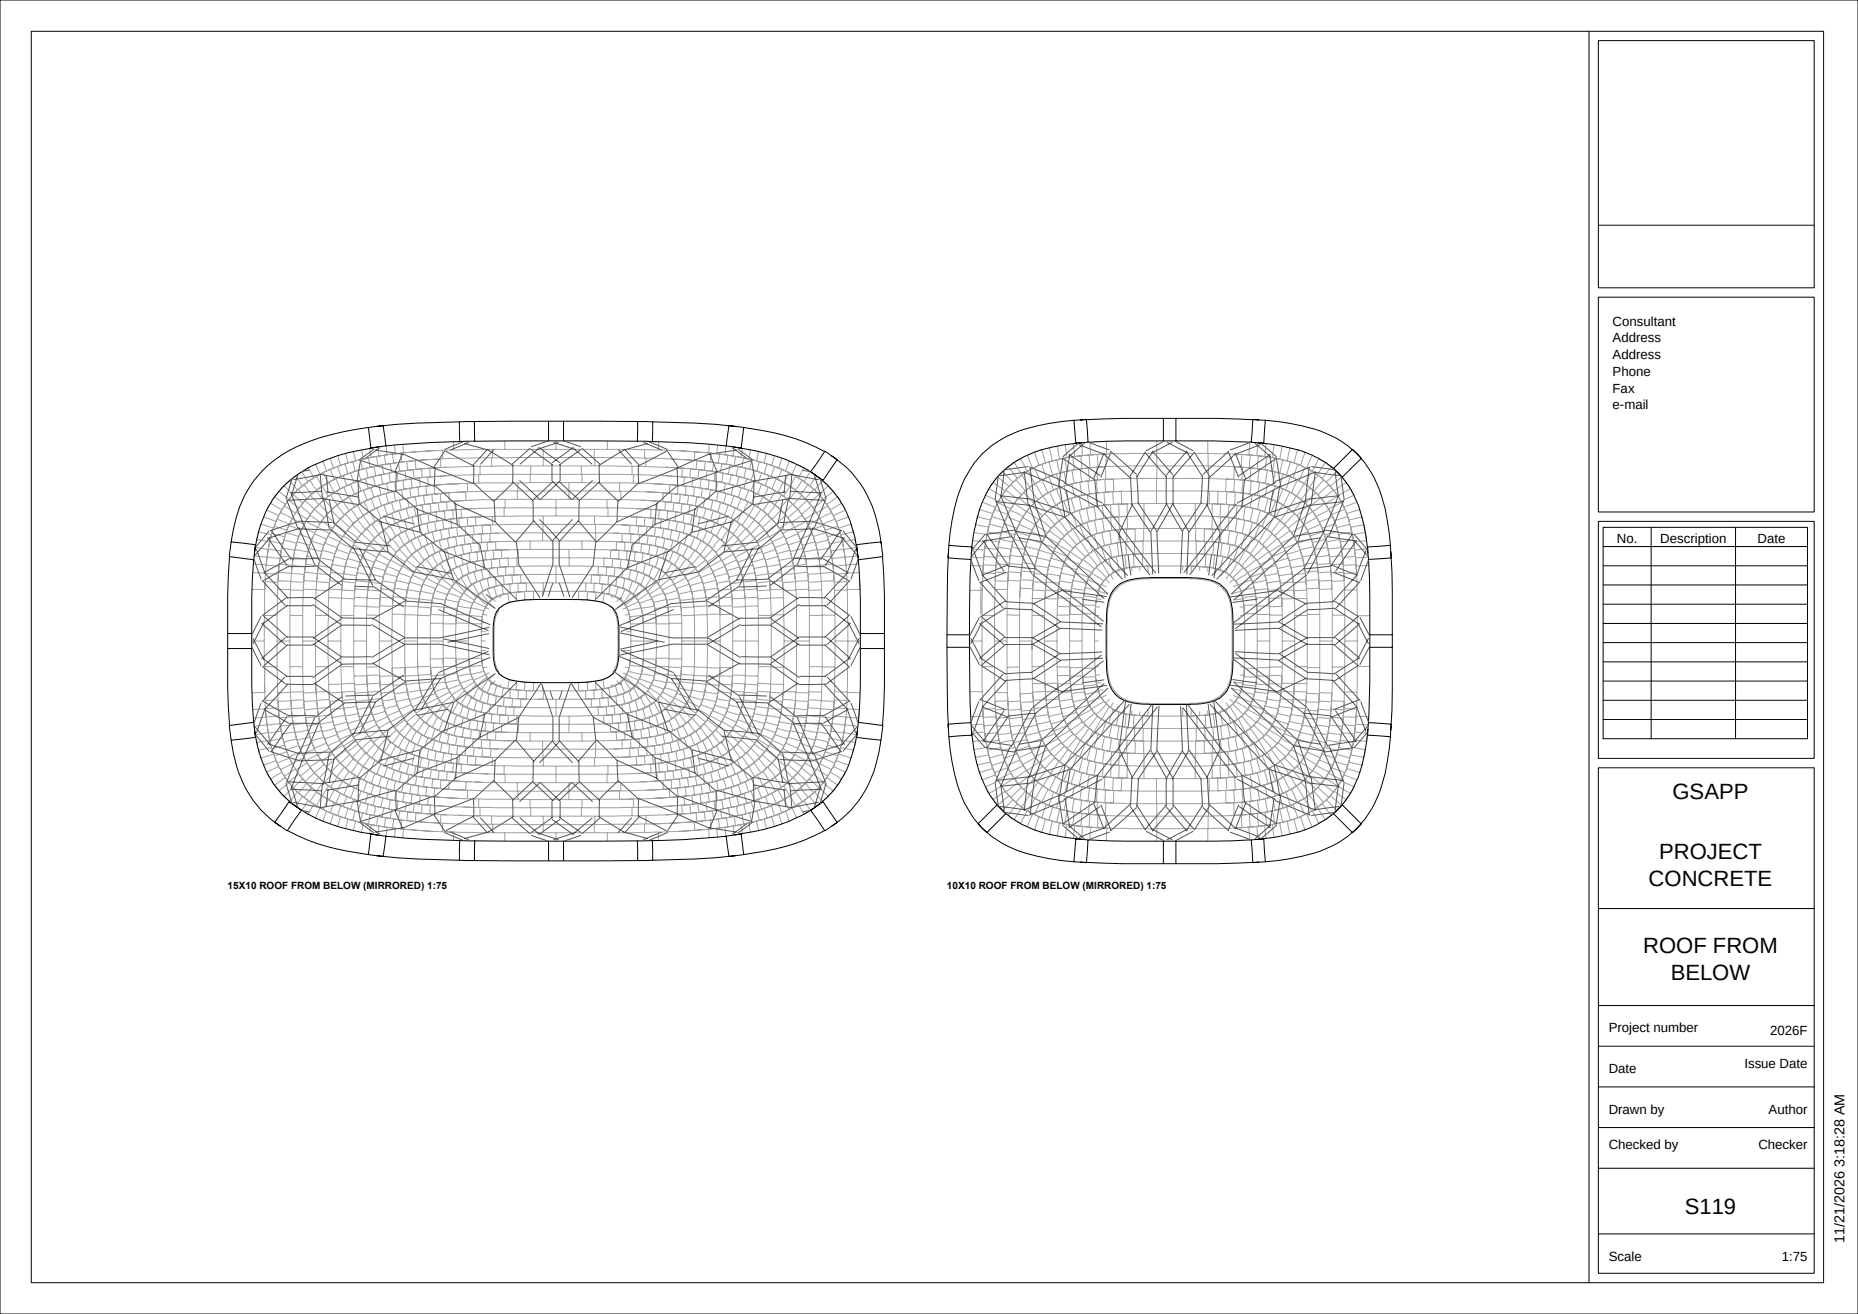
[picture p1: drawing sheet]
<svg xmlns="http://www.w3.org/2000/svg" width="594mm" height="420mm" viewBox="0 0 594 420" stroke-linecap="round" stroke-linejoin="round" font-family="sans-serif">
<defs><g id="words">
<g font-size="7.1">
<text x="534.7" y="255.4">GSAPP</text>
<text x="530.4" y="274.4">PROJECT</text>
<text x="527.1" y="283.3">CONCRETE</text>
<text x="525.3" y="304.8">ROOF FROM</text>
<text x="534.1" y="313.2">BELOW</text>
<text x="538.6" y="388">S119</text>
</g>
<text font-size="4.6" x="589.7" y="397.3" transform="rotate(-90 589.7 397.3)">11/21/2026 3:18:28 AM</text>
<g font-size="4.2">
<text x="515.5" y="104.1">Consultant</text>
<text x="515.5" y="109.5">Address</text>
<text x="515.5" y="114.8">Address</text>
<text x="515.5" y="120.2">Phone</text>
<text x="515.5" y="125.5">Fax</text>
<text x="515.5" y="130.9">e-mail</text>
<text x="516.9" y="173.4">No.</text>
<text x="530.8" y="173.4">Description</text>
<text x="561.9" y="173.4">Date</text>
<text x="514.3" y="329.9">Project number</text>
<text x="565.9" y="330.9">2026F</text>
<text x="557.7" y="341.4">Issue Date</text>
<text x="514.3" y="342.9">Date</text>
<text x="514.3" y="355.9">Drawn by</text>
<text x="565.4" y="355.9">Author</text>
<text x="514.3" y="367.4">Checked by</text>
<text x="562.1" y="367.4">Checker</text>
<text x="514.3" y="402.9">Scale</text>
<text x="569.7" y="402.9">1:75</text>
</g>
<g font-size="3.2">
<text x="72.8" y="284.1">15X10 ROOF FROM BELOW (MIRRORED) 1:75</text>
<text x="302.8" y="284.1">10X10 ROOF FROM BELOW (MIRRORED) 1:75</text>
</g>
</g></defs>
<g fill="none" stroke="#000" stroke-width=".32">
<path d="M0 0h594v420h-594zM10 10h573v400h-573zM508 10v400M511 13h69v79h-69zM511 72h69M511 95h69v68.7h-69zM117.8 136.6l.8 6.6 4.8-.7M117.8 136.6l4.7-.6 .9 6.5M117.8 136.6a67.2 67.2 0 0 0-27.7 8.8 34.6 34.6 0 0 0-15.5 23.9l-.7 3.9M146.9 134.8l.1 6.3M146.9 134.8l-13.4 .4-13.4 1.1M151.7 134.7l-4.8 .1"/>
<path d="M151.7 134.7l.1 6.3M175.4 134.6v6.3M175.4 134.6h4.8M175.4 134.6l-23.7 .1M180.2 134.6v6.3M180.2 134.6l23.7 .1M203.9 134.7l-.1 6.3M203.9 134.7l4.8 .1M208.7 134.8l-.1 6.3M208.7 134.8l13.4 .4 13.4 1.1M237.8 136.6a71 71 0 0 1 25.9 7.7M237.8 136.6l-4.7-.6-.9 6.5"/>
<path d="M237.8 136.6l-.8 6.6-4.8-.7M343.3 134.3a61.9 61.9 0 0 0-21.2 5 30.7 30.7 0 0 0-16 19.4 76.5 76.5 0 0 0-2.8 15.6M343.3 134.3l4-.3 .5 7.3M343.3 134.3l.6 7.3 3.9-.3M371.9 133.7v7.2M371.9 133.7h4M371.9 133.7h-13.3l-13.3 .5M375.9 133.7v7.2M375.9 133.7h13.3l13.3 .5M404.5 134.3l-.5 7.3-4-.3M404.5 134.3l-4-.3-.5 7.3M404.5 134.3a61.9 61.9 0 0 1 21.2 5 30.7 30.7 0 0 1 16 19.4 76.5 76.5 0 0 1 2.8 15.6"/>
<path d="M121 142.8a68.2 68.2 0 0 0-22.5 6.7 30.8 30.8 0 0 0-13.2 13.5 41 41 0 0 0-3.9 13.5M147 141.1a275.5 275.5 0 0 0-23.6 1.4M151.8 141l-4.8 .1M175.4 140.9l-23.6 .1M175.4 140.9h4.8M180.2 140.9l23.6 .1M203.8 141l4.8 .1M208.6 141.1l11.8 .4 11.8 1M234.6 142.8a119.2 119.2 0 0 1 16.6 4l5.9 2.7 2.1 1.3M259.2 150.8l2 1.4M261.2 152.2a29.1 29.1 0 0 1 9.3 11.1l.6 1.5a47.5 47.5 0 0 1 3.3 13.6M263.7 144.3l4 2.6-4.5 6.6-2-1.3"/>
<path d="M263.7 144.3l-4.5 6.5M265.8 145.6a35 35 0 0 1 15.2 23.9l.7 4.2M345.9 141.5a52 52 0 0 0-17.5 4l-4.1 2.2a24.3 24.3 0 0 0-5.3 4.5 28 28 0 0 0-5.7 10.1l-.6 2a58.3 58.3 0 0 0-2.2 12.5M371.9 140.9a292.7 292.7 0 0 0-24.1 .4M371.9 140.9h4M375.9 140.9h12l12.1 .4M402.1 141.5a55.3 55.3 0 0 1 17 3.8l2.5 1.2 3.1 2a14.9 14.9 0 0 1 4 3.6M428.7 152.1a29.3 29.3 0 0 1 5.8 10.2 60.6 60.6 0 0 1 2.8 14.5M432.3 143.6l2.9 2.9-6.1 6-2.8-2.8zM73.4 177.9l-.6 12.3v12.3M73.4 177.9l7.7 1M73.9 173.2l7.8 .9-.6 4.8"/>
<path d="M73.9 173.2l-.5 4.7M81.1 178.9l-.6 11.8v11.8M274.5 178.9v.7a218.3 218.3 0 0 1 .6 22.9M282.1 177.9l-.5-4.7-7.7 .9 .6 4.8M282.1 177.9l.6 12.3v12.3M282.1 177.9l-7.6 1M303.2 176.3l-.3 6.6-.2 20M303.3 174.3l7.4 .5-.3 4M303.3 174.3l-.3 4 7.4 .5M310.4 178.8l-.3 5-.2 19.1M437.5 178.8l.3 6 .1 18.1M444.5 174.3l-7.3 .5 .3 4"/>
<path d="M444.5 174.3l.3 4-7.3 .5M444.6 176.3l.4 6.6 .1 20M511 166.7h69v75.7h-69zM512.5 168.6h65.4v67.5h-65.4zM512.5 174.7h65.4M527.9 168.6v67.5M554.9 168.6v67.5M159.5 194.5l1.1-.8a10.2 10.2 0 0 1 6-1.8l3.9-.3h7.3a68 68 0 0 1 14.4 .8 6.4 6.4 0 0 1 5.5 6.2 47.3 47.3 0 0 1-.5 14.8 6.8 6.8 0 0 1-5 4l-1.8 .3a134.7 134.7 0 0 1-21.1 .4 19.8 19.8 0 0 1-8.3-1.7 6.4 6.4 0 0 1-3.2-6l-.1-3.2a42.8 42.8 0 0 1 .7-10.8zM356.3 188.1a11.2 11.2 0 0 1 8-3.3l2.6-.1a117.8 117.8 0 0 1 19.3 .5 9.2 9.2 0 0 1 7.7 9.1l.2 3.6a118.8 118.8 0 0 1-.5 19.3 9.2 9.2 0 0 1-9.1 7.7l-3.5 .2a121.5 121.5 0 0 1-18.9-.4 9.3 9.3 0 0 1-8.2-9.2l-.3-6.6a113 113 0 0 1 .6-16.3 10.8 10.8 0 0 1 2.1-4.5zM512.5 180.8h65.4M512.5 187h65.4M512.5 193.1h65.4"/>
<path d="M512.5 199.3h65.4M72.8 207.3h7.7M72.8 202.5v4.8M72.8 202.5h7.7M72.8 207.3v12.3l.6 12.3M80.5 207.3v11.8l.6 11.8M80.5 202.5v4.8M275.1 202.5h7.6M275.1 207.3h7.6M275.1 207.3v11.8l-.6 11.8M275.1 202.5v4.8M282.7 202.5v4.8"/>
<path d="M282.7 207.3v12.3l-.6 12.3M302.7 206.9h7.2M302.7 202.9h7.2M302.7 202.9v4M302.7 206.9l.2 20 .3 6.6M309.9 206.9l.2 18.1 .3 6M309.9 202.9v4M437.9 202.9h7.2M437.9 206.9h7.2M437.9 202.9v4M437.9 206.9v11.1l-.4 13M445.1 202.9v4"/>
<path d="M445.1 206.9l-.1 20-.4 6.6M512.5 205.4h65.4M512.5 211.6h65.4M512.5 217.7h65.4M73.9 236.7a37.8 37.8 0 0 0 11.1 23.7l1.5 1.4 3.3 2.4M81.1 230.9l.6 4.8-7.8 .9-.5-4.7M81.1 230.9l-7.7 1M81.4 233.3a35.5 35.5 0 0 0 8.6 20.4 40.8 40.8 0 0 0 19.3 10.9l6.3 1.5 5.4 .9M274.2 233.3a37.9 37.9 0 0 1-5.7 16.7l-.9 1.3a31.3 31.3 0 0 1-6.4 6.4M274.5 230.9l7.6 1M274.5 230.9l-.6 4.8 7.7 .9M281.6 236.6a37.7 37.7 0 0 1-11 23.8l-1.5 1.4-3.3 2.4"/>
<path d="M282.1 231.9l-.5 4.7M303.3 235.5a61.9 61.9 0 0 0 5 21.2 30.7 30.7 0 0 0 19.4 16 76.5 76.5 0 0 0 15.6 2.8M310.4 231l.3 4-7.4 .5M310.4 231l-7.4 .5 .3 4M310.5 233.2l.1 .6a51.4 51.4 0 0 0 3 14.4 26.7 26.7 0 0 0 16.6 16.9 62.9 62.9 0 0 0 15.5 3.2M437.3 233a47.7 47.7 0 0 1-4 17.4 24.7 24.7 0 0 1-4.6 7.3 29.7 29.7 0 0 1-14.9 8.6l-6.5 1.4-5.2 .6M437.5 231l-.3 4 7.3 .5M437.5 231l7.3 .5-.3 4M444.5 235.5a56.3 56.3 0 0 1-5 21.2 30.9 30.9 0 0 1-19.3 16 79.2 79.2 0 0 1-15.7 2.8M512.5 223.8h65.4M512.5 230h65.4M92.4 256.3l4 2.7-4.6 6.6-3.9-2.8z"/>
<path d="M259.2 259l-.2 .1a54.3 54.3 0 0 1-17.8 6.7l-6.4 1.1M259.2 259l4.5 6.5M261.1 257.7l2.1-1.4 4.5 6.6-4 2.6M261.1 257.7l-1.9 1.3M511 245.4h69v161.6h-69zM91.9 265.5a60.8 60.8 0 0 0 19.2 6.6l6.7 1.1M120.1 273.5l13.4 1.1 13.4 .4M123.4 267.3l-.9 6.5-4.7-.6M123.4 267.3l-4.8-.7-.8 6.6M123.4 267.3l11.8 1 11.8 .4M146.9 275l4.8 .1M147 268.7l4.8 .1"/>
<path d="M147 268.7l-.1 6.3M151.7 275.1l23.7 .1M151.8 268.8l23.6 .1M151.8 268.8l-.1 6.3M175.4 275.2h4.8M175.4 268.9v6.3M175.4 268.9h4.8M180.2 268.9v6.3M203.8 268.8l.1 6.3M203.8 268.8l-23.6 .1M203.9 275.1l-23.7 .1M208.6 268.7l.1 6.3"/>
<path d="M208.6 268.7l-4.8 .1M208.7 275l-4.8 .1M232.2 267.3l-5.4 .5a164.3 164.3 0 0 1-18.2 .9M232.2 267.3l.9 6.5 4.7-.6M234.8 266.9l2.2-.3 .8 6.6M234.8 266.9l-2.6 .4M235.5 273.5l-13.4 1.1-13.4 .4M263.7 265.5a60.8 60.8 0 0 1-19.2 6.6l-6.7 1.1M312.7 263.3l6-6 2.8 2.8-6 6.1zM345.3 275.6l13.3 .5h13.3M345.7 268.3l-1.8-.1-.6 7.3M345.7 268.3l2.1 .2"/>
<path d="M347.8 268.5l-.5 7.3-4-.3M347.8 268.5h.3a273.8 273.8 0 0 0 23.8 .4M371.9 276.1h4M371.9 268.9v7.2M371.9 268.9h4M375.9 268.9v7.2M400 268.5l.5 7.3 4-.3M400 268.5h-.3a273.8 273.8 0 0 1-23.8 .4M402.1 268.3l1.9-.1 .5 7.3M402.1 268.3l-2.1 .2M402.5 275.6l-13.3 .5h-13.3M426.3 260.1l2.8-2.8 6.1 6.1-2.9 2.8z"/>
<path d="M511 290.4h69M511 321.4h69M511 334.4h69M511 347.4h69M511 360.4h69M511 373.4h69M511 394.4h69"/>
</g>
<g fill="none" stroke="#a0a0a0" stroke-width=".32">
<path d="M87.7 158.9l-1.1 1.8M89.2 157l-1.4 1.8 3.4 2.4M89.2 157l3.2 2.6M90.8 155.2l-1.6 1.8M90.8 155.2l1.8-1.6 2.5 3M90.8 155.2l2.9 2.9M92.3 159.8l-.4 .5M92.3 159.8l3.3 2.6M92.4 159.6l-.1 .2M93.7 158.1l-1.3 1.5M93.8 158.1l-1.5 1.7M93.8 158.1l3 2.7"/>
<path d="M94.4 152.1l-1.6 1.4M94.5 152.1l2.2 3.1M95.1 156.6l-1.4 1.5M95.4 156.4l-1.6 1.7M95.4 156.4l2.7 3M96.4 150.8l-1.5 1M96.5 150.7l1.9 3.2M96.7 155.2l-1.6 1.4M97.2 154.9l-1.8 1.5M97.2 154.9l2.4 3.1M98.1 159.4l-1.3 1.4M98.4 149.6l-1.3 .8"/>
<path d="M98.4 153.9l-1.7 1.3M98.7 149.6l1.6 3.1M99.1 153.5l-1.9 1.4M99.1 153.5l2.1 3.1M99.2 158.3l-1.6 1.7M99.2 158.3l2.7 3M99.6 158l-1.5 1.4M100.1 152.3l.2 .4M100.3 152.7l-1.9 1.2M100.9 148.3l1.4 3.2M101.1 156.8l-1.9 1.5M101.1 156.8l2.3 3.1"/>
<path d="M101.2 152.2l-2.1 1.3M101.2 156.6l-1.6 1.4M101.2 152.2l1.7 3.2M102.3 151.5l-2 1.2M102.9 155.4l-1.7 1.2M103.1 155.4l-2 1.4M103.1 155.4l1.9 3.2M103.2 147.3l1.2 3.2M103.3 151.1l-2.1 1.1M103.3 151.1l1.5 3.1M103.4 159.9l-1.5 1.4M103.6 155v.1"/>
<path d="M103.8 159.6l-1.7 1.5M103.8 159.6l2.5 3M104.4 150.5l-2.1 1M104.8 154.2l-1.9 1.2M105 158.6l-1.6 1.3M105.2 154.2l-2.1 1.2M105.2 154.2l1.6 3.1M105.6 150l-2.3 1.1M105.6 150l1.3 3.2M105.6 146.4l1 3.1M105.6 153.9l-1.2 .7M105.7 158.2l-1.9 1.4"/>
<path d="M105.7 158.2l2.1 3.1M106.6 149.5l-2.2 1M106.8 157.3l-1.8 1.3M106.9 153.2l-2.1 1M107.2 153l-.9 .5M107.4 153l1.4 3.2M107.4 153l-2.2 1.2M107.6 156.9v.1M107.7 156.9l1.8 3.2M107.7 156.9l-2 1.3M107.7 156.8v.1M107.9 149.1l1.1 3.1"/>
<path d="M107.9 149.1l-2.3 .9M108 145.6l.9 3.1M108.5 148.8v.1M108.8 156.2l-2 1.1M108.9 148.7l-2.3 .8M108.9 148.7v.1M109 152.2l-2.1 1M109.7 152l1.2 3.2M109.7 152l-2.3 1M109.9 155.7l-2.2 1.2M109.9 155.7l1.4 3.2M110.3 148.3l.9 3.1"/>
<path d="M110.3 148.3l-2.4 .8M110.3 148.2v.1M110.5 144.9l.7 3M110.9 155.2l-2.1 1M111.2 151.4l-2.2 .8M111.2 147.9l-2.3 .8M111.3 158.9l-1.8 1.2M111.7 158.8l-2.1 1.3M111.7 158.8l1.7 3.2M112.1 154.7l-2.2 1M112.1 154.7l1.2 3.2M112.1 151.1l-2.4 .9"/>
<path d="M112.1 151.1l1 3.1M112.8 147.6l-2.5 .7M112.8 147.6l.7 3M113 144.3l.7 3M113.1 154.2l-2.2 1M113.3 157.9l-2 1M113.5 150.6l-2.3 .8M113.7 147.3l-2.5 .6M113.9 157.7l-2.2 1.1M113.9 157.7l1.4 3.2M114.4 153.8l-2.3 .9M114.4 153.8l1.1 3.1"/>
<path d="M114.5 150.4l-2.4 .7M114.5 150.4l.9 3M115.3 146.9l-2.5 .7M115.3 146.9l.6 3M115.4 153.4l-2.3 .8M115.5 156.9l-2.2 1M115.6 143.7l.6 3M115.9 149.9l-2.4 .7M116.2 146.7l-2.5 .6M116.2 156.7l-2.3 1M116.2 156.7l1.1 3.1M116.8 153l-2.4 .8"/>
<path d="M116.8 153l.9 3.1M117 149.7l-2.5 .7M117 149.7l.7 3M117.3 159.8l-2 1.1M117.7 152.7l-2.3 .7M117.7 156.1l-2.2 .8M117.8 146.4l-2.5 .5M117.8 146.4l.5 2.9M118.2 143.3l.5 2.9M118.3 155.9l-.5 .1M118.3 149.3l-2.4 .6M118.6 159.3l.1 .1"/>
<path d="M118.6 155.9l-2.4 .8M118.6 155.9l.9 3M118.7 146.2l-2.5 .5M118.7 159.4l1.2 3.1M118.7 159.4l-2.3 1M119.1 159.2l-.3 .1M119.3 152.3l.7 3M119.3 152.3l-2.5 .7M119.5 158.9l-2.2 .9M119.6 149.1l-2.6 .6M119.6 149.1l.6 2.9M120 155.3l-2.3 .8"/>
<path d="M120.2 152l-2.5 .7M120.4 145.9l-2.6 .5M120.4 145.9l.4 2.9M120.8 142.9l.4 2.8M120.8 148.8l-2.5 .5M120.8 148.8v.1M121 158.5l1 3.1M121 158.5l-2.3 .9M121.1 155.1l.7 3M121.1 155.1l-2.5 .8M121.2 145.7l-2.5 .5M121.2 148.7v.1"/>
<path d="M121.8 158.1l-2.3 .8M121.8 151.7l-2.5 .6M121.8 151.7l.6 3M122.2 148.6l-2.6 .5M122.2 148.6l.5 2.9M122.4 154.7l-2.4 .6M122.7 151.5l-2.5 .5M122.9 145.5l-2.5 .4M122.9 145.5l.4 2.8M123.3 148.3l-2.5 .5M123.4 157.7l-2.4 .8M123.4 157.7l.8 3.1"/>
<path d="M123.5 142.5l.3 2.8M123.6 154.5l-2.5 .6M123.6 154.5l.6 2.9M123.8 145.3l-2.6 .4M124.2 157.4l-2.4 .7M124.3 151.2l-2.5 .5M124.3 151.2l.5 2.9M124.8 148.2l-2.6 .4M124.8 148.2l.4 2.8M124.8 154.1l-2.4 .6M124.8 148.1v.1M125.2 151l-2.5 .5"/>
<path d="M125.5 145.1l.4 2.9M125.5 145.1l-1.7 .2M125.5 145.1l-2.6 .4M125.9 157.1l-2.5 .6M125.9 157.1l.6 3M125.9 148l-2.6 .3M126.1 142.2l.3 2.8M126.2 153.9l-2.6 .6M126.2 153.9l.5 2.9M126.4 145l-.9 .1M126.7 156.8l-2.5 .6M126.9 150.8l-2.6 .4"/>
<path d="M126.9 150.8l.4 2.9M127.3 153.7l-2.5 .4M127.4 147.8l-2.6 .4M127.4 147.8l.4 2.8M127.7 159.9l-2.5 .7M127.7 159.9l.7 3M127.8 150.6l-2.6 .4M128.2 144.8l-2.7 .3M128.2 144.8l.2 2.8M128.4 147.6l-2.5 .4M128.4 156.5l-2.5 .6M128.4 156.5l.5 3"/>
<path d="M128.8 153.5l-2.6 .4M128.8 153.5l.4 2.8M128.8 142l.2 2.7M128.8 159.5v.1M128.9 159.5l-2.4 .6M129 144.7l-2.6 .3M129.2 156.3l-2.5 .5M129.2 159.4v.1M129.5 150.4l-2.6 .4M129.5 150.4l.4 2.8M129.6 159.3v.1M129.9 153.2l-2.6 .5"/>
<path d="M130.1 147.5l-2.7 .3M130.1 147.5l.3 2.8M130.2 159.3l-2.5 .6M130.2 159.3l.6 2.9M130.4 150.3l-2.6 .3M131 156.1l-2.6 .4M131 156.1l.4 2.9M131.4 153.1l-2.6 .4M131.4 153.1l.4 2.8M131.4 159l-2.5 .5M131.8 155.9l-2.6 .4M132.1 150.1l-2.6 .3"/>
<path d="M132.1 150.1l.3 2.8M132.4 152.9l-2.5 .3M132.4 155.8v.1M132.8 147.2l-2.7 .3M132.8 147.2l.2 2.8M132.8 158.8l.5 2.8M132.8 158.8l-2.6 .5M132.8 158.7l-1.4 .3M132.8 158.7v.1M133 150l-2.6 .3M133.1 144.4l-4.9 .4M133.1 144.4l-4.1 .3"/>
<path d="M133.5 155.7h.1M133.6 155.7l.3 2.8M133.6 155.7l-2.6 .4M133.9 158.5l-1.1 .2M134.1 152.7l-2.7 .4M134.1 152.7l.3 2.8M134.4 155.5l-2.6 .4M134.8 149.8l-1.8 .2M134.8 149.8l-2.7 .3M134.8 149.8l.2 2.8M135 152.6l-2.6 .3M135.4 158.3l-2.6 .5"/>
<path d="M135.4 158.3l.4 2.9M136.2 155.4l-2.6 .3M136.2 155.4l.2 2.8M136.4 158.2l-2.5 .3M136.7 152.5l-2.6 .2M136.7 152.5l.3 2.8M137 155.3l-2.6 .2M137.4 149.6l.2 2.8M137.4 149.6l-2.6 .2M137.6 152.4l-2.6 .2M137.6 146.8v.1M138.1 158l-2.7 .3"/>
<path d="M138.1 158l.3 2.8M138.8 144l-5.4 .4M138.8 155.1l-2.6 .3M138.8 155.1l.2 2.8M139 157.9l-2.6 .3M140.8 157.7l-2.7 .3M140.8 157.7l.2 2.8M140.9 146.7l-12.5 .9M140.9 146.7l.1 2.7M140.9 146.7l-8.1 .5M141 149.4l-6.2 .4M141.4 143.9l-8.3 .5"/>
<path d="M141.4 143.9l.1 2.7M141.5 146.6l-.6 .1M142.7 149.3l-1.7 .1M142.7 149.3l-5.3 .3M143.5 157.5l5.4-.3 .1 2.7M143.5 157.5l-2.7 .2M143.5 157.5l.1 2.8M144.9 151.9l-8.2 .6M145 141.1l.1 2.7M145.1 143.8l-3.7 .1M146.8 154.6l-8 .5M149 159.9l-3.6 .2"/>
<path d="M149 159.9h1.7M149.4 154.5l-7.4 .3-5 .5M149.4 154.5l.1 2.7M149.5 157.2l-10.5 .7M150.7 159.9l-5.3 .3M153 151.7h.5M153 151.7l.1 2.7M153 151.7l-10.2 .3-5.2 .4M153.1 154.4l-3.7 .1M153.5 149v2.7M157.2 146.3v2.7M157.2 149l-14.5 .3"/>
<path d="M157.5 143.6l.1 2.7M157.6 146.3l-16.1 .3M161.4 140.9v2.7M161.4 143.6h12.3M161.4 143.6l-16.3 .2M161.5 159.6v2.7M165.4 156.9v2.7M165.4 159.6h16.5M165.4 159.6l-14.7 .3M165.6 154.3v2.6M165.6 154.3l-12.5 .1M165.6 156.9l-16.1 .3"/>
<path d="M165.6 156.9h16.3M169.5 151.6v2.6M169.5 151.6l-16 .1M169.5 151.6h16.4M169.7 148.9v2.7M173.7 143.6v2.6M173.7 143.6h16.3M173.7 146.2v2.7M173.7 146.2l-16.1 .1M173.7 148.9l-16.5 .1M173.7 148.9h12.2M173.7 146.2h16.5"/>
<path d="M177.8 159.6v2.7M177.8 140.9v2.7M181.9 154.2v2.7M181.9 159.6h12.2M181.9 154.2l-16.3 .1M181.9 154.2h4.2M181.9 156.9l12.6 .1M181.9 156.9v2.7M185.9 151.6h.2M185.9 148.9h4.3M185.9 148.9v2.7M186.1 151.6v2.6"/>
<path d="M186.1 154.2l16.4 .2M186.1 151.6l16 .1M190 143.6h4.2M190 143.6v2.6M190.2 148.9l16.3 .2M190.2 146.2l15.9 .2M190.2 146.2v2.7M194.1 159.6v2.7M194.1 159.6l4.4 .1M194.2 143.6l11.9 .1M194.2 140.9v2.7M194.5 156.9l3.6 .1"/>
<path d="M198.1 154.3v2.7M198.1 157l14 .5M198.5 157v2.7M198.5 159.7l11.7 .4M202.1 149v2.7M202.1 151.7h.5M202.5 154.4l11.7 .5M202.6 151.7l-.1 2.7M202.6 151.7l8.3 .2 7.1 .5M204.9 159.9l5.3 .3M206.1 146.4l8.6 .3M206.1 143.7v2.7"/>
<path d="M206.1 143.7l4.4 .1M206.5 149.1l6.4 .2M206.6 146.4l-.1 2.7M206.7 157.2l5.4 .3M208.8 154.6l4.8 .3M210.5 143.8l16.1 .9M210.6 141.1l-.1 2.7M210.7 151.9l8.2 .6M212.1 157.5l1.9 .1M212.1 157.5l-.1 2.8M212.1 157.5l2.7 .2M212.9 149.3l5.3 .3"/>
<path d="M214 157.6l.8 .1M214.2 154.9l4.4 .4M214.2 154.9l-.2 2.7M214.2 154.9l2.6 .2M214.7 146.7l7.3 .4M214.7 146.7l8.1 .5M214.7 152.2h.1M214.8 157.7l2.7 .3M214.8 157.7l1.8 .2M214.8 157.7l-.2 2.8M216.6 157.9l2.6 .3M216.8 144l5.4 .4"/>
<path d="M216.8 155.1l-.2 2.8M216.8 155.1l2.6 .3M217.5 158l2.7 .3M217.5 158l-.3 2.8M218 152.4l2.6 .2M218.2 149.6l2.6 .2M218.2 149.6l-.2 2.8M218.2 149.6l4.4 .4M218.6 155.3l2.6 .2M218.9 152.5l2.6 .2M218.9 152.5l-.3 2.8M219.2 158.2l2.5 .3"/>
<path d="M219.4 155.4l2.6 .3M219.4 155.4l-.2 2.8M220.2 158.3l2.6 .5M220.2 158.3l-.4 2.9M220.6 152.6l2.6 .3M220.8 149.8l2.7 .3M220.8 149.8l-.2 2.8M221.2 155.5l2.6 .4M221.5 152.7l-.3 2.8M221.5 152.7l2.7 .4M221.7 158.5l2.5 .5M222 155.7l2.6 .4"/>
<path d="M222 155.7l-.3 2.8M222 147.1l.8 .1M222.2 144.4l5.2 .4M222.2 144.4l-.2 2.7M222.6 150l2.6 .3M222.8 147.2l4.4 .4M222.8 158.8l-.5 2.8M222.8 158.8l2.6 .5M222.8 147.2l2.7 .3M222.8 147.2l-.2 2.8M223.2 152.9l2.5 .3M223.5 150.1l-.3 2.8"/>
<path d="M223.5 150.1l2.6 .3M223.8 155.9l2.6 .4M224.2 153.1l2.6 .4M224.2 153.1l-.4 2.8M224.2 159l2.5 .5M224.6 156.1l2.6 .4M224.6 156.1l-.4 2.9M225.2 150.3l2.6 .3M225.4 159.3l-.6 2.9M225.4 159.3l2.5 .6M225.5 147.5l-.3 2.8M225.5 147.5l2.7 .3"/>
<path d="M225.7 153.2l2.6 .5M226 159.3v.1M226.1 150.4l2.6 .4M226.1 150.4l-.4 2.8M226.4 156.3l2.5 .5M226.6 144.7l2.6 .3M226.7 159.5l2.4 .6M226.8 153.5l-.4 2.8M226.8 141.9l-.2 2.8M226.8 153.5l2.6 .4M227.2 147.6l2.5 .4M227.2 156.5l-.5 3"/>
<path d="M227.2 156.5l2.5 .6M227.4 144.8l-.2 2.8M227.4 144.8l2.7 .3M227.8 150.6l2.6 .4M227.9 159.9l2.5 .7M227.9 159.9l-.7 3M228.2 147.8l-.4 2.8M228.2 147.8l2.6 .4M228.3 153.7l2.5 .4M228.7 150.8l-.4 2.9M228.7 150.8l2.6 .4M228.9 156.8l.8 .2"/>
<path d="M229.2 145l2.6 .3M229.4 153.9l-.5 2.9M229.4 153.9l2.6 .6M229.5 142.2l-.3 2.8M229.7 157.1l-.6 3M229.7 148l2.6 .3M229.7 157.1l2.5 .6M229.7 157l1.7 .4M229.7 157v.1M230.1 145.1l2.6 .4M230.1 145.1l-.4 2.9M230.4 151l2.5 .5"/>
<path d="M230.8 148.2l2.6 .4M230.8 148.2l-.4 2.8M230.8 154.1l2.4 .6M230.8 154.1v.1M230.9 157.3v.1M231.3 151.2l2.5 .5M231.3 151.2l-.5 2.9M231.4 157.4l2.4 .7M231.7 157.5v.1M231.8 145.3l2.6 .4M232 154.5l2.5 .6M232 154.5l-.6 2.9"/>
<path d="M232.1 142.5l-.3 2.8M232.2 157.7l2.4 .8M232.2 157.7l-.8 3.1M232.3 148.3l2.5 .5M232.7 145.5l2.5 .4M232.7 145.5l-.4 2.8M232.9 151.5l.9 .2M233.2 154.7l2.4 .6M233.4 148.6l-.5 2.9M233.4 148.6l2.6 .5M233.8 158.1l2.3 .8M233.8 151.7l-.6 3"/>
<path d="M233.8 151.7l2.5 .6M233.8 151.7l1.6 .3M234.4 145.7l2.5 .5M234.5 155.1l-.7 3M234.5 155.1l2.5 .8M234.5 155v.1M234.6 158.5l2.3 .9M234.6 158.5l-1 3.1M234.8 148.8l2.5 .5M234.8 142.9l-.4 2.8M234.9 151.9v.1M235.2 145.9l2.6 .5"/>
<path d="M235.2 145.9l-.4 2.9M235.3 152v.1M235.4 152l2.5 .7M235.6 155.3l2.3 .8M235.7 152.1v.1M236 149.1l2.6 .6M236 149.1l-.6 2.9M236.1 158.9l2.2 .9M236.3 152.3l2.5 .7M236.3 152.3l-.7 3M236.9 159.4l-1.2 3.1M236.9 159.4l2.3 1"/>
<path d="M236.9 146.2l2.5 .5M237 155.9l-.9 3M237 155.9l2.4 .8M237.3 149.3l2.4 .6M237.4 143.3l-.5 2.9M237.8 146.4l-.5 2.9M237.8 146.4l2.5 .5M237.8 146.3v.1M237.9 152.7l2.3 .7M237.9 156.1l2.2 .8M238.3 159.8l2 1.1M238.6 149.7l2.5 .7"/>
<path d="M238.6 149.7l-.7 3M238.6 149.6v.1M238.8 153l-.9 3.1M238.8 153l2.4 .8M238.8 146.6h.1M239.3 146.6l-.1 .1M239.4 156.7l-1.1 3.1M239.4 156.7l2.3 1M239.4 146.7l2.5 .6M239.7 149.9l2.4 .7M240 143.7l-.6 3M240.1 156.9l2.2 1"/>
<path d="M240.2 153.4l1 .4M240.3 146.9l2.5 .7M240.3 146.9l-.6 3M241.1 150.4l-.9 3M241.1 150.4l2.4 .7M241.2 153.8l2.3 .9M241.2 153.8l1.3 .4M241.2 153.8l-1.1 3.1M241.7 157.7l-1.4 3.2M241.7 157.7l2.2 1.1M241.9 147.3l2.5 .6M242.1 150.6l2.3 .8"/>
<path d="M242.3 157.9l2 1M242.5 154.2l2.2 1M242.6 144.3l-.7 3M242.8 147.6l2.5 .7M242.8 147.6l-.7 3M243.5 151.1l2.4 .9M243.5 154.7l2.2 1M243.5 151.1l-1 3.1M243.5 154.7l-1.2 3.2M243.9 158.8l-1.7 3.2M243.9 158.8l2.1 1.3M244.3 158.9l1.8 1.2"/>
<path d="M244.4 147.9l2.3 .8M244.4 151.4l2.2 .8M244.7 155.2l2.1 1M245.1 144.9l-.7 3M245.3 148.3l2.4 .8M245.3 148.3l-.9 3.1M245.7 155.7l2.2 1.2M245.7 155.7l-1.4 3.2M245.9 152l-1.2 3.2M245.9 152l2.3 1M246.6 152.2l2.1 1M246.7 148.7l2.3 .8"/>
<path d="M246.8 156.2l2 1.1M247.6 145.6l-.9 3.1M247.7 149.1l-1.1 3.1M247.7 149.1l2.3 .9M247.9 156.9l-1.8 3.2M247.9 156.9l2 1.3M247.9 156.8v.1M248 156.9v.1M248.2 153l-1.4 3.2M248.2 153l2.2 1.2M248.4 153l.9 .5M248.7 153.2l2.1 1"/>
<path d="M248.8 157.3l1.8 1.3M249 149.5l2.2 1M249.9 158.2l-2.1 3.1M249.9 158.2l1.9 1.4M250 146.4l-1 3.1M250 150l-1.3 3.2M250 150l2.3 1.1M250 153.9l1.2 .7M250.4 154.2l-1.6 3.1M250.4 154.2l2.1 1.2M250.6 158.6l1.6 1.3M250.8 154.2l1.9 1.2"/>
<path d="M251.2 150.5l2.1 1M251.8 159.6l-2.5 3M251.8 159.6l1.7 1.5M252.2 159.9l1.5 1.4M252.3 151.1l-1.5 3.1M252.3 151.1l2.1 1.1M252.3 151v.1M252.5 155.4l-1.9 3.2M252.5 155.4l2 1.4M252.6 155.3l-.1 .1M252.7 155.4l1.7 1.2M253.3 151.5l2 1.2"/>
<path d="M254.1 148.1l-1.7-.8-1.2 3.2M254.2 152l-.1 .1M254.4 152.2l-1.7 3.2M254.4 152.2l2.1 1.3M254.4 156.6l1.6 1.4M254.5 156.8l-2.3 3.1M254.5 156.8l1.9 1.5M254.7 148.3l2.3 1.2-1.7 3.2M254.7 148.4l-1.4 3.1M255.3 152.7l1.9 1.2M256 158l1.5 1.4M256.4 158.3l-2.7 3"/>
<path d="M256.4 158.3l1.6 1.7M256.5 153.5l-2.1 3.1M256.5 153.5l1.9 1.4M257.2 153.9l1.7 1.3M257.2 149.6l1.8 1.1M257.5 159.4l1.3 1.4M258.4 154.9l1.8 1.5M258.4 154.9l-2.4 3.1M258.9 155.2l1.6 1.4M259.1 150.7l-1.9 3.2M260.2 156.4l-2.7 3M260.2 156.4l1.6 1.7"/>
<path d="M260.5 156.6l1.4 1.5M261.1 152.1l-2.2 3.1M261.2 152.2l1.8 1.4M261.8 158.1l-3 2.7M261.8 158.1l1.6 1.7M261.9 158.1l1.3 1.5M263 153.6l1.8 1.6-2.9 2.9M263 153.6l-2.5 3M263.2 159.6l.2 .2M263.4 159.8l1 1.4M263.4 159.8l-3.4 2.6M263.4 159.8l1.3 1.9"/>
<path d="M264.8 155.3l1.6 1.7M266.4 157l-3.2 2.6M266.4 157l1.9 2.5M266.6 157.3h.1M267.8 158.8l-3.4 2.4M267.9 158.9l1.1 1.8M315 158.3l4.1 1.9M316 156.3l-.9 1.7M316.1 156.2l4.1 2.3M317.4 154.3l-1.2 1.7M317.5 154.1l1.4-1.7 3.6 3M317.5 154.2l3.8 2.7"/>
<path d="M320.2 158.5l-1.2 2.1M320.2 158.5l4 2.5M320.2 158.5l-1.1 1.7M320.5 150.7l-1.4 1.4M320.5 150.7l3.3 3.4M321.3 156.9l-1.1 1.6M321.5 156.6l-1.3 1.9M321.5 156.6l3.8 2.9M322.2 149.2l-1.7 1.5M322.5 155.4l-1.2 1.5M323.1 154.9l-1.6 1.7M323.1 154.9l3.4 3.2"/>
<path d="M323.8 154.1l-1.3 1.3M324.1 147.8l-1.8 1.3 2.9 3.8M324.2 147.8l2.5 3.9M324.7 153.3l-.9 .8M324.7 153.3l3.1 3.6M324.7 153.3l-1.6 1.6M325.2 152.9l-.5 .4M325.3 159.5l-1.1 1.5M325.6 159.1l3.7 3M325.6 159.1l-1.4 1.8M326 146.7l-1.7 1M326.2 146.5l2.1 4.1"/>
<path d="M326.5 158.1l-1.2 1.4M326.6 151.8l-1.9 1.5M326.6 151.8l2.6 3.9M326.7 151.7l-1.5 1.2M327.2 157.4l-1.6 1.7M327.2 157.4l3.3 3.5M327.8 156.9l-1.3 1.2M328.3 150.6l-1.6 1.1M328.4 145.5l1.7 4.1M328.6 150.5l-2 1.3M328.6 150.5l2.2 4.1M329 155.9l-1.8 1.5"/>
<path d="M329 155.9l2.8 3.8M329.2 155.7l-1.4 1.2M330.1 149.6l-1.8 1M330.7 149.4l-2.1 1.1M330.7 149.4l1.8 4.2M330.7 144.5l1.4 4.2M330.8 154.6l-1.6 1.1M330.9 154.5l-1.9 1.4M330.9 154.5l2.4 4.1M331.2 144.3l-.6 .2M331.8 159.7l-1.3 1.2M332.1 148.7l-2 .9"/>
<path d="M332.5 153.6l-1.7 1M333 148.4l-2.3 1M333 153.4l-2.1 1.1M333 143.7l-.5 .2M333 148.4l1.4 4.2M333 143.8l1.2 4.1M333 153.4l2 4.1M333.3 158.6l-1.5 1.1M333.4 158.5l-1.9 1.5M333.4 158.5l2.5 4M334.2 147.9l-2.1 .8M334.4 152.6l-1.9 1"/>
<path d="M335 157.5l-1.7 1.1M335.3 147.6l-2.3 .8M335.3 147.6l1.2 4.2M335.3 152.4l-2.3 1M335.3 152.4l1.5 4.2M335.5 157.3l-2.1 1.2M335.5 157.3l2 4.1M335.5 143.1l.9 4.2M336.4 147.3l-2.2 .6M336.5 151.8l-2.1 .8M336.8 156.6l-1.8 .9M337.6 151.5h.1"/>
<path d="M337.7 156.2l-2.2 1.1M337.7 156.2l1.6 4.2M337.7 151.5l1.1 4.2M337.7 151.5l-2.4 .9M337.8 147l-2.5 .6M337.8 147l.9 4.1M337.8 146.9v.1M338 142.5l.7 4.2M338.7 151.1l-2.2 .7M338.7 146.7l-2.3 .6M338.8 155.7l-2 .9M340.1 150.8l-2.4 .7"/>
<path d="M340.1 150.8l.9 4.2M340.1 155.4l-2.4 .8M340.1 155.4l1.2 4.2M340.3 146.4l-2.5 .6M340.3 146.4l.7 4.2M340.5 142.1l.6 4.1M341 155l-2.2 .7M341 150.6l-2.3 .5M341.1 146.2l-2.4 .5M341.3 159.6l-2 .8M342.4 159.3l1.3 4.2M342.4 159.3l-2.4 .9"/>
<path d="M342.6 154.7l-2.5 .7M342.6 154.7l.9 4.2M342.7 150.3l.7 4.2M342.7 150.3l-2.6 .5M342.9 146l-2.6 .4M342.9 146l.5 4.1M343.1 141.8l.4 4.1M343.4 154.5l-2.4 .5M343.4 150.1l-2.4 .5M343.5 145.9l-2.4 .3M343.5 158.9l-2.2 .7M344.9 158.6l-2.5 .7"/>
<path d="M344.9 158.6l.9 4.2M345.2 154.1l-2.6 .6M345.2 154.1l.6 4.2M345.3 149.9l-2.6 .4M345.3 149.9l.5 4.1M345.5 145.7l-2.6 .3M345.5 145.7l.4 4.1M345.7 141.5l.3 4.1M345.8 154l-2.4 .5M345.8 158.3l-2.3 .6M345.9 149.8l-2.5 .3M346 145.6l-2.5 .3"/>
<path d="M347.5 158l-2.6 .6M347.5 158l.7 4.2M347.8 153.7l-2.6 .4M347.8 153.7l.5 4.2M347.9 149.6l-2.6 .3M347.9 149.6l.4 4M348.1 145.4l-2.6 .3M348.1 145.4l.3 4.1M348.3 153.6l-2.5 .4M348.3 157.9l-2.5 .4M348.4 141.3l.2 4.1M348.4 149.5l-2.5 .3"/>
<path d="M348.6 145.4l-2.6 .2M350.2 157.6l-2.7 .4M350.2 157.6l.5 4.1M350.5 153.4l-2.7 .3M350.5 153.4l.3 4.1M350.6 149.3l-2.7 .3M350.6 149.3l.2 4.1M350.8 145.2l-2.7 .2M350.8 145.2l.2 4.1M350.8 153.4l-2.5 .2M350.8 145.2l2.7-.1 .1 4M350.8 157.5l-2.5 .4"/>
<path d="M351 149.3l-2.6 .2M352.9 157.3l.3 4.1M352.9 157.3l-2.1 .2M352.9 157.3h.5M352.9 157.3l-2.7 .3M353.2 153.2l.2 4.1M353.2 153.2l2.7-.1 .1 4M353.2 153.2l-2.7 .2M353.3 149.1h.3M353.3 149.2l.2 4M353.3 149.2l-2.7 .1M353.3 149.1l-2.3 .2"/>
<path d="M353.3 149.1v.1M353.5 153.2l-2.7 .2M353.7 141.1l.1 4M353.8 145.1l-5.2 .3M355.7 157.1l-2.8 .2M355.7 157.1l.2 4.1M356 157.1l-2.6 .2M358.4 157l-2.4 .1M358.4 157l-2.7 .1M358.4 157l.2 4.1M369.7 152.9v4M369.7 156.9v4"/>
<path d="M369.7 152.9l-16.2 .3M369.7 156.9l-11.3 .1M369.7 156.9l16.7 .1M369.7 152.9h.1M369.8 148.9v4M369.8 144.9l-16 .2M369.8 148.9h16.5M369.8 144.9v4M369.8 152.9h16.5M369.8 140.9v4M369.8 144.9h16.3M369.8 148.9l-16.2 .2"/>
<path d="M386.1 140.9v4M386.1 144.9h.1M386.2 144.9v4M386.2 144.9l8.8 .2M386.3 148.9l10.5 .4M386.3 148.9v4M386.3 152.9l8.1 .3M386.4 157h.2M386.4 152.9v4.1M386.6 157l-.1 4M386.6 157l5.2 .1M391.8 157.1l2.6 .2"/>
<path d="M392.2 157.1l-2.8-.1-.1 4.1M392.2 157.1l2.7 .2M392.2 157.1l-.2 4.1M394.4 153.2l2.6 .2M394.4 157.3l2.6 .2M394.7 153.2l-2.8-.1-.1 4M394.7 153.2l2.7 .2M394.7 153.2l-.3 4.1M394.9 157.3l-.3 4.1M394.9 157.3l2.7 .3M395 145.1l4.2 .3M395 145.1l2 .1"/>
<path d="M396.8 149.3l2.6 .2M397 145.2l2.7 .2M397 145.2l-.2 4.1M397 153.4l2.5 .2M397 157.5l2.5 .4M397.2 149.3l-2.7-.1-.1 4M397.2 149.3l-.2 4.1M397.2 149.3l2.7 .3M397.4 153.4l-.4 4.1M397.4 153.4l2.6 .3M397.6 157.6l2.7 .4M397.6 157.6l-.4 4.1"/>
<path d="M399.2 145.4h.5M399.4 149.5l2.5 .3M399.5 153.6l2.5 .4M399.5 141.3l-.3 4.1M399.5 157.9l2.5 .4M399.7 145.4l2.6 .3M399.7 145.4l2.1 .2M399.7 145.4l-.3 4.1M399.9 149.6l2.7 .3M399.9 149.6l-.4 4M400 153.7l2.7 .4M400 141.3l2.1 .2-.3 4.1"/>
<path d="M400 153.7l-.5 4.2M400.3 158l-.7 4.2M400.3 158l2.6 .6M401.8 145.6l2.5 .3M401.9 149.8l2.5 .3M402 158.3l2.3 .6M402 154l2.5 .5M402.3 145.7l-.4 4.1M402.3 145.7l2.6 .3M402.3 145.6v.1M402.6 149.9l-.6 4.1M402.6 149.9l2.6 .4"/>
<path d="M402.6 149.8v.1M402.7 154.1l2.5 .6M402.7 154.1l-.7 4.2M402.9 158.6l-.9 4.2M402.9 158.6l2.5 .7M402.9 158.5v.1M404.3 145.9l2.5 .3M404.3 158.9l2.2 .7M404.4 150.1l2.4 .5M404.5 154.5l2.3 .5M404.7 141.8l-.4 4.1M404.9 146l-.5 4.1"/>
<path d="M404.9 146l2.6 .4M405.2 154.7l-.9 4.2M405.2 154.7l2.5 .7M405.2 150.3l-.7 4.2M405.2 150.3l2.5 .5M405.4 159.3l-1.2 4.2M405.4 159.3l2.4 .9M406.5 159.6l2 .8M406.8 146.2l2.3 .5M406.8 155l2.2 .7M406.8 150.6l2.3 .5M407.3 142.1l-.5 4.1"/>
<path d="M407.5 146.4l-.7 4.2M407.5 146.4l2.5 .6M407.7 155.4l-1.2 4.2M407.7 155.4l2.4 .8M407.7 150.8l-.9 4.2M407.7 150.8l2.5 .7M409 155.7l2 .9M409.1 146.7l2.4 .6M409.1 151.1l2.2 .7M409.9 142.6l-.8 4.1M410 147l2.5 .6M410 147l-.9 4.1"/>
<path d="M410.1 156.2l2.2 1.1M410.1 156.2l-1.6 4.2M410.2 151.5l-1.2 4.2M410.2 151.5l2.3 .9M411 156.6l1.9 .9M411.3 151.8l2.1 .8M411.5 147.3l2.2 .6M412.3 157.3l2.1 1.2M412.3 157.3l-2 4.1M412.4 143.1l-.9 4.2M412.5 147.6l2.4 .8M412.5 147.6l-1.2 4.2"/>
<path d="M412.5 152.4l-1.5 4.2M412.5 152.4l2.3 1M412.9 157.5l1.6 1.1M413.4 152.6l1.9 1M413.7 147.9l2.1 .8M414.4 158.5l-2.5 4M414.4 158.5l1.9 1.5M414.5 158.6l1.5 1.1M414.8 143.7l.6 .2M414.8 153.4l2.1 1.1M414.8 143.8l-1.1 4.1M414.8 153.4l-1.9 4.1"/>
<path d="M414.9 148.4l2.2 1M414.9 148.4l-1.5 4.2M415.3 153.6l1.7 1M415.8 148.7l1.9 .9M416 159.7l1.3 1.2M416.6 144.3l.6 .2-1.4 4.2M416.9 154.5l-2.4 4.1M416.9 154.5l1.9 1.4M417 154.6l1.6 1.1M417.1 149.4l-1.8 4.2M417.1 149.4l2.2 1.1M417.7 149.6l1.8 1"/>
<path d="M418.6 155.7l1.4 1.2M418.8 155.9l-2.8 3.8M418.8 155.9l1.8 1.5M419.3 150.5l-2.3 4.1M419.3 150.5l2 1.3M419.5 145.5l-1.8 4.1M419.5 150.6l1.7 1.1M420 156.9l1.3 1.2M420.6 157.4l-3.3 3.5M420.6 157.4l1.4 1.5M421.2 151.7l1.5 1.2M421.3 158.1l.7 .8"/>
<path d="M421.3 151.8l1.7 1.4M421.3 151.8l-2.7 3.9M421.6 146.5l-2.1 4.1M421.8 146.7l1.7 1M422 158.9l.5 .6M422.5 159.5l1.2 1.5M422.7 152.9l.3 .3M423 153.2l.3 .3M423.1 153.3l-3.1 3.6M423.3 153.5l.7 .6M423.3 153.5l1.5 1.4M423.7 147.8l-2.5 3.9"/>
<path d="M423.8 147.8l1.7 1.3M424 154.1l1.3 1.3M424.8 154.9l-3.5 3.2M424.8 154.9l1.5 1.7M425.3 155.4l1.2 1.5M425.6 149.1l-2.9 3.8M425.6 149.2l1.7 1.5M426.3 156.6l-3.8 2.9M426.3 156.6l1.4 1.9M426.5 156.9l1.1 1.6M427.3 150.7l1.4 1.4M427.3 150.7l-3.3 3.4"/>
<path d="M427.6 158.5l1.1 1.7M427.7 158.5l-4 2.5M427.7 158.5l1.2 2.1M428.9 152.4l1.4 1.7M428.9 152.4l-3.6 3M429 152.3l-.1 .1M430.4 154.3l1.2 1.7M430.4 154.2l-3.9 2.7M431.7 156.2l-4.1 2.3M431.8 149.9l-.3 .2M431.8 156.3l.9 1.7M432.8 158.3l-4.1 1.9"/>
<path d="M81.3 177.6l-.1 .8M81.3 177.6l4.1 .5M81.4 176.5l-.1 1.1M81.8 174.2l-.2 .8 4.2 .6M82.1 172.5l-.2 .9M82.1 172.5l4.1 .7M82.3 171.6l-.2 .9M82.7 170l-.2 .8M82.7 170l4.1 .9M82.9 169.2l-.2 .8M83.2 168.3l.2-.8 4.1 1.3M84.3 165.2l4 1.5"/>
<path d="M85.3 163l3.8 1.8M85.4 178l-.3 2.6M85.4 178.1l-.3 2.5M85.4 178l4.1 .5M85.8 175.5l-.4 2.5M85.8 175.6l-.4 2.5M85.8 175.5l4.1 .6M86.2 173.2l-.4 2.4M86.3 173l-.5 2.5M86.3 173l4.1 .8M86.4 161l-1 1.7M86.5 160.8l3.6 2.1"/>
<path d="M86.8 170.9l-.6 2.3M86.9 170.5l-.6 2.5M86.9 170.5l4.1 1.1M87.5 168.8l-.7 2.1M87.7 168.2l-.8 2.3M87.7 168.2l4 1.3M88.3 166.7l-.8 2.1M88.6 165.9l3.9 1.6M88.6 165.9l-.9 2.3M89.1 164.8l-.8 1.9M89.5 178.5l-.2 1.8M89.7 177.7l-.2 .8"/>
<path d="M89.7 163.8l-1.1 2.1M89.7 163.8l3.8 1.9M89.7 177.7l-.4 2.6M89.7 177.7l4.1 .5M89.9 176.1l-.2 1.6M90.1 162.9l-1 1.9M90.1 175.1l-.4 2.6M90.1 175.1l4.2 .8M90.4 173.8l-.5 2.3M90.7 172.6l-.3 1.2M90.7 172.6l4.1 1M90.7 172.6l-.6 2.5"/>
<path d="M90.9 161.7l-1.2 2.1M90.9 161.7l3.6 2.3M91 171.6l-.3 1M91.2 161.2l-1.1 1.7M91.4 170.4l-.7 2.2M91.7 169.5l-.7 2.1M91.9 160.3l-.7 .9M91.9 160.3l-1 1.4M92.4 167.8l-.7 1.7M92.5 167.5l-.1 .3M93.2 166.2l-.7 1.3M93.2 166.2l-.8 1.6"/>
<path d="M93.4 165.7l-.2 .5M93.4 165.7l3.8 1.9M93.4 165.7h.1M93.8 178.1l-.3 2.5M93.8 178.1l4.2 .6M93.8 178.2l-.4 2.5M94.3 175.6l-.5 2.5M94.3 175.6l4.1 .8M94.3 175.9l-.5 2.3M94.5 164l-1 1.7M94.5 163.9v.1M94.6 163.7l-.1 .2"/>
<path d="M94.6 163.7l3.6 2.2M94.8 173.6l-.5 2.3M95 173.2l-.2 .4M95 173.2l-.7 2.4M95 173.2l4.1 1.1M95.4 162.7l-.2 .2M95.5 171.5l-.5 1.7M95.6 162.2l.1 .1M95.6 162.4l-1.1 1.5M95.8 170.8l-.3 .7M95.8 170.8l-.8 2.4M95.8 170.8l4 1.4"/>
<path d="M95.9 162l-.3 .4M95.9 162l-1.3 1.7M96.3 169.5l-3.9-1.6-.5 1.1-.4 1.2 4 1.3M96.3 169.5l-.5 1.3M96.7 168.6l-.9 2.2M96.7 168.6l3.9 1.7M96.8 160.8l-.9 1.2M97.2 167.6l-.9 1.9M97.6 160l2.9 2.7M97.6 160l-1.6 1.7 3.3 2.6M97.8 166.6l3.7 2M97.8 166.6l-1.1 2"/>
<path d="M98 178.7l-.4 2.4M98.2 165.9l-1 1.7M98.2 177.7l-.5 2.6M98.2 177.7l4.1 .8M98.4 176.4l-.4 2.3M98.8 175.3l-.6 2.4M98.8 175.3l4.1 1M99.1 174.3l-.7 2.1M99.1 164.6l-1.3 2M99.1 164.6l3.5 2.4M99.3 164.3l-1.1 1.6M99.5 172.9l4.1 1.3"/>
<path d="M99.5 173.1l-.7 2.2M99.6 172.8l-.5 1.5M99.8 172.2l-.2 .6M100.3 171l-.5 1.2M100.3 171l-.7 1.8M100.5 162.7l-1.2 1.6M100.5 162.8l3.2 2.7M100.5 170.6l3.9 1.7M100.5 162.8l-1.4 1.8M100.6 170.3l-.3 .7M101.5 168.6l-.9 1.7M101.6 168.5l3.7 2"/>
<path d="M101.9 161.3l-1.4 1.4M102 167.8l-.5 .8M102.1 161.1l-1.6 1.7M102.1 161.1l2.8 2.9M102.3 178.5l-.5 2.3M102.4 178.3l4.1 .8M102.4 178.3l-.5 2.5M102.6 167l-.6 .8M102.9 176.3l-.6 2.2M102.9 166.5l-.9 1.3M102.9 166.5l3.4 2.4M103 175.9l-.1 .4"/>
<path d="M103 175.9l-.6 2.4M103 175.9l4.1 1.1M103.6 174.2l-.6 1.7M103.7 165.5l-1.1 1.5M103.8 173.6l-.8 2.3M103.8 173.6l4 1.4M103.8 173.6l-.2 .6M104.3 164.7l-.6 .8M104.3 164.7l-1.4 1.8M104.3 164.7l3.1 2.7M104.4 172.3l-.6 1.3M104.8 171.4l-1 2.2"/>
<path d="M104.8 171.4l3.9 1.8M104.9 164l-.6 .7M105.3 170.5l-.9 1.8M105.7 163.2l-.5 .6M105.9 163l-1.6 1.7M105.9 163l2.8 3M106 169.4l-1.2 2M106 169.4l3.6 2.2M106.3 168.9l-1 1.6M106.3 162.6l-1.4 1.4M106.5 179.1l-.5 2.3M106.8 178l-.6 2.4"/>
<path d="M107.1 177l-.6 2.1M107.3 167.5l3.3 2.6M107.3 167.5l-1.3 1.9M107.4 167.4l-1.1 1.5M107.5 175.8l-.7 2.1 4.1 1.1M107.6 175.6l-.5 1.4M107.6 175.6l4 1.4M107.6 161.4l.1 .1M107.7 175.5l-.1 .1M107.7 161.5l2.4 3.1M107.7 161.5l-1.8 1.5M107.8 175l-.1 .5"/>
<path d="M107.8 161.3l-1.5 1.3M108.4 173.8l-.6 1.2M108.4 173.8l-.7 1.7M108.6 173.4l3.9 1.7M108.7 166l-1.3 1.4M108.7 173.2l-.3 .6M108.8 165.8l-1.5 1.7M108.8 165.8l3 2.8M109.5 160.1l-1.7 1.2M109.6 160.1l-1.9 1.4M109.6 160.1l2 3.1M109.6 171.6l-.9 1.6"/>
<path d="M109.6 171.5v.1M109.8 171.3l-.2 .2M109.8 171.3l3.6 2.2M110.1 164.6l-1.4 1.4M110.5 164.3l-1.7 1.5M110.5 164.3l2.5 3M110.6 170.1l-1 1.4M110.9 179l-.6 2.1M111 169.6l-.4 .5M111 169.6l-1.2 1.7M111.1 178.5l-.7 2.4M111.1 178.5l4 1.2"/>
<path d="M111.6 163.2l-1.5 1.4M111.6 177l-.7 2M111.8 168.6l-.8 1M111.9 176.3l-.8 2.2M111.9 176.3l4 1.5M112.3 162.8l-1.8 1.5M112.3 162.8l2.2 3.2M112.5 175.1l-.9 1.9M112.6 167.7l-1.5 1.8 3.3 2.5M112.6 167.7l2.9 2.9M113 167.3l-1.2 1.3M113 174.2l-1.1 2.1"/>
<path d="M113 174.2l3.7 2M113.4 162l-1.8 1.2M113.4 173.5l-.9 1.6M113.6 166.7l-1.1 1.2M114.2 172.3l-1.2 1.9M114.2 172.3l3.5 2.4M114.3 166.2l-1.7 1.5M114.3 161.5l-2 1.3M114.3 161.5l1.8 3.2M114.3 166.2l2.5 3M114.4 172l-1 1.5M114.5 166l-1.5 1.3"/>
<path d="M115.1 179.7l-.2 .8M115.3 160.9l-1.9 1.1M115.5 170.6l-1.1 1.4M115.6 178.5l-.7 2M115.6 170.5l-1.4 1.8M115.6 170.5l3.1 2.8M115.9 177.8l-.8 1.9M116.1 164.7l-1.6 1.3M116.2 164.8l-1.9 1.4M116.2 164.8l2.1 3.1M116.3 169.7l-.2 .4M116.4 160.4l-2.1 1.1"/>
<path d="M116.4 160.4l1.5 3.2M116.7 176.1l3.8 2M116.7 176.2l-.8 1.6M116.7 176.1l-1 2.2 4 1.4M116.8 169.2l-1.3 1.4M117.1 168.9l.1 .1M117.2 169l2.6 2.9M117.2 169l-1.6 1.5M117.7 174.7l-1 1.5M117.9 163.6l-1.8 1.1M118 174.2l3.4 2.4M118 174.2l-1.3 1.9"/>
<path d="M118.2 163.4l.1 .1M118.3 167.9l-1.5 1.3M118.3 163.5l-2.1 1.3M118.3 163.5l1.6 3.2M118.7 173.3l-1 1.4M118.9 167.5l-1.7 1.5M118.9 167.5l2.2 3.1M119.4 172.5l-1.4 1.7M119.4 172.5l3 2.7M119.7 179.7l-.7 1.9M119.8 171.9l-1.1 1.4M119.9 166.7l-1.6 1.2"/>
<path d="M119.9 162.5l-2 1.1M120 179l-.9 2.2M120 179l3.9 1.7M120.5 162.4l-2.2 1.1M120.5 178.1l-.8 1.6M120.5 162.4l1.3 3.1M120.9 166.2l-2 1.3M120.9 166.2l1.8 3.2M121 170.9l-1.6 1.6M121 170.9l2.6 3M121.1 170.6l-1.3 1.3M121.1 177l-1.1 2"/>
<path d="M121.1 177l3.7 2.2M121.4 176.6l-.9 1.5M121.8 165.5l-1.9 1.2M122 161.6l-2.1 .9M122.4 175.2l-1 1.4M122.4 175.3l-1.3 1.7M122.4 175.3l3.3 2.5M122.7 169.4l-1.6 1.2M122.8 161.4l-2.3 1M122.8 161.4l1.1 3.1M122.8 169.4l-1.8 1.5M122.8 169.4l2.1 3.2"/>
<path d="M123 165.1l-2.1 1.1M123 165.1l1.4 3.2M123.6 173.9l-1.2 1.3M123.9 164.5l-2.1 1M123.9 173.7l-1.5 1.6M123.9 173.7l2.8 2.8M124.2 160.8l-2.2 .8M124.4 168.3l-1.7 1.1M124.8 179.2l-.9 1.5M124.8 168.2l-2 1.2M124.8 168.2l1.7 3.1M124.9 179l-1.1 2"/>
<path d="M124.9 179l3.7 2.1M124.9 172.6l-1.3 1.3M125.2 160.6l-2.4 .8M125.2 160.6l.9 3M125.2 164.1l-2.2 1M125.2 164.1l1.1 3.1M125.5 172.2l2.3 3.1M125.5 172.2l-1.6 1.5M125.7 177.8l-.9 1.4M126.1 163.6l-2.2 .9M126.2 177.2l-1.3 1.8M126.2 177.2l3.2 2.5"/>
<path d="M126.3 167.2l-1.9 1.1M126.5 171.3l-1.6 1.3M126.5 160.1l-2.3 .7M126.7 176.5l-1 1.3M127 167.1l-2.2 1.1M127 167.1l1.3 3.1M127.4 170.9l-1.9 1.3M127.4 170.9l1.8 3.2M127.4 170.8v.1M127.5 163.2l-2.3 .9M127.5 163.2l.9 3.1M127.6 175.5l.1 .1"/>
<path d="M127.6 175.5l-.9 1M127.7 175.6l2.7 2.9M127.7 175.6l-1.5 1.6M127.8 175.3l-.2 .2M127.8 163l.1 .1M128.3 170.2l-1.8 1.1M128.4 162.9l-2.3 .7M128.4 166.3l-2.1 .9M129.2 174.1l-1.4 1.2M129.3 166.1l1 3.1M129.3 166.1l-2.3 1M129.3 166v.1"/>
<path d="M129.4 174.1l-1.7 1.5M129.4 174.1l2.2 3.1M129.4 179.7l-.7 1.2M129.5 169.8l-2.1 1.1M129.5 169.8l1.4 3.1M129.9 162.5l.8 3M129.9 162.5l-2.4 .7M129.9 162.4v.1M130 179l3.2 2.6M130 179l-1.3 1.9M130.3 169.2l-2 1M130.4 178.5l-1 1.2"/>
<path d="M130.7 165.5l-2.3 .8M130.8 162.2l-2.4 .7M130.9 172.9l-1.7 1.2M131.4 172.8l-2 1.3M131.4 172.8l1.7 3.2M131.6 177.2l-1.2 1.3M131.6 177.3l2.7 3M131.6 177.3l-1.6 1.7M131.7 165.3l-2.4 .8M131.7 168.8l-2.2 1M131.7 168.8l1.1 3.1M131.7 165.3l.8 3"/>
<path d="M132.4 161.9l-2.5 .6M132.4 161.9l.6 3M132.5 168.3l-2.2 .9M132.8 171.9l-1.9 1M133 164.9l-2.3 .6M133.1 176l-1.5 1.2M133.3 161.6l-2.5 .6M133.5 171.7l-2.1 1.1M133.5 175.9l-1.9 1.4M133.5 171.7l1.3 3.2M133.5 175.9l2.1 3.1M134 168l-2.3 .8"/>
<path d="M134 168l.9 3M134.2 164.6l-2.5 .7M134.2 164.6l.7 3M134.8 174.9l-1.7 1.1M134.9 171l-2.1 .9M134.9 167.6l-2.4 .7M135 161.4l-2.6 .5M135 161.4l.4 2.9M135.4 164.3l-2.4 .6M135.6 179l-1.3 1.3M135.6 174.6l-2.1 1.3M135.6 174.6l1.6 3.2"/>
<path d="M135.8 161.2l-2.5 .4M135.8 170.8l-2.3 .9M135.8 170.8l1 3.1M136.2 178.7l-1.7 1.5M136.2 178.7l2.3 3.1M136.5 167.3l-2.5 .7M136.5 167.3l.6 3M136.8 173.9l-2 1M136.8 164.1l-2.6 .5M136.8 164.1l.5 2.9M137.1 170.3l-2.2 .7M137.2 177.8l-1.6 1.2"/>
<path d="M137.3 167l-2.4 .6M137.5 161l-2.5 .4M137.5 161l.4 2.8M137.9 163.8l-2.5 .5M138 173.6l-2.4 1M138 173.6l1.1 3.1M138.1 177.3l.1 .1M138.2 177.4l-2 1.3M138.2 177.4l1.7 3.1M138.2 170l-2.4 .8M138.2 170l.8 3.1M138.4 160.8l-2.6 .4"/>
<path d="M139 166.7l-2.5 .6M139 166.7l.5 2.9M139 173.1l-2.2 .8M139.1 176.7l-1.9 1.1M139.4 163.6l-2.6 .5M139.4 163.6l.4 2.9M139.5 169.6l-2.4 .7M139.8 166.5l-2.5 .5M139.8 166.5v.1M140.1 160.6l-2.6 .4M140.1 160.6l.3 2.8M140.2 166.4v.1"/>
<path d="M140.4 176.3l-2.2 1.1M140.4 163.4l-2.5 .4M140.4 176.3l1.2 3.1M140.4 172.7l.9 3.1M140.4 172.7l-2.4 .9M140.4 172.6v.1M140.7 163.4v.1M140.8 169.4l-2.6 .6M140.8 169.4l.5 3M141 160.5l-2.6 .3M141.3 175.8l-2.2 .9M141.3 172.4l-2.3 .7"/>
<path d="M141.5 166.3l-2.5 .4M141.5 166.3l.4 2.8M141.5 163.3v.1M141.5 166.2v.1M141.6 179.4l-1.7 1.1M141.9 169.1l-2.4 .5M142.1 163.3l-2.7 .3M142.1 163.3l.3 2.8M142.4 166.1l-2.6 .4M142.7 175.4l-2.3 .9M142.7 175.4l.9 3.1M142.8 179l-2 1.1"/>
<path d="M142.8 160.4l-2.7 .2M142.8 179l1.4 3.1M142.8 160.4l.2 2.7M143 172.1l-2.6 .6M143 172.1l.6 2.9M143 163.1l-2.6 .3M143.4 168.9l-2.6 .5M143.4 168.9l.4 2.9M143.6 160.3l-2.6 .2M143.6 175l-2.3 .8M143.6 178.5l-2 .9M143.8 171.8l-2.5 .6"/>
<path d="M144.1 160.2l-.5 .1M144.1 165.9l-2.6 .4M144.1 165.9l.3 2.8M144.1 160.2v.1M144.4 168.7l-2.5 .4M144.7 163l-2.6 .3M144.7 163l.3 2.8M145 165.8l-2.6 .3M145.1 178.1l.9 3.1M145.1 178.1l-2.3 .9M145.2 174.7l-2.5 .7M145.2 174.7l.7 3"/>
<path d="M145.4 160.1l-1.3 .1M145.4 160.2l.2 2.7M145.4 160.2l-2.6 .2M145.4 160.1v.1M145.6 162.9l-2.6 .2M145.7 171.5l-2.7 .6M145.7 171.5l.4 2.9M145.9 177.7l-2.3 .8M146 168.6l-2.6 .3M146 168.6l.3 2.8M146.1 174.4l-2.5 .6M146.3 171.4l-2.5 .4"/>
<path d="M146.7 165.6l-2.6 .3M146.7 165.6l.3 2.8M147 168.4l-2.6 .3M147.4 177.4l-2.3 .7M147.4 177.4l.7 3M147.4 162.8l-2.7 .2M147.4 162.8l.2 2.7M147.6 165.5l-2.6 .3M147.8 174.2l-2.6 .5M147.8 174.2l.4 2.9M148.2 177.1l-2.3 .6M148.4 171.2l-2.7 .3"/>
<path d="M148.4 171.2l.3 2.8M148.7 174l-2.6 .4M148.7 168.3l-2.7 .3M148.7 168.3l.2 2.7M148.9 171l-2.6 .4M149.4 165.4l-2.7 .2M149.4 165.4l.1 2.8M149.5 168.2l-2.5 .2M149.9 176.8l-2.5 .6M149.9 176.8l.5 2.9M150.4 173.8l-2.6 .4M150.4 173.8l.3 2.8"/>
<path d="M150.4 179.7l-2.3 .7M150.7 176.6l-2.5 .5M151.1 170.9l-2.7 .3M151.1 170.9l.2 2.7M151.3 173.6l-2.6 .4M151.4 168l-2.7 .3M151.4 168l.2 2.8M151.6 170.8l-2.7 .2M151.8 179.5l-2.6 .6M151.8 179.5l.5 2.9M152 165.3l-2.6 .1M152 165.3l.2 2.7"/>
<path d="M152.2 168l-2.7 .2M152.5 176.4l-2.6 .4M152.5 176.4l.3 2.8M152.8 179.2l-2.4 .5M152.9 162.5l-7.3 .4M152.9 162.5l-5.5 .3M153.1 173.5l.2 2.8M153.1 173.5l-2.7 .3M153.3 176.3l-2.6 .3M153.9 170.6l-2.8 .3M153.9 170.6l.1 2.8M154 173.4l-2.7 .2"/>
<path d="M154.2 167.9l-2.8 .1M154.2 167.9l.1 2.7M154.3 170.6l-2.7 .2M154.4 179.1l-2.6 .4M154.4 179.1l.3 2.8M154.7 165.1l-2.7 .2M155.1 176.1l-2.6 .3M155.1 176.1l.2 2.8M155.3 178.9l-2.5 .3M155.8 173.3l-2.7 .2M155.8 173.3l.1 2.7M155.9 176l-2.6 .3"/>
<path d="M156.6 170.5l-2.7 .1M156.6 170.5l-2.3 .1M156.6 170.5l.1 2.7M156.6 170.5h.4M156.7 173.2l-2.7 .2M156.9 167.8l-4.7 .2M156.9 167.8l.1 2.7M156.9 167.8l-2.7 .1M157 178.8l-2.6 .3M157 178.8l.3 2.7M157.4 165.1l.1 2.6M157.4 165.1l-9.8 .4"/>
<path d="M157.5 167.7l-.6 .1M157.7 175.9l-2.6 .2M157.7 175.9l.1 2.8M157.8 178.7l-2.5 .2M158.5 173.1l-2.7 .2M158.5 173.1l-1.8 .1M158.5 173.1l.1 2.7M158.6 175.8l-2.7 .2M159.4 170.4l-2.4 .1M159.4 170.4l-2.8 .1M159.7 178.5l-2.7 .3M159.7 178.5l.2 2.8"/>
<path d="M160.3 175.8l-2.6 .1M160.3 175.8l.1 2.7M160.4 178.5l-2.6 .2M161.2 162.3h16.6M161.2 162.3l-8.3 .2M161.2 162.3v2.7M161.2 165l-3.8 .1M162.5 178.4l-2.1 .1M162.5 178.4l-2.8 .1M162.5 178.4l.1 2.7M163 175.7l-2.7 .1M165.2 178.3l-2.7 .1"/>
<path d="M165.2 178.3l.1 2.7M165.2 178.3h.5M165.7 175.6v2.7M165.7 178.3h16.2M165.7 175.6l-7.1 .2M165.7 175.6h3.8M169.5 172.9v2.7M169.5 175.6h12.4M173.5 170.3v2.6M173.5 170.3h16.9M173.5 172.9l17 .1M173.5 172.9l-15 .2"/>
<path d="M173.5 170.3l-14.1 .1M173.6 167.6v2.7M173.7 164.9h4.1M173.7 167.6l-16.2 .1M173.7 164.9v2.7M173.7 167.6h16.4M173.7 164.9l-12.5 .1M177.8 162.3v2.6M177.8 162.3h16.3M177.8 164.9h12.3M181.9 175.6v2.7M181.9 175.6h4.2"/>
<path d="M181.9 178.3h.1M182 178.3v2.6M182 178.3l11.1 .1M186.1 172.9v2.7M186.1 175.6l9.2 .2M190.1 164.9v2.7M190.1 164.9l4.3 .1M190.1 167.6l11.3 .3M190.4 167.6v2.7M190.4 170.3l5.8 .1M190.5 173l6.6 .1M190.5 170.3v2.7"/>
<path d="M193.1 178.4l2.8 .1M193.1 178.4l-.1 2.7M193.1 178.4l2.1 .1M194.1 162.3l8.6 .2M194.4 165l6.5 .1M194.4 162.3v2.7M195.2 178.5l2.6 .2M195.3 175.8l2.6 .1M195.3 175.8h1.7M195.3 175.8l-.1 2.7M195.9 178.5l2.7 .3M195.9 178.5l-.2 2.8"/>
<path d="M196.2 170.4l2.8 .1M197 175.8l2.7 .2M197.1 173.1l2.7 .2M197.1 173.1l-.1 2.7M197.1 173.1l1.8 .1M197.8 178.7l2.5 .2M197.9 175.9l-.1 2.8M197.9 175.9l2.6 .2M198.6 178.8l-.3 2.7M198.6 178.8l2.6 .3M198.6 178.7v.1M198.7 167.8l2.7 .1"/>
<path d="M198.9 173.2l2.7 .2M199 170.5l2.7 .1M199 170.5l2.3 .1M199 170.5l-.1 2.7M199.7 176l2.6 .3M199.8 173.3l-.1 2.7M199.8 173.3l2.7 .2M200.3 178.9l2.5 .3M200.5 176.1l-.2 2.8M200.5 176.1l2.6 .3M200.9 165.1l7.1 .4M200.9 165.1l2.7 .2"/>
<path d="M201.2 179.1l2.6 .4M201.2 179.1l-.3 2.8M201.3 170.6l2.7 .2M201.4 167.9l2.8 .1M201.4 167.9l-.1 2.7M201.4 167.9l2 .1M201.6 173.4l2.7 .2M201.7 170.6l-.1 2.8M201.7 170.6l2.8 .3M202.3 176.3l2.6 .3M202.5 173.5l2.7 .3M202.5 173.5l-.2 2.8"/>
<path d="M202.7 162.5l2.7 .1M202.7 162.5l3.3 .1M202.8 179.2l2.4 .5M203.1 176.4l2.6 .4M203.1 176.4l-.3 2.8M203.4 168l2.7 .2M203.6 165.3l2.6 .1M203.6 165.3l-.2 2.7M203.8 179.5l-.5 2.9M203.8 179.5l2.6 .6M204 170.8l2.7 .2M204.2 168l-.2 2.8"/>
<path d="M204.2 168l2.7 .3M204.3 173.6l2.6 .4M204.5 170.9l-.2 2.7M204.5 170.9l2.7 .3M204.9 176.6l2.5 .5M205.2 179.7l2.3 .7M205.2 173.8l2.6 .4M205.2 173.8l-.3 2.8M205.7 176.8l-.5 2.9M205.7 176.8l2.5 .6M206 162.6l2.2 .2M206 162.6l4 .3"/>
<path d="M206.1 168.2l2.5 .2M206.2 165.4l2.7 .2M206.2 165.4l-.1 2.8M206.7 171l2.6 .4M206.9 174l2.6 .4M206.9 168.3l-.2 2.7M206.9 168.3l2.7 .3M206.9 168.2v.1M207.2 171.2l2.7 .3M207.2 171.2l-.3 2.8M207.3 171.1l-.1 .1M207.4 177.1l2.3 .6"/>
<path d="M207.8 174.2l2.6 .5M207.8 174.2l-.4 2.9M208 165.5l2.6 .3M208.2 162.8l-.2 2.7M208.2 162.8l2.7 .2M208.2 177.4l-.7 3M208.2 177.4l2.3 .7M208.6 168.4l2.6 .3M208.9 165.6l-.3 2.8M208.9 165.6l2.6 .3M209.3 171.4l2.5 .4M209.5 174.4l2.5 .6"/>
<path d="M209.6 168.6l2.6 .3M209.6 168.6l-.3 2.8M209.7 177.7l2.3 .8M209.9 171.5l2.7 .6M209.9 171.5l-.4 2.9M210 162.9l2.6 .2M210.2 160.2l2.6 .2M210.2 160.1l1.8 .2M210.2 160.2l-.2 2.7M210.2 160.1v.1M210.4 174.7l-.7 3M210.4 174.7l2.5 .7"/>
<path d="M210.5 178.1l-.9 3.1M210.5 178.1l2.3 .9M210.6 165.8l2.6 .3M210.9 163l2.6 .3M210.9 163l-.3 2.8M211.2 168.7l2.5 .4M211.5 165.9l-.3 2.8M211.5 165.9l2.6 .4M211.8 171.8l2.5 .6M212 175l2.3 .8M212 160.3l2.6 .2M212 178.5l2 .9"/>
<path d="M212.2 168.9l2.6 .5M212.2 168.9l-.4 2.9M212.6 172.1l-.6 2.9M212.6 172.1l2.6 .6M212.6 163.1l2.6 .3M212.8 179l2 1.1M212.8 160.4l2.7 .2M212.8 160.4l-.2 2.7M212.8 179l-1.4 3.1M212.8 178.9v.1M212.9 175.4l-.9 3.1M212.9 175.4l2.3 .9"/>
<path d="M213.2 166.1l2.6 .4M213.5 163.3l-.3 2.8M213.5 163.3l2.7 .3M213.7 169.1l2.4 .5M214 179.4l1.7 1.1M214.1 166.3l2.5 .4M214.1 166.3l-.4 2.8M214.3 175.8l2.2 .9M214.3 172.4l2.3 .7M214.6 160.5l2.6 .3M214.8 169.4l2.6 .6M214.8 169.4l-.5 3"/>
<path d="M215.2 176.3l2.2 1.1M215.2 172.7l-.9 3.1M215.2 176.3l-1.2 3.1M215.2 163.4l2.5 .4M215.2 172.7l2.4 .9M215.5 160.6l2.6 .4M215.5 160.6l-.3 2.8M215.8 166.5l2.5 .5M216.1 169.6l2.4 .7M216.2 163.6l-.4 2.9M216.2 163.6l2.6 .5M216.5 176.7l1.9 1.1"/>
<path d="M216.6 166.7l2.5 .6M216.6 166.7l-.5 2.9M216.6 173.1l2.2 .8M217.2 160.8l2.6 .4M217.4 177.4l2 1.3M217.4 170l2.4 .8M217.4 177.4l-1.7 3.1M217.4 170l-.8 3.1M217.5 177.3l-.1 .1M217.6 173.6l2.4 1M217.6 173.6l-1.1 3.1M217.7 163.8l2.5 .5"/>
<path d="M218.1 161l-.4 2.8M218.1 161l2.5 .4M218.3 167l2.4 .6M218.4 177.8l1.6 1.2M218.5 170.3l2.2 .7M218.8 173.9l2 1M218.8 164.1l2.6 .5M218.8 164.1l-.5 2.9M219.1 167.3l-.6 3M219.1 167.3l2.5 .7M219.4 178.7l1.7 1.5M219.4 178.7l-2.3 3.1"/>
<path d="M219.8 161.2l2.5 .4M219.8 170.8l-1 3.1M219.8 170.8l2.3 .9M220 174.6l2.1 1.3M220 179l1.3 1.3M220 174.6l-1.6 3.2M220.2 164.3l2.4 .6M220.6 161.4l-.4 2.9M220.6 161.4l2.6 .5M220.7 171l2.1 .9M220.7 167.6l.9 .3M220.8 174.9l1.7 1.1"/>
<path d="M221.4 164.6l-.7 3M221.4 164.6l2.5 .7M221.4 167.8l.2 .1M221.6 167.9l1.5 .4M221.6 168l-.9 3M221.6 168l2.3 .8M221.6 167.9v.1M222.1 175.9l1.9 1.4M222.1 171.7l-1.3 3.2M222.1 171.7l2.1 1.1M222.1 175.9l-2.1 3.1M222.1 164.7v.1"/>
<path d="M222.1 171.6v.1M222.1 175.8v.1M222.3 161.6l2.5 .6M222.5 176l1.5 1.2M222.6 164.9l2.3 .6M222.8 171.9l1.9 1M223.1 168.3l2.2 .9M223.2 161.9l2.5 .6M223.2 161.9l-.6 3M223.8 168.7l.4 .2M223.9 165.3l2.4 .8M223.9 168.8l-1.1 3.1"/>
<path d="M223.9 168.8l2.2 1M223.9 165.3l-.8 3M224 177.2l1.2 1.3M224 177.3l1.6 1.7M224 177.3l-2.7 3M224.2 172.8l2 1.3M224.2 172.8l-1.7 3.2M224.7 172.9l1.7 1.2M224.8 162.2l2.4 .7M224.9 165.5l2.3 .8M225.2 178.5l1 1.2M225.3 169.2l2 1"/>
<path d="M225.6 179l-3.2 2.6M225.6 179l1.2 1.7M225.7 162.5l-.8 3M225.7 162.5l2.4 .7M225.7 162.4v.1M226.1 169.8l2.1 1.1M226.1 169.8l-1.4 3.1M226.2 174.1l1.7 1.5M226.2 174.1l-2.2 3.1M226.2 179.7l.8 1.4M226.3 166.1l-1 3.1M226.3 166.1l2.3 1"/>
<path d="M226.3 166v.1M226.4 174.1l1.4 1.2M227.2 162.9l2.3 .7M227.2 166.3l2.1 .9M227.3 170.2l1.8 1.1M227.8 175.3l1.1 1.2M227.9 175.6l-2.7 2.9M227.9 175.6l1.5 1.6M228.1 163.2l2.3 .9M228.1 163.2l-.9 3.1M228.2 170.9l1.9 1.3M228.2 170.9l-1.8 3.2"/>
<path d="M228.6 167.1l-1.3 3.1M228.6 167.1l2.2 1.1M228.9 176.5l.5 .7M229.1 171.3l1.6 1.3M229.1 160.1l2.3 .7M229.3 167.2l1.9 1.1M229.4 177.2l-3.2 2.5M229.4 177.2l.5 .6M229.4 177.2l1.3 1.8M229.5 163.6l2.2 .9M229.9 177.8l.9 1.4M230.1 172.2l-2.3 3.1"/>
<path d="M230.1 172.2l1.6 1.5M230.4 160.6l2.4 .8M230.4 160.6l-.9 3M230.4 164.1l-1.1 3.1M230.4 164.1l2.2 1M230.4 160.5v.1M230.7 179l-3.7 2.1M230.7 179l1.1 2M230.7 172.6l1.3 1.3M230.8 179.2l.9 1.5M230.8 168.2l-1.7 3.1M230.8 168.2l2 1.2"/>
<path d="M231.2 168.3l1.7 1.1M231.4 160.8l2.2 .8M231.7 173.7l-2.8 2.8M231.7 173.7l1.5 1.6M231.7 164.5l2.1 1M232 173.9l1.2 1.3M232.6 165.1l-1.4 3.2M232.6 165.1l2.1 1.1M232.8 161.4l2.3 1M232.8 161.4l-1.1 3.1M232.8 169.4l-2.1 3.2M232.8 169.4l1.8 1.5"/>
<path d="M232.9 169.4l1.6 1.2M233.2 175.3l-3.3 2.5M233.2 175.3l1.3 1.7M233.2 175.3l1 1.3M233.2 175.2v.1M233.6 161.6l2.1 .9M233.8 165.5l1.9 1.2M234.2 176.6l.9 1.5M234.5 170.6l1.3 1.3M234.5 177l-3.7 2.2M234.5 177l1.1 2M234.6 170.9l1.6 1.6"/>
<path d="M234.6 170.9l-2.6 3M234.7 166.2l2 1.3M234.7 166.2l-1.8 3.2M235.1 178.1l.8 1.6M235.1 162.4l-1.3 3.1M235.1 162.4l2.2 1.1M235.6 179l-3.9 1.7M235.6 179l.9 2.2M235.7 166.7l1.6 1.2M235.7 162.5l2 1.1M235.8 171.9l1.1 1.4M235.9 179.7l.7 1.9"/>
<path d="M236.2 172.5l-3 2.7M236.2 172.5l1.4 1.7M236.7 167.5l1.7 1.5M236.7 167.5l-2.2 3.1M236.9 173.3l1 1.4M237.3 163.5l-1.6 3.2M237.3 163.5l2.1 1.3M237.3 167.9l1.5 1.3M237.6 174.2l1.3 1.9M237.6 174.2l-3.4 2.4M237.7 163.6l1.8 1.1M237.9 174.7l1.1 1.8"/>
<path d="M238.4 169l-2.6 2.9M238.4 169l1.6 1.5M238.5 168.9l-.1 .1M238.8 169.2l1.3 1.4M238.9 176.1l-3.8 2M239 176.5l.9 1.8-4 1.4M239 176.5l.7 1.3M239.2 160.4l-1.5 3.2M239.2 160.4l2.1 1.1M239.3 169.7l.2 .4M239.4 164.8l-2.1 3.1M239.4 164.8l1.9 1.4"/>
<path d="M239.5 164.7l1.6 1.3M239.7 177.8l.8 1.9M240 170.5l-3.1 2.8M240 178.5l.7 2.1M240 170.5l1.4 1.8M240.1 170.6l1.1 1.4M240.3 160.9l1.9 1.1M240.5 179.7l.2 .9M241.1 166l1.5 1.3M241.2 172l1 1.5M241.3 161.5l2 1.3M241.3 166.2l1.7 1.5"/>
<path d="M241.3 166.2l-2.5 3M241.3 161.5l-1.8 3.2M241.4 172.3l-3.5 2.4M241.4 172.3l1.2 1.9M242.2 173.5l.9 1.6M242.2 162l1.8 1.2M242.6 167.3l1.2 1.3M242.6 174.2l-3.7 1.9M242.6 174.2l1.1 2.1M243 167.7l.1 .2M243 167.7l-2.9 2.9M243 167.7l1.5 1.8"/>
<path d="M243.1 175.1l.9 1.9M243.3 162.8l-2.2 3.2M243.3 162.8l1.8 1.5M243.7 176.3l-4 1.5M243.7 176.3l.8 2.2M243.8 168.6l.7 .9M244 163.2l1.5 1.4M244 177l.7 2M244.5 178.5l.7 2.4M244.5 178.5l-4 1.2M244.5 169.5l-3.3 2.5M244.5 169.5l1.3 1.8"/>
<path d="M244.5 169.5l.5 .6M244.7 179l.6 2.1M245 170.1l1 1.5M245.1 164.3l-2.5 3M245.1 164.3l1.7 1.5M245.5 164.6l1.4 1.4M245.8 171.3l-3.6 2.2M245.8 171.3l.2 .3M245.8 164.9h.1M246 160.1l-2 3.1M246 160.1l1.9 1.4M246 171.6l.9 1.6"/>
<path d="M246.1 165.2l.4 .4M246.1 160.1l1.7 1.2M246.8 165.8l1.5 1.7M246.8 165.8l-3 2.8M246.9 166l1.3 1.4M246.9 173.2l.1 .2M246.9 173.2l.9 1.8M247 173.4l-3.9 1.7M247 173.4l1 2.2M247.8 175l.7 2M247.8 161.3l1.5 1.3M247.9 161.5l1.8 1.5"/>
<path d="M247.9 161.5l-2.4 3.1M248 175.6l-4 1.4M248 175.6l.8 2.3M248 161.4l-.1 .1M248.2 167.4l1.1 1.5M248.3 167.5l-3.3 2.6M248.3 167.5l1.3 1.9M248.5 177l.6 2.1M248.8 177.9l-4.1 1.1M248.8 177.9l.6 2.5M249.1 179.1l.5 2.3M249.3 168.9l1 1.6"/>
<path d="M249.3 162.6l1.4 1.4M249.6 169.4l-3.6 2.2M249.6 169.4l1.2 2M249.7 163l-2.8 3M249.7 163l1.6 1.7M250.3 170.5l.9 1.8M250.7 164l1.2 1.5M250.8 171.4l-3.9 1.8M250.8 171.4l1 2.2M251.2 172.3l.6 1.3M251.3 164.7l-3.1 2.7M251.3 164.7l1.4 1.8"/>
<path d="M251.8 173.6l.2 .6M251.8 173.6l-4 1.4M251.8 173.6l.8 2.3M251.9 165.5l1.1 1.5M252 174.2l.7 2.1M252.6 175.9l.6 2.4M252.6 175.9l-4.1 1.1M252.7 176.3l.6 2.2M252.7 166.5l-3.4 2.4M252.7 166.5l.9 1.3M253 167l.6 .8M253.2 178.3l-4.1 .8"/>
<path d="M253.2 178.3l.5 2.5M253.3 178.5l.5 2.3M253.5 161.1l1.6 1.7M253.5 161.1l-2.8 2.9M253.6 167.8l.4 .7M253.7 161.3l1.4 1.4M254 168.5l.1 .1M254 168.5l-3.7 2M254.1 168.6l.9 1.7M255 170.3l.1 .3M255.1 162.8l-3.2 2.7M255.1 162.7l1.2 1.6"/>
<path d="M255.1 170.6l-3.9 1.7M255.1 170.6l1 2.3M255.1 170.6l.7 1.6M255.1 162.8l1.4 1.8M255.8 172.2l.3 .7M256.1 173.1l.4 1.2M256.1 172.9l-4.1 1.3M256.1 172.9v.2M256.1 173.1l.7 2.2M256.3 164.3l1.1 1.6M256.5 174.3l.3 1M256.5 164.6l-3.5 2.4"/>
<path d="M256.5 164.6l1.3 2M256.8 175.3l.4 1.1M256.8 175.3l-4.1 1M256.8 175.3l.6 2.4M257.2 176.4l.4 2.3M257.4 165.9l1 1.7M257.4 177.7l-4.1 .8M257.4 177.7l.5 2.6M257.6 178.7l.4 2.4M257.8 166.6l-3.7 2M257.8 166.6l1.1 2M258 160l-2.9 2.7"/>
<path d="M258 160l1.6 1.7M258.4 167.6l.9 1.9M258.8 160.8l1.2 1.6M258.9 168.6l-3.9 1.7M258.9 168.6l.9 2.2M259.3 169.5l.5 1.3M259.6 161.7l-3.3 2.6M259.6 161.7l1.4 2M259.8 170.8l.3 .7M259.8 170.8l-4 1.4M259.8 170.8l.8 2.4M260 162.4l1.1 1.6"/>
<path d="M260.1 171.5l.7 2.1M260.6 173.2l.7 2.4M260.6 173.2l-4.1 1.1M260.8 173.6l.5 2.3M261 163.7l-3.6 2.2M261 163.7l.1 .3M261.1 164l1 1.7M261.3 175.6l.5 2.5M261.3 175.6l-4.1 .8M261.3 175.9l.5 2.3M261.8 178.1l-4.2 .6M261.8 178.1l.3 2.6"/>
<path d="M261.8 178.2l.4 2.5M262.1 165.7h.1M262.2 165.7l.9 1.8M262.2 165.7l-3.8 1.9M262.2 165.7l1 2.2M263.1 167.5l.1 .4M263.2 167.9l.7 1.6M263.2 167.9l-3.9 1.6M263.2 167.9l.9 2.3M263.9 169.5l.7 2.1M264.1 170.2l-4 1.3M264.1 170.2l.8 2.4"/>
<path d="M264.4 161.2l1.1 1.7M264.6 171.6l.3 1M264.7 161.7l-3.6 2.3M264.7 161.7l1.2 2.1M264.9 172.6l.3 1.2M264.9 172.6l-4.1 1M264.9 172.6l.6 2.5M265.2 173.8l.3 1.3M265.5 162.9l1 1.9M265.5 175.1l.4 2.6M265.5 175.1l.2 1M265.5 175.1l-4.2 .8"/>
<path d="M265.7 176.1l.2 1.6M265.9 177.7l.2 .8M265.9 163.8l-3.8 1.9M265.9 163.8l1.1 2.1M265.9 177.7l-4.1 .5M265.9 177.7l.4 2.6M266.1 178.5l.2 1.8M266.5 164.8l.8 1.9M267 165.9l-3.9 1.6M267 165.9l.9 2.3M267.3 166.7l.6 1.5M267.9 168.2l.2 .6"/>
<path d="M267.9 168.2l-4 1.3M267.9 168.3l.8 2.2M268.1 168.8l.7 2.1M268.7 170.5l-4.1 1.1M268.7 170.5l.6 2.5M268.8 170.9l.6 2.3M269.1 160.8l-3.6 2.1M269.2 161l1 1.7M269.3 173l.5 2.5M269.3 173l-4.1 .8M269.4 173.2l.4 2.4M269.8 175.6l.4 2.5"/>
<path d="M269.8 175.5l.4 2.5M269.8 175.5l-4.1 .6M270.2 178.1l.3 2.5M270.2 178l.3 2.6M270.2 178l-4.1 .5M270.3 163l-3.8 1.8M271.3 165.2l-4 1.5M272.4 168.3l-.2-.8-4.1 1.3M272.7 169.2l.2 .8M272.9 170l.2 .8M272.9 170l-4.1 .9M273.3 171.6l.2 .9"/>
<path d="M273.5 172.5l.2 .9M273.5 172.5l-4.1 .7M273.8 174.2l.2 .8M274 175l.3 2.6-4.1 .5M274 175l-4.2 .6M310.4 178l4.1 .3M310.7 175.4l4 .4M310.9 172.8l4.2 .5M311.3 170.2l4.2 .7M312 167l-.2 .7 4.2 .8M312.4 165.2l-.2 .7M312.4 165.2l4.2 1"/>
<path d="M312.6 164.6l-.2 .6M313 163.4l.1-.6 4.2 1.3M314 160.5l4.2 1.6M314.5 177.8l-.2 2.7M314.5 178.3l-.2 2.2M314.5 177.8l4.1 .3M314.7 175.8l-.2 2.5M314.8 175.2l-.3 2.6M314.8 175.2l4.1 .4M315.1 173.3l-.4 2.5M315.2 172.6l-.4 2.6M315.2 172.6l4.1 .6"/>
<path d="M315.5 170.9l-.4 2.4M315.7 170l-.5 2.6M315.7 170l4.2 .8M316 168.5l-.5 2.4M316.3 167.5l-.6 2.5M316.3 167.5l4.2 1.1M316.6 166.2l-.6 2.3M317 165.1l-.7 2.4M317 165.1l4.2 1.3M317.3 164.1l-.7 2.1M317.9 162.8l-.9 2.3M317.9 162.8l4.2 1.6"/>
<path d="M318.2 162.1l-.9 2M318.6 178.1l-.2 2.6M318.7 177.6l-.3 2.6M318.7 177.6l4.1 .4M318.9 175.6l-.3 2.5M319 160.6l-1.1 2.2M319 160.6l4.1 2M319.1 175l4.1 .5M319.1 175l-.4 2.6M319.1 160.2l-.9 1.9M319.3 173.2l-.4 2.4M319.5 172.4h.1"/>
<path d="M319.6 172.4l-.5 2.6M319.6 172.4l4.1 .8M319.9 170.8l-.6 2.4M320.2 169.9l-.6 2.5M320.2 169.9l4.2 1M320.5 168.6l-.6 2.2M320.9 167.4l-.7 2.5M320.9 167.4l4.2 1.4M321.2 166.4l-.7 2.2M321.9 165.1l-1 2.3M321.9 165.1l4.1 1.7M322.1 164.4l-.9 2"/>
<path d="M322.8 178l-.3 2.5M322.9 177.5l-.3 2.6M322.9 177.5l4.2 .5M322.9 163l-1 2.1M322.9 163l4.1 2.1M323.1 162.6l-1 1.8M323.2 175.5l-.4 2.5M323.4 174.9l-.5 2.6M323.4 174.9l4.2 .7M323.7 173.2l-.5 2.3M324 172.3l-.6 2.6M324 172.3l4.2 1.1"/>
<path d="M324.2 161l-1.1 1.6M324.2 160.9l-1.3 2.1M324.2 160.9l3.9 2.6M324.4 170.9l-.7 2.3M324.8 169.9l-.8 2.4M324.8 169.9l4.2 1.4M325.1 168.8l-.7 2.1M325.8 167.6l-1 2.3M325.8 167.6l4.1 1.8M326 166.8l-.9 2M326.8 179.8l-.3 2.7M326.8 179.8l4.1 .6"/>
<path d="M326.9 165.4l-1.1 2.2M326.9 165.4l4.1 2.3M327 165.1l-1 1.7M327.1 178l-.4 2.5M327.3 177.2l-.5 2.6M327.3 177.2l4.2 .8M327.6 175.6l-.5 2.4M327.9 174.7l4.2 1M327.9 174.7l-.6 2.5M328.1 163.5l-1.1 1.6M328.2 163.4l-1.3 2M328.2 173.4l-.6 2.2"/>
<path d="M328.2 163.4l3.9 2.8M328.7 172.2l4.2 1.4M328.7 172.2l-.8 2.5M329 171.3l-.8 2.1M329.3 162.1l-1.2 1.4M329.7 169.9l-1 2.3M329.7 169.9l4.2 1.9M329.8 161.6l-1.6 1.8M329.8 161.6l3.4 3.2M329.8 161.6l-.5 .5M329.9 169.4l-.9 1.9M330.5 160.9l-.7 .7"/>
<path d="M330.9 167.8l-1.2 2.1M330.9 167.8l4 2.4M331 167.7l-1.1 1.7M331.5 178.3l-.6 2.5M331.5 178l-.6 2.4M331.5 178.3l4.1 .9M331.5 160l-1.7 1.6M331.5 160l3 3.6M332.1 175.7l-.6 2.3M332.1 166.2l-1.1 1.5M332.2 175.9l-.7 2.4M332.2 175.9l4.2 1.2"/>
<path d="M332.4 165.8l-.3 .4M332.4 165.8l-1.5 2M332.4 165.8l3.6 3M332.9 173.6l-.8 2.1M333 173.6l-.8 2.3M333 173.6l4.2 1.7M333.2 164.8l-.8 1M333.9 171.8l-1 1.8M334 164.1l-1.6 1.7M334 164.1l3.2 3.5M334.1 171.5l-1.1 2.1M334.1 171.5l4.1 2.2"/>
<path d="M334.5 163.6l-1.3 1.2M334.9 170.2l-1 1.6M335.4 169.6l-1.3 1.9M335.4 169.6l3.8 2.8M335.6 179.2l-.5 2.2M335.8 162.6l-1.8 1.5M335.8 162.6l2.7 3.9M335.9 162.5l-1.4 1.1M336 178.4l-.7 2.4M336 168.8l-1.1 1.4M336 178.4l4.2 1.3M336.4 177.1l-.8 2.1"/>
<path d="M336.9 176.1l4.2 1.8M336.9 167.9l-1.5 1.7M336.9 167.9l3.4 3.4M336.9 176.1l-.9 2.3M337.2 167.6l-1.2 1.2M337.2 175.3l-.8 1.8M337.5 161.4l-1.6 1.1M337.8 161.3l2.2 4.1M337.8 161.3l-2 1.3M338 174h.1M338.1 174l4 2.4M338.1 174l-1.2 2.1"/>
<path d="M338.2 173.7l-1 1.6M338.5 166.5l-1.3 1.1M338.6 166.4l-1.7 1.5M338.6 166.4l2.8 3.8M339.2 172.4l-1 1.3M339.3 160.4l-1.8 1M339.5 172.1l-.3 .3M339.5 172.1l-1.4 1.9M339.5 172.1l3.6 3.1M340 165.4l-1.5 1.1M340 160.2l-2.2 1.1M340 160.2l1.7 4.2"/>
<path d="M340.2 179.7l-.7 2M340.3 171.3l-.8 .8M340.5 165.1l-1.9 1.3M340.5 165.1l2.2 4.1M340.9 178.4l-1 2.3M340.9 178.4l4.1 2M341.1 177.9l-.9 1.8M341.1 170.5l3.1 3.6M341.1 170.5l-.8 .8M341.1 170.5l-1.6 1.6M341.4 170.2l-.3 .3M341.7 164.4l-1.7 1"/>
<path d="M342.1 176.4l-1.2 2M342.1 176.4l3.9 2.7M342.1 176.4l-1 1.5M342.6 164l-2.1 1.1M342.6 164l1.7 4.2M342.7 169.2l-1.3 1M343 169.1l2.4 4M343 169.1l-1.9 1.4M343.1 175.2l-1 1.2M343.6 174.6l-1.5 1.8M343.6 174.6l3.4 3.4M343.7 163.5l-2 .9"/>
<path d="M344.2 174.1l-1.1 1.1M344.3 168.2l-1.6 1M344.9 163.1l-2.3 .9M344.9 163.1l1.2 4.3M345.1 167.9l1.8 4.2M345.1 167.9l-2.1 1.2M345.4 173.1l-1.2 1M345.4 173.1l-1.8 1.5M345.4 173.1l2.7 3.9M345.8 162.8l-2.1 .7M346 179.1l-1 1.3M346.1 167.4l-1.8 .8"/>
<path d="M346.2 178.8l-1.3 2M346.2 178.8l3.7 3M346.9 172.1l-1.5 1M347 178l-1 1.1M347.3 162.4l-2.4 .7M347.3 162.4l.9 4.2M347.4 171.9l-2 1.2M347.4 171.9l2 4.1M347.4 167l-2.3 .9M347.4 167l1.3 4.2M347.9 177.2l-1.7 1.6M347.9 177.2l2.9 3.7"/>
<path d="M348.1 177l-1.1 1M348.2 162.2l-2.4 .6M348.2 166.6l-2.1 .8M348.7 171.2l-1.8 .9M349.4 176l-1.3 1M349.7 170.9l1.4 4.2M349.7 170.9l-2.3 1M349.7 170.8v.1M349.8 175.9l-1.9 1.3M349.8 161.9l-2.5 .5M349.8 175.9l2.2 4M349.8 166.3l-2.4 .7"/>
<path d="M349.8 161.9l.6 4.2M349.8 166.3l.9 4.2M349.8 166.2v.1M349.8 175.8v.1M350.4 166.1l-2.2 .5M350.7 161.7l-2.5 .5M350.7 170.5l-2 .7M351.1 175.1l-1.7 .9M352 179.9l-1.2 1M352 174.8l-2.2 1.1M352 174.8l1.5 4.2M352.2 170.2l-2.5 .7"/>
<path d="M352.2 170.2l.9 4.1M352.2 179.9l-1.8 1.5M352.2 179.9l2.4 4M352.3 161.5l-2.5 .4M352.3 161.5l.5 4.1M352.4 165.8l-2.6 .5M352.4 165.8l.6 4.1M352.8 165.6l-2.4 .5M353 169.9l-2.3 .6M353.1 174.3l-2 .8M353.2 161.4l-2.5 .3M353.5 179l-1.5 .9"/>
<path d="M354.4 178.7l-2.2 1.2M354.4 178.7l1.5 4.2M354.5 174l-2.5 .8M354.5 174l.9 4.2M354.7 169.6l-2.5 .6M354.7 169.6l.6 4.2M355 165.4l-2.6 .4M355 165.4l.4 4.1M355 161.3l-2.7 .2M355 161.3l.2 4M355.2 165.3l-2.4 .3M355.3 173.8l-2.2 .5"/>
<path d="M355.4 169.5l-2.4 .4M355.4 178.2l-1.9 .8M355.9 161.2l-2.7 .2M356.8 177.9l-2.4 .8M356.8 177.9l.9 4.2M357.1 173.5l-2.6 .5M357.1 173.5l.6 4.1M357.4 169.3l-2.7 .3M357.4 169.3l.3 4.1M357.6 165.2l2.7-.2 .1 4.1M357.6 161.1l-1.7 .1M357.6 161.1l-2.6 .2"/>
<path d="M357.6 161.1l2.7-.1 .1 4M357.6 165.2l-2.6 .2M357.6 165.2l.3 4M357.6 161.1h1M357.6 161.1l.2 4M357.7 177.6l-2.3 .6M357.7 173.4l-2.4 .4M357.8 165.1l-2.6 .2M357.9 169.2l-2.5 .3M359.5 177.4l-2.7 .5M359.5 177.4l.5 4.1M359.8 173.2l-2.7 .3"/>
<path d="M359.8 173.2l.3 4.1M360.1 177.3l-2.4 .3M360.1 169.1l-2.7 .2M360.1 169.1l.2 4M360.3 173.1l-2.6 .3M360.4 169.1l-2.5 .1M360.4 165l-2.6 .1M362.3 177.1h.4M362.3 177.1l.2 4.1M362.3 177.1l-2.2 .2M362.3 177.1l-2.8 .3M362.6 173l-2.8 .2"/>
<path d="M362.6 173l.1 4.1M362.8 169l-2.7 .1M362.8 169l-2.4 .1M362.8 169l.1 4M362.9 173l-2.6 .1M365.2 177h.3M365.2 177l-2.5 .1M365.2 177l.1 4M365.2 177l-2.9 .1M365.4 172.9l-2.8 .1M365.4 172.9l.1 4.1M365.4 172.9h.2"/>
<path d="M365.4 172.9l-2.5 .1M365.5 177h16.9M365.6 168.9v4M365.6 172.9h16.6M365.7 168.9l-2.9 .1M365.7 164.9l-5.3 .1M365.7 160.9v4M365.7 160.9h16.4M365.7 164.9h16.4M365.7 164.9v4M365.7 168.9h16.6M365.7 160.9l-7.1 .2"/>
<path d="M382.1 160.9l4.4 .1M382.1 160.9v4M382.1 164.9l5.3 .1M382.1 164.9v4M382.2 172.9h.2M382.3 168.9l-.1 4M382.3 168.9l2.7 .1M382.4 172.9l2.5 .1M382.4 177h.3M382.4 172.9v4.1M382.4 172.9l2.8 .1M382.7 177l2.4 .1"/>
<path d="M382.7 177l2.8 .1M382.7 177l-.1 4M384.9 173l2.6 .1M385 169l2.7 .1-.2 4M385 169l-.1 4M385 169l2.4 .1M385.1 177.1l2.6 .2M385.2 173l-.1 4.1M385.2 173l2.8 .2M385.5 177.1l-.2 4.1M385.5 177.1l2.8 .3M386.5 161h1"/>
<path d="M387.4 165h.2M387.4 169.1h.4M387.5 173.1l2.6 .3M387.5 161l2.7 .1M387.5 161l1.8 .1M387.5 165l-.1 4.1M387.5 161l-.1 4M387.6 165l2.4 .1M387.6 165l2.6 .2M387.7 177.3l2.5 .3M387.8 169.1l2.6 .2M387.8 169.1l2.2 .1"/>
<path d="M388 173.2l-.3 4.1M388 173.2l2.7 .3M388.3 177.4l-.5 4.1M388.3 177.4l2.7 .5M389.3 161.1l2.7 .1M390 165.1l2.6 .2M390 169.2l2.5 .3M390.1 173.4l2.4 .4M390.2 177.6l2.2 .6M390.2 161.1l2.7 .2M390.2 161.1l-.2 4M390.2 165.2l-.2 4"/>
<path d="M390.2 165.2l2.7 .2M390.4 169.3l-.3 4.1M390.4 169.3l2.7 .3M390.7 173.5l2.6 .5M390.7 173.5l-.5 4.1M391 177.9l-.9 4.2M391 177.9l2.5 .8M392 161.2l.9 .1M392.4 178.2l1.9 .8M392.5 173.8l2.3 .5M392.5 169.5l2.3 .4M392.6 165.3l2.5 .3"/>
<path d="M392.9 161.3l1.7 .1M392.9 161.3l-.3 4M392.9 161.3l2.6 .2M392.9 165.4l-.4 4.1M392.9 165.4l2.6 .4M393.1 169.6l2.6 .6M393.1 169.6l-.6 4.2M393.3 174l2.5 .8M393.3 174l-.9 4.2M393.5 178.7l-1.6 4.2M393.5 178.7l2.1 1.2M394.3 179l1.6 .9"/>
<path d="M394.6 161.4l2.6 .3M394.8 169.9l2.3 .6M394.8 174.3l1.9 .8M395.1 165.6l2.3 .5M395.5 165.8l2.5 .5M395.5 165.8l-.7 4.1M395.5 161.5l-.4 4.1M395.5 161.5l2.6 .4M395.6 179.9l-2.4 4M395.6 179.9l1.8 1.4M395.7 170.2l2.4 .7M395.7 170.2l-.9 4.1"/>
<path d="M395.8 174.8l-1.5 4.2M395.8 174.8l2.2 1.1M395.9 179.9l1.1 1M396.7 175.1l1.7 .9M397.1 170.5l2 .7M397.2 161.7l2.4 .5M397.4 166.1l2.3 .5M398 175.9l2 1.3M398 175.9l-2.1 4M398 166.3l2.4 .7M398 166.3l-.9 4.2M398 166.2v.1"/>
<path d="M398.1 175.8l-.1 .1M398.1 161.9l2.5 .5M398.1 161.9l-.7 4.2M398.1 170.9l2.3 1M398.1 170.9l-1.4 4.2M398.1 170.8v.1M398.4 176l1.3 1M399.1 171.2l1.8 .9M399.6 162.2l2.4 .6M399.7 166.6l2 .8M399.7 177l1.1 1M400 177.2l1.6 1.6"/>
<path d="M400 177.2l-3 3.7M400.4 171.9l-2 4.1M400.4 171.9l2 1.2M400.4 167l-1.3 4.2M400.4 167l2.3 .9M400.6 162.4l2.4 .7M400.6 162.4l-.9 4.2M400.8 178l1 1.1M400.9 172.1l1.5 1M401.6 178.8l1.4 2M401.6 178.8l-3.7 3M401.7 167.4l1.8 .8"/>
<path d="M401.8 179.1l1 1.3M402 162.8l2.2 .7M402.4 173.1l-2.7 3.9M402.4 173.1l1.2 1M402.4 173.1l1.8 1.5M402.7 167.9l-1.8 4.2M402.7 167.9l2.1 1.2M403 163.1l2.2 .9M403 163.1l-1.3 4.3M403.5 168.2l1.6 1M403.6 174.1l1.1 1.1M404.2 174.6l-3.4 3.4"/>
<path d="M404.2 174.6l1.5 1.8M404.2 163.5l1.9 .9M404.7 175.2l1.1 1.2M404.8 169.1l-2.4 4M404.8 169.1l1.9 1.4M405.1 169.2l1.3 1M405.2 164l-1.7 4.2M405.2 164l2.1 1.1M405.7 176.4l-3.9 2.7M405.7 176.4l1.2 2M405.8 176.4l.9 1.5M406.1 164.4l1.7 1"/>
<path d="M406.4 170.2l.3 .3M406.7 170.5l-3.1 3.6M406.7 177.9l.9 1.8M406.7 170.5l.8 .8M406.7 170.5l1.6 1.6M406.9 178.4l-4.1 2M406.9 178.4l1 2.3M407.3 165.1l-2.2 4.1M407.3 165.1l1.9 1.3M407.5 171.3l.8 .8M407.6 179.7l.8 2M407.8 165.4l1.5 1.1"/>
<path d="M407.8 160.2l-1.7 4.2M407.8 160.2l2.2 1.1M408.3 172.1l-3.6 3.1M408.3 172.1l.3 .3M408.3 172.1l1.4 1.9M408.5 160.4l1.8 1M408.6 172.4l1 1.3M409.2 166.4l-2.8 3.8M409.2 166.4l1.7 1.5M409.3 166.5l1.3 1.1M409.6 173.7l1 1.6M409.7 174l-3.9 2.4"/>
<path d="M409.7 174l1.2 2.1M409.7 174h.1M410 161.3l-2.2 4.1M410 161.3l2 1.3M410.3 161.4l1.6 1.1M410.6 167.6l1.2 1.2M410.6 175.3l.9 1.8M410.9 167.9l1.5 1.7M410.9 167.9l-3.4 3.4M410.9 176.1l-4.2 1.8M410.9 176.1l.9 2.3M411.5 177.1l.7 2.1"/>
<path d="M411.8 178.4l.7 2.4M411.8 168.8l1.1 1.4M411.8 178.4l-4.2 1.3M411.9 162.5l1.4 1.1M412 162.6l-2.7 3.9M412 162.6l1.9 1.5M412.2 179.2l.5 2.2M412.4 169.6l-3.8 2.8M412.4 169.6l1.3 1.9M412.9 170.2l1.1 1.6M413.3 163.6l1.3 1.2M413.7 171.5l-4.1 2.2"/>
<path d="M413.7 171.5l1.1 2.1M413.9 164.1l-3.3 3.5M413.9 164.1l1.5 1.7M414 171.8l.9 1.8M414.6 164.8l.8 1M414.8 173.6l.9 2.3M414.8 173.6l-4.2 1.7M414.9 173.6l.8 2.1M415.4 165.8l.4 .4M415.7 175.7l.7 2.3M415.7 175.9l.7 2.4M415.7 175.9l-4.2 1.2"/>
<path d="M415.8 166.2l1.1 1.5M416.3 160l-3 3.6M416.3 160l1.8 1.6M416.4 178l.5 2.4M416.4 178.3l.5 2.5M416.4 178.3l-4.2 .9M416.9 167.7l1 1.7M416.9 167.8l1.2 2.1M416.9 167.8l-1.4-2-3.7 3M416.9 167.8l-4 2.4M417.3 160.9l1.2 1.2M417.9 169.4l.9 1.9"/>
<path d="M418.1 161.6l-3.5 3.2M418.1 161.6l1.5 1.8M418.1 169.9l-4.1 1.9M418.1 169.9l1 2.3M418.5 162.1l1.2 1.4M418.8 171.3l.8 2.1M419.1 172.2l-4.2 1.4M419.1 172.2l.8 2.5M419.6 163.4l1.3 2M419.6 163.4l-3.8 2.8M419.6 173.4l.6 2.2M419.7 163.5l1.1 1.6"/>
<path d="M419.9 174.7l-4.2 1M419.9 174.7l.6 2.5M420.2 175.6l.6 2.4M420.5 177.2l-4.1 .8M420.5 177.2l.5 2.6M420.8 165.1l1 1.7M420.8 178l.3 2.5M420.9 165.4l1.2 2.2M420.9 165.4l-4 2.3M421 179.8l-4.1 .6M421 179.8l.3 2.7M421.8 166.8l.9 2"/>
<path d="M422.1 167.6l-4.2 1.8M422.1 167.6l.9 2.3M422.7 168.8l.7 2.1M423 169.9l-4.2 1.4M423 169.9l.8 2.4M423.4 170.9l.7 2.3M423.6 160.9l-1.4-1.8-3.7 3M423.6 160.9l-3.9 2.6M423.6 160.9l1.3 2.1M423.7 161l1 1.6M423.8 172.3l-4.2 1.1M423.8 172.3l.6 2.6"/>
<path d="M423.8 172.3h.1M424.1 173.2l.5 2.3M424.4 174.9l.5 2.6M424.4 174.9l-4.2 .7M424.6 175.5l.4 2.5M424.7 162.6l1 1.8M424.9 177.5l.3 2.6M424.9 177.5l-4.1 .5M424.9 163l-4.1 2.1M424.9 163l1.1 2.1M425 178l.3 2.5M425.7 164.4l.9 2"/>
<path d="M426 165.1l-4.2 1.7M426 165.1l.9 2.3M426.6 166.4l.7 2.2M426.9 167.4l.8 2.5M426.9 167.4l-4.2 1.4M427.3 168.6l.7 2.2M427.7 169.9l-4.3 1M427.7 169.9l.6 2.5M428 170.8l.5 2.4M428.3 172.4l.4 2.6M428.3 172.4l-4.2 .8M428.5 173.2l.4 2.4"/>
<path d="M428.7 175l-4.1 .5M428.7 175l.4 2.6M428.7 160.2l.9 1.9M428.9 175.6l.3 2.5M428.9 160.6l-4.2 2M428.9 160.6l1 2.2M429.1 177.6l-4.1 .4M429.1 177.6l.3 2.6M429.2 178.1l.2 2.6M429.6 162.1l.9 2M429.9 162.8l.9 2.3M429.9 162.8l-4.2 1.6"/>
<path d="M430.5 164.1l.7 2.1M430.8 165.1l.7 2.4M430.8 165.1l-4.2 1.3M431.2 166.2l.6 2.3M431.5 167.5l.6 2.5M431.5 167.5l-4.2 1.1M431.8 168.5l.6 2.4M432.1 170l-4.1 .8M432.1 170l.5 2.6M432.4 170.9l.4 2.4M432.6 172.6l.4 2.6M432.6 172.6l-4.1 .6"/>
<path d="M432.6 172.6h.1M432.8 173.3l.3 2.5M433 175.2l.3 2.6M433 175.2l-4.1 .4M433.1 175.8l.3 2.5M433.3 177.8l.2 2.7M433.3 177.8l-4.1 .3M433.4 178.3l.1 2.6M433.8 160.5l-4.2 1.6M434.9 163.4l-.2-.6-4.2 1.3M435.2 164.6l.2 .6M435.4 165.2l.2 .7"/>
<path d="M435.4 165.2l-4.2 1M435.9 167l.1 .7M436 167.7l.5 2.5M436 167.7l-4.2 .8M436.5 170.2l.4 2.6-4.1 .5M436.5 170.2l-4.1 .7M437.2 175.4l-4.1 .4M437.4 178l-4 .3M80.6 188.4l4.1 .1M80.8 183l4.1 .2M81 180.3l4.1 .3M84.6 196.7h4"/>
<path d="M84.6 196.7l-.1 8.2M84.7 188.5l-.1 8.2M84.8 185.9l-.1 2.6M84.8 185.9l4.1 .2M84.9 183.3l4.1 .2M84.9 183.2l-.1 2.7M85.1 180.6l4.1 .4M85.1 180.6l-.2 2.6M88.6 196.7v8.2M88.8 188.3l-.2 8.4M88.8 188.3l4.1 .2M88.9 186.1l-.1 2.2"/>
<path d="M89 183.5l-.1 2.6M89.1 182.9l-.1 .6M89.1 182.9l-.2 2.7 4.1 .2M89.1 182.9l4.1 .3M89.2 181l-.1 1.9M89.3 180.3l-.1 .7M89.3 180.3l-.2 2.6M89.3 180.3l4.1 .4M92.7 196.7h4.1M92.7 196.7v16.4M92.9 188.6l4.1 .1M92.9 188.6l-.2 8.1"/>
<path d="M92.9 188.5v.1M93 185.9l4.1 .2M93 185.8l-.1 2.7M93.2 183.3l4.1 .3M93.2 183.2l-.2 2.6M93.4 180.7l-.2 2.5M93.4 180.7h.1M93.5 180.7l4.1 .4M93.5 180.7l-.3 2.5M96.8 196.7v16.4M97 188.3v.4M97 188.7l-.2 8"/>
<path d="M97 188.3l4.1 .1M97.1 185.6l-.1 2.7M97.1 186.1l-.1 2.2M97.1 185.6l4.1 .2M97.3 183.6l-.2 2.5M97.4 182.9l-.3 2.7M97.4 182.9l-.1 .7M97.4 182.9l4.1 .4M97.6 181.1l-.2 1.8M97.7 180.3l-.3 2.6M97.7 180.3l4.1 .5M100.9 196.7h4.1"/>
<path d="M101.1 188.6l4.1 .2M101.1 188.4l-.2 16.5M101.2 185.8l-.1 2.6M101.5 183.3l-.3 2.5M101.5 183.3l-.3 2.6 4.1 .3M101.5 183.3l4.1 .4M101.8 180.8l-.3 2.5M101.9 180.8l4.1 .6M101.9 180.8l-.4 2.5M101.9 180.7v.1M105 196.7v16.4M105.1 191l4.1 .1"/>
<path d="M105.2 188.8l-.2 7.9M105.3 186.2l-.1 2.6M105.4 185.6l-.2 2.7 4.1 .2M105.4 185.6l4.1 .3M105.6 183.7l-.3 2.5M105.7 183l-.1 .7M105.7 183l-.3 2.6M105.7 183l4.2 .5M106 181.4l-.3 1.6M106.2 180.4l4.1 .7M106.2 180.4l-.5 2.6M109 196.7h4.1"/>
<path d="M109 196.7v8.2M109.2 191.2l-.2 5.5M109.2 191.2l4.1 .2M109.2 191.1v.1M109.3 188.6l4.1 .2M109.3 188.5l-.1 2.6M109.5 185.9l-.2 2.6M109.5 185.9l4.2 .4M109.9 183.4l-.4 2.5M109.9 183.4l4.1 .6M109.9 183.5l-.4 2.4M110.3 181.1l-.4 2.4"/>
<path d="M110.4 180.9l-.5 2.5M110.4 180.9l4.1 .8M113.1 196.7v16.4M113.2 193.7l-.1 3M113.2 193.7l4.1 .1M113.3 191.4l-.1 2.3M113.4 188.8l-.1 2.6M113.5 188.2l-.2 2.7 4.1 .2M113.5 188.2l4.1 .3M113.7 186.3l-.3 2.5M113.8 185.6l-.3 2.6M113.8 185.6l4.1 .5"/>
<path d="M114 184l-.3 2.3M114.2 183l-.4 2.6M114.2 183l4.2 .8M114.5 181.7l-.5 2.3M114.9 180.6l-.4 1.1M114.9 180.6l-.7 2.4M114.9 180.6l4.1 1M114.9 180.5v.1M117.2 196.6l4.1 .1M117.2 196.6v8.3M117.3 193.9l4.1 .1M117.3 193.9l-.1 2.7"/>
<path d="M117.3 193.8v.1M117.4 191.1l-.1 2.7M117.6 188.6l-.2 2.6 4.1 .2M117.6 188.5l-.2 2.6M117.6 188.6l4.1 .3M117.9 186.1l-.3 2.4M117.9 186l-.3 2.6M117.9 186l4.2 .6M118.4 183.5l-.5 2.5M118.4 183.5l4.2 .9M118.4 183.8l-.5 2.3M119 181.6l-.6 2.2"/>
<path d="M119.1 181.2l4.1 1.2M119.1 181.2l-.7 2.3M121.3 196.7v16.4M121.4 193.6v.4M121.4 193.6l4.1 .2M121.4 194l-.1 2.7M121.5 190.9l-.1 2.7M121.5 191.4l-.1 2.2M121.5 190.9l4.1 .3M121.7 188.9l-.2 2.5M121.8 188.2l4.1 .5M121.8 188.2l-.1 .7"/>
<path d="M121.8 188.2l-.3 2.7M122.1 186.6l-.3 1.6M122.3 185.7l4.1 .7M122.3 185.7l-.5 2.5M122.6 184.4l-.5 2.2M122.9 183.3l-.6 2.4M122.9 183.2l4.1 1.1M122.9 183.3l-.3 1.1M122.9 183.2v.1M123.2 182.4l-.3 .8M123.8 181l3.9 1.6M123.8 181l-.9 2.2"/>
<path d="M123.9 180.7l-.7 1.7M125.4 196.3l4.1 .1M125.5 193.5v.3M125.5 193.8v.6M125.5 194.4l-.2 10.5M125.5 193.5v.9M125.5 193.5l4.1 .1M125.6 191.2l-.1 2.3M125.7 190.7l-.2 2.8M125.7 190.7l4.1 .4M125.9 188.7l-.3 2.5M126.1 188l4.1 .6"/>
<path d="M126.1 188l-.4 2.7M126.4 186.4l-.5 2.3M126.7 185.5l-.6 2.5M126.7 185.5l4.1 1M127 184.3l-.6 2.1M127.5 183.1l-.8 2.4M127.5 183.1l4 1.5M127.7 182.6l-.7 1.7M128.6 181.1l-.9 1.5M128.6 181.1l-1.1 2M128.7 180.9l-.1 .2M128.7 180.9l3.6 2.1"/>
<path d="M129.5 196.5l4.1 .1M129.5 196.5v16.8M129.5 196.4v.1M129.6 193.7l4.1 .2M129.6 193.6l-.1 2.8M129.8 191l4.2 .5M129.8 191l-.2 2.6M129.8 191.1l-.2 2.5M130.2 188.6l-.4 2.5M130.3 188.5l-.5 2.5M130.3 188.5l4.1 .7M130.8 186.5l-.6 2.1"/>
<path d="M130.9 186l-.1 .5M130.9 186l-.6 2.5M130.9 186l4.1 1.2M131.5 184.6l-.6 1.4M131.9 183.8l-1 2.2M131.9 183.8l3.9 1.8M132.3 183l-.8 1.6M133.1 181.9l-1.2 1.9M133.1 181.9l3.5 2.3M133.2 181.6l-.9 1.4M133.6 196.7l4.1 .1M133.6 196.7l-.1 8.2"/>
<path d="M133.6 196.6v.1M133.7 193.9l-.1 2.7M134 191.4l-.3 2.6 4.1 .3M134 191.4l4.1 .5M134 191.5l-.3 2.4M134.3 180.3l-1.1 1.3M134.4 189.2l-.4 2.3M134.5 189l-.5 2.4M134.5 189l4.1 .9M134.5 180.2l-1.4 1.7M134.5 180.2l2.9 2.8M135 187.2l-.6 2"/>
<path d="M135.2 186.7l-.7 2.3M135.2 186.7l4 1.4M135.8 185.6l-.8 1.6M136.2 184.7l-1 2M136.2 184.7l3.8 2M136.6 184.2l-.8 1.4M137.4 183l-.8 1.2M137.5 182.9l3.2 2.7M137.5 182.9l-1.3 1.8M137.6 199.2h4.1M137.6 199.2v5.7M137.7 196.4v.4"/>
<path d="M137.7 196.8l-.1 2.4M137.7 196.4l4.1 .2M137.8 194.3l-.1 2.1M137.9 193.7l-.2 2.7M137.9 193.7l4.1 .4M138.1 191.9l-.3 2.4M138.3 191.1l-.4 2.6M138.3 191.1l4.1 .7M138.5 181.8l-1.1 1.2M138.6 189.9l-.5 2M139 181.4l-1.5 1.5M139 181.4l2.6 3"/>
<path d="M139.2 188.1l-.6 1.8M139.9 180.5l-1.4 1.3M140 186.7l-.8 1.4M140 186.8l-1 1.8M140 186.6l3.8 2M140 186.6v.1M140.7 185.6l-.7 1.1M140.8 180.1l-1.8 1.3M140.8 180.1l1.9 3.2M141.3 184.9l-1.3 1.7M141.3 184.9l3.2 2.6M141.6 184.4l-.9 1.2"/>
<path d="M141.7 199.4h4.1M141.7 199.2v5.7M141.8 196.7l-.1 2.5M141.8 196.7l4.1 .2M141.8 196.6v.1M142 194.1l-.2 2.5M142 194.1l-.2 2.6M142 194.1l4.2 .4M142.4 191.8l-.4 2.3M142.5 191.6l-.5 2.5M142.5 191.6l4.1 .9M142.7 183.3l-1.1 1.1"/>
<path d="M142.9 183.3l-1.6 1.6M142.9 183.3l2.4 3.1M143.1 190l-.7 1.8M143.1 190l-4.1-1.3-.7 2.4M143.3 189.5l-.8 2.1M143.3 189.5l4 1.5M143.8 188.6l-.7 1.4M144.2 182.1l-1.5 1.2M144.4 187.6l-.6 1M144.4 187.6l-1.1 1.9M144.4 187.6l3.5 2.3M144.5 187.5l-.1 .1"/>
<path d="M144.7 182l-1.8 1.3M144.7 182l1.7 3.2M145.3 186.4l-.8 1.1M145.7 186.1l-1.3 1.5M145.7 186.1l2.8 2.9M145.8 199.1l4.1 .1M145.8 199.4v11M145.9 196.3l-.1 2.7M145.9 196.3l4.2 .3M145.9 196.9l-.1 2.5M146 181.2l-1.8 .9M146.2 194.5l-.3 2.4"/>
<path d="M146.3 193.7l-.4 2.6M146.3 193.7l4.2 .7M146.4 185.2l-1.1 1.2M146.6 192.5l-.4 2M146.9 181l1.1 3.1M146.9 181l-2.2 1M147.1 191.4l-.8 2.3M147.1 191.4l4 1.4M147.3 184.6l.1 .2M147.3 191l-.7 1.5M147.4 184.8l1.9 3.1M147.4 184.8l-1.7 1.3"/>
<path d="M147.9 189.9l-.6 1.1M148 184.1l-1.6 1.1M148.1 180.4l-2.1 .8M148.2 189.5l-.3 .4M148.2 189.5l3.5 2.3M148.2 189.5l-1.1 1.9M148.5 189l-.3 .5M149.2 180.1l-2.3 .9M149.2 180.1l.8 3.1M149.2 180v.1M149.3 183.7l-1.9 1.1M149.3 183.7l1.4 3.1"/>
<path d="M149.3 187.9l-.8 1.1M149.5 188l-1.3 1.5M149.5 188l2.7 3M149.9 199.3l-.1 5.6M149.9 199.3l4.1 .1M149.9 199.2v.1M150 183.2l-2 .9M150.1 196.7l-.2 2.5M150.1 196.7l4.1 .4M150.1 196.6v.1M150.5 194.4l-.4 2.2M150.6 194.3l-.5 2.4"/>
<path d="M150.6 194.3l4.1 .9M150.7 186.8l-1.4 1.1M151.1 192.8l-.6 1.6M151.3 186.7l-1.8 1.3M151.3 186.7l1.7 3.2M151.4 192.3l-.8 2M151.4 192.3l3.9 1.8M151.6 182.8l-2.3 .9M151.6 182.8l.8 3.1M151.7 191.8l-.6 1M152.2 191l-.5 .8M152.3 182.4l-2.3 .8"/>
<path d="M152.4 185.9l-1.7 .9M152.6 190.7l-1.2 1.6M152.6 190.7l3 2.7M153 189.9l-.8 1.1M153.4 185.7l-2.1 1M153.4 185.7l1.1 3.1M153.9 182.2l-2.3 .6M153.9 182.2l.6 2.9M154 199v.4M154 199.4l-.1 2.5M154 199l-.1 2.9M154 199l1.4 .1"/>
<path d="M154 189.4l-1.4 1.3M154 189.4l2.1 3.2M154.2 197.1l-.2 1.9M154.4 196.4l1.4 .2M154.4 196.4l-.4 2.6M154.5 185.1l-2.1 .8M154.5 188.8l-1.5 1.1M154.7 181.9l-2.4 .5M154.7 195.2l-.5 1.9M155.2 194.2l-.8 2.2M155.2 194.2l1.3 .5M155.3 194.1l-.6 1.1"/>
<path d="M155.6 193.4l-.3 .7M155.8 184.9l-2.4 .8M155.8 184.9l.6 3M155.8 188.4l-1.8 1M155.8 188.4l1.3 3.1M156.1 192.6l-.5 .8M156.3 192.6l1.9 1.8M156.3 192.6l-1.1 1.6M156.4 187.9l-1.9 .9M156.4 181.7l-2.5 .5M156.4 181.7l.4 2.8M156.8 184.5l-2.3 .6"/>
<path d="M157.1 191.5l-1 1.1M157.3 181.5l-2.6 .4M157.7 191.2l.1 .2M157.8 199.2h.3M157.8 191.4l-1.5 1.2M157.8 191.4l.6 .9M158 187.6l-2.2 .8M158 187.6l.8 3M158 187.4v.2M158.1 199.2l-.1 2.7M158.2 197l.3 .1M158.3 184.4l-2.5 .5"/>
<path d="M158.3 184.4l.4 2.8M158.5 197.1l-.4 2.1M158.7 195.7l.4 .2M158.7 187.2l-2.3 .7M158.8 190.6l-1.7 .9M159 181.4l-2.6 .3M159 181.4l.3 2.8M159.1 195.9l-.6 1.2M159.1 195.1l.3 .3M159.3 184.2l-2.5 .3M159.4 195.4l-.3 .5M159.6 194.6l-.2 .8"/>
<path d="M159.6 194.5v.1M159.9 190.4l-2.1 1M159.9 190.4l.2 .7M159.9 181.3l-2.6 .2M160.4 187l-2.4 .6M160.4 187l.5 2.9M160.7 193.6l-1.1 1M160.9 189.9l-2.1 .7M161 184l-2.7 .4M161 184l.2 2.8M161.2 186.8l-2.5 .4M161.6 181.2l-2.6 .2"/>
<path d="M161.6 181.2l2.7-.1 .1 2.7M161.6 181.2l.2 2.7M161.8 183.9l-2.5 .3M162.3 189.7l-2.4 .7M162.3 189.7l.5 2.9M162.6 181.1l-2.7 .2M162.8 192.6l-2 .9M163 186.7l-2.6 .3M163 186.7l.2 2.7M163.2 189.4l-2.3 .5M163.7 183.8l-2.7 .2M163.7 183.8l.2 2.7"/>
<path d="M163.9 186.5l-2.7 .3M164.4 183.8l-2.6 .1M165 189.3l-2.7 .4M165 189.3l.2 2.3M165.3 181l-2.7 .1M165.6 186.4l2.7-.1v2.7M165.6 186.4l-2.6 .3M165.6 186.4l.1 2.8M165.7 189.2l-2.5 .2M166.5 183.7l-2.8 .1M166.5 183.7l.1 2.7M166.5 183.7l-2.1 .1"/>
<path d="M166.6 186.4l-2.7 .1M167.7 189.1l2.9-.1v2.7M167.7 189.1l-2.7 .2M167.7 189.1l.1 2.7M167.8 191.8l-5 .8M168.3 189l-2.6 .2M168.3 189h5.4M170.6 191.7h14.4M170.6 191.7l-2.8 .1M173.5 189v1.5M173.7 186.3v2.7M173.7 186.3l-7.1 .1"/>
<path d="M173.7 186.3h4.1M173.7 189h13.6M177.8 183.6l-11.3 .1M177.8 180.9v2.7M177.8 183.6l11.3 .1M177.8 183.6v2.7M177.8 186.3l11.2 .1M182 180.9l-16.7 .1M182 180.9l11 .2M185 191.7l2.8 .1M187.3 189l2.6 .2M187.3 186.3v2.7"/>
<path d="M187.8 191.8l5 .8M187.9 189.1l-2.9-.1v2.7M187.9 189.1l-.1 2.7M187.9 189.1l2.7 .2M189 186.4h1M189.1 183.7l2.8 .1M189.1 183.7l-.1 2.7M189.1 183.7l2.1 .1M189.9 189.2l2.5 .2M190 186.4l1.7 .1M190 186.4l2.6 .3M190 186.4l-.1 2.8"/>
<path d="M190.6 189.3l-.2 2.3M190.6 189.3l2.7 .4M190.6 189.2v.1M191.2 183.8l2.6 .1M191.7 186.5l2.7 .3M191.9 183.8l2.7 .2M191.9 183.8l-.2 2.7M192.4 189.4l2.3 .5M192.6 186.7l-.2 2.7M192.6 186.7l2.6 .3M192.8 192.6l2 .9M193 181.1l2.7 .2"/>
<path d="M193.3 189.7l2.4 .7M193.3 189.7l-.5 2.9M193.8 183.9l2.5 .3M194 181.2l-2.7-.1-.1 2.7M194 181.2l-.2 2.7M194 181.2l2.6 .2M194.4 186.8l2.5 .4M194.6 184l2.7 .4M194.6 184l-.2 2.8M194.7 189.9l2.1 .7M194.9 193.6l1.1 1M195.2 187l2.4 .6"/>
<path d="M195.2 187l-.5 2.9M195.7 190.4l2.1 1M195.7 190.4l-.2 .7M195.7 181.3l2.6 .2M196 194.6l.5 1.3M196 194.5v.1M196.3 184.2l2.5 .3M196.5 195.9l.6 1.2M196.6 181.4l-.3 2.8M196.6 181.4l2.6 .3M196.8 190.6l1.7 .9M196.9 195.7l-.4 .2"/>
<path d="M196.9 187.2l2.3 .7M197.1 197.1l.4 2.1M197.3 184.4l-.4 2.8M197.3 184.4l2.5 .5M197.4 197l-.3 .1M197.5 199.2l.1 2.7M197.5 199.2h.3M197.6 187.6l2.2 .8M197.6 187.6l-.8 3M197.8 191.4l-.6 .9M197.8 191.4l1.5 1.2M198.3 181.5l2.6 .4"/>
<path d="M198.5 191.5l1 1.1M198.8 184.5l2.3 .6M199.2 187.9l1.9 .9M199.2 181.7l-.4 2.8M199.2 181.7l2.5 .5M199.3 192.6l-1.9 1.7M199.3 192.6l1.1 1.6M199.5 192.6l.5 .8M199.8 184.9l2.4 .8M199.8 184.9l-.6 3M199.8 188.4l-1.3 3.1M199.8 188.4l1.8 1"/>
<path d="M200 193.4l.3 .7M200.3 194.1l.1 .1M200.4 194.2l.5 1M200.4 194.2l-1.3 .5M200.4 194.2l.8 2.2M200.9 195.2l.3 1.1M200.9 181.9l2.4 .5M201.1 185.1l2.1 .8M201.1 188.8l1.5 1.1M201.2 196.4l.2 .7M201.2 196.4l-1.4 .2M201.2 196.4l.4 2.6"/>
<path d="M201.4 197.1l.2 1.9M201.6 199l.1 2.9h-1.4M201.6 199v.4M201.6 199l-1.4 .1M201.6 199.4l.1 5.5M201.6 189.4l-2.1 3.2M201.6 189.4l1.4 1.3M201.7 182.2l2.3 .6M201.7 182.2l-.6 2.9M202.2 185.7l2.1 1M202.2 185.7l-1.1 3.1M202.6 189.9l.8 1.1"/>
<path d="M203 190.7l-3 2.7M203 190.7l1.2 1.6M203.2 190.6l-.2 .1M203.2 185.9l1.7 .9M203.3 182.4l2.3 .8M203.4 191l.5 .8M203.9 191.8l.6 1M204 182.8l2.3 .9M204 182.8l-.8 3.1M204.2 192.3l-3.9 1.8M204.2 192.3l.8 2M204.3 186.7l-1.7 3.2"/>
<path d="M204.3 186.7l1.8 1.3M204.5 192.8l.6 1.6M204.9 186.8l1.4 1.1M205 194.3l.5 2.4M205 194.3l-4.1 .9M205.1 194.4l.4 2.2M205.5 196.7l-4.1 .4M205.5 196.6l.2 2.6M205.5 196.7l.2 2.5M205.6 183.2l2 .9M205.7 199.3l-4.1 .1M205.7 199.3l.1 5.6"/>
<path d="M205.7 199.2v.1M206.1 188l-2.7 3M206.1 188l1.3 1.5M206.3 187.9l.8 1.1M206.3 183.7l-1.4 3.1M206.3 183.7l1.9 1.1M206.4 180.1l2.3 .9M206.4 180.1l-.8 3.1M207.1 189l.3 .5M207.4 189.5l.3 .4M207.4 189.5l-3.5 2.3M207.4 189.5l1.1 1.9"/>
<path d="M207.5 180.4l2.1 .8M207.6 184.1l1.6 1.1M207.7 189.9l.6 1.1M208.2 184.8l-1.9 3.1M208.2 184.8l1.7 1.3M208.3 184.6l-.1 .2M208.3 191l.7 1.5M208.5 191.4l-4 1.4M208.5 191.4l.8 2.3M208.7 181l-1.1 3.1M208.7 181l2.2 1M209 192.5l.4 2"/>
<path d="M209.2 185.2l1.1 1.2M209.3 193.7l-4.2 .7M209.3 193.7l.4 2.6M209.4 194.5l.3 2.4M209.6 181.2l1.8 .9M209.7 196.9l.1 2.2M209.7 196.3l-4.2 .3M209.7 196.3l.1 2.8M209.8 199.4h4.1M209.8 199.1v.3M209.8 199.4l.1 5.5M209.8 199.1l-4.1 .1"/>
<path d="M209.9 186.1l1.3 1.5M209.9 186.1l-2.8 2.9M210.3 186.4l.8 1.1M210.9 182l-1.7 3.2M210.9 182l1.8 1.3M211.1 187.5l.7 1.1M211.2 187.6l-3.5 2.3M211.2 187.6l1.1 1.9M211.4 182.1l1.5 1.2M211.8 188.6l.7 1.4M212.3 189.5l-4 1.5M212.3 189.5l.8 2.1"/>
<path d="M212.5 190l.7 1.8M212.7 183.3l-2.4 3.1M212.7 183.3l1.6 1.6M212.8 183.2l-.1 .1M212.9 183.3l1.1 1.1M213.1 191.6l-4.1 .9M213.1 191.6l.5 2.5M213.2 191.8l.4 2.3M213.6 194.1l-4.2 .4M213.6 194.1l.2 2.6M213.6 194.1l.2 2.5M213.8 196.7l-4.1 .2"/>
<path d="M213.8 196.7l.1 2.5M213.8 196.6v.1M213.9 199.2h4.1M213.9 199.2v11.2M214 184.4l.9 1.2M214.3 184.9l-3.2 2.6M214.3 184.9l1.3 1.7M214.8 180.1l1.8 1.3M214.8 180.1l-1.9 3.2M214.9 185.6l.7 1.1M215.6 186.7l.8 1.4M215.6 186.6l-3.8 2"/>
<path d="M215.6 186.6l1 2.1M215.7 180.5l1.4 1.3M216.4 188.1l.2 .6M216.6 181.4l-2.6 3M216.6 181.4l1.5 1.5M216.6 188.7l.4 1.2M216.6 188.7l-4.1 1.3M216.6 188.7l.7 2.4M217 189.9l.5 2M217.1 181.8l1.1 1.2M217.3 191.1l-4.1 .7M217.3 191.1l.4 2.6"/>
<path d="M217.5 191.9l.2 1.8M217.7 193.7l.1 .6M217.7 193.7l.2 2.7-4.1 .2M217.7 193.7l-4.1 .4M217.8 194.3l.1 2.5M217.9 196.8l.1 8.1M218.1 182.9l-3.2 2.7M218.1 182.9l1.3 1.8 1 2M218.2 183l.8 1.2M219 184.2l.8 1.4M219.3 184.7l-3.7 2M219.8 185.6l.6 1.1"/>
<path d="M220.4 186.7l-4 1.4M220.4 186.7l.7 2.3M220.4 186.7l.2 .5M220.6 187.2l.6 2M221.1 189l.5 2.4M221.1 189l-4.1 .9M221.1 180.2l-2.9 2.8M221.1 180.2l1.4 1.7M221.2 189.2l.4 2.3M221.3 180.3l1.1 1.3M221.6 191.5l.3 2.4M221.6 191.4l-4.1 .5"/>
<path d="M221.6 191.4l.3 2.6-4.1 .3M221.9 193.9l.1 2.7M222 196.7l-4.1 .1M222 196.6l.1 8.3M222.4 181.6l.1 .3M222.5 181.9l.8 1.1M222.5 181.9l-3.5 2.3M222.5 181.9l1.2 1.9M223.3 183l.8 1.6M223.3 183l3.7-2.1 1.1 2.2M223.7 183.8l-3.9 1.8M223.7 183.8l1 2.2"/>
<path d="M224.1 184.6l.6 1.4M224.7 186l.1 .5M224.7 186l-4.1 1.2M224.7 186l.6 2.5M224.8 186.5l.6 2.1M225.3 188.5l.5 2.5M225.3 188.5l-4.1 .7M225.4 188.6l.4 2.5M225.8 191.1l.2 2.5M225.8 191l-4.2 .5M225.8 191l.2 2.6M226 193.6l.1 2.8"/>
<path d="M226 193.7l-4.1 .2M226.1 196.5l.1 8.4M226.1 196.5l-4.1 .1M226.1 196.4v.1M227 181.1l.9 1.5M227.9 182.6l.7 1.7M228.1 183.1l.8 2.4M228.1 183.1l-4 1.5M228.6 184.3l.6 2.1M228.9 185.5l.6 2.5M228.9 185.5l-4.1 1M229.2 186.4l.5 2.3"/>
<path d="M229.5 188l-4.1 .6M229.5 188l.4 2.7M229.7 188.7l.3 2.5M229.9 190.7l-4.1 .4M229.9 190.7l.2 2.8M230 191.2l.1 2.3M230.1 193.5v.3M230.1 193.5l-4.1 .1M230.1 193.5l.1 2.8-4.1 .1M230.1 193.8l.1 2.7M230.2 196.5l.1 8.4M231.7 180.7l.7 1.7"/>
<path d="M231.8 181l-3.9 1.6M231.8 181l.9 2.2M232.4 182.4l.3 .8M232.7 183.2l-4.1 1.1M232.7 183.2l.3 1.2M232.7 183.2l.6 2.5M233 184.4l.5 2.2M233.3 185.7l-4.1 .7M233.3 185.7l.5 2.5M233.5 186.6l.4 2.3M233.8 188.2l-4.1 .5M233.8 188.2l.3 2.7"/>
<path d="M233.9 188.9l.2 2.5M234.1 190.9l.1 2.7-4.1 .2M234.1 191.4l.1 2.6M234.1 190.9l-4.1 .3M234.2 194l.1 10.9M234.3 196.4l-4.1 .1M236.5 181.2l-4.1 1.2M236.5 181.2l.7 2.3M236.6 181.6l.6 2.2M237.2 183.5l-4.2 .9M237.2 183.5l.5 2.5M237.2 183.8l.5 2.3"/>
<path d="M237.7 186l-4.2 .6M237.7 186l.3 2.6M237.7 186.1l.3 2.4M238 188.6l.2 2.5M238 188.6l-4.1 .3M238 188.5l.2 2.6M238.2 191.2l-4.1 .2M238.2 191.1l.1 2.7M238.3 193.9l-4.1 .1M238.3 193.8l.1 11.1M240.7 180.6l.7 2.4M240.7 180.6l-4.1 1"/>
<path d="M240.7 180.6l.4 1.1M241.1 181.7l.5 2.3M241.4 183l-4.2 .8M241.4 183l.4 2.6M241.6 184l.2 1.6M241.8 185.6l.1 .7M241.8 185.6l-4.1 .5M241.8 185.6l.3 2.6M241.9 186.3l.3 2.5M242.1 188.2l.2 2.7M242.1 188.2l-4.1 .3M242.2 188.8l.1 2.1"/>
<path d="M242.3 191.4l.2 5.3M242.3 190.9v.5M242.3 190.9l-4.1 .2M242.4 193.7l-4.1 .1M242.5 196.7h4.1M242.5 196.7v16.4M245.2 180.9l.5 2.5M245.2 180.9l-4.1 .8M245.3 181.1l.4 2.4M245.7 183.5l.4 2.4M245.7 183.4l-4.1 .6M245.7 183.4l.4 2.5"/>
<path d="M246.1 185.9l.2 2.6M246.1 185.9l-4.2 .4M246.3 188.6l.1 2.5M246.3 188.6l-4.1 .2M246.3 188.5v.1M246.4 191.2l.2 5.3M246.4 191.2l-4.1 .2M246.4 191.1v.1M246.6 196.5h4M246.6 196.5v.2M246.6 196.7v16.4M249.4 180.4l-4.1 .7"/>
<path d="M249.4 180.4l.5 2.6M249.6 181.4l.4 2.3M249.9 183l-4.2 .5M249.9 183l.3 2.6M250 183.7l.3 2.5M250.2 185.6l.2 2.7-4.1 .2M250.2 185.6l-4.1 .3M250.3 186.2l.1 2.6M250.4 188.8l.1 2.2M250.5 191l.2 13.9M250.5 191l-4.1 .1M253.7 180.8l-4.1 .6"/>
<path d="M253.7 180.8l.4 2.5M253.8 180.8l.3 2.5M254.1 183.3l.3 2.5M254.1 183.3l-4.1 .4M254.4 185.8l.1 2.6M254.4 185.9l-4.1 .3M254.5 188.4l.2 16.5M254.5 188.6l-4.1 .2M257.9 180.3l-4.1 .5M257.9 180.3l.3 2.6M258 181.1l.2 1.8M258.2 182.9l.3 2.7"/>
<path d="M258.2 182.9l.1 .7M258.2 182.9l-4.1 .4M258.3 183.6l.2 2M258.5 186.1l.1 2.2M258.5 185.6v.5M258.5 185.6l-4.1 .2M258.5 185.6l.1 2.7M258.6 188.3v.4M258.6 188.7l.2 8M258.6 188.3l-4.1 .1M258.8 196.7h4.1M258.8 196.7v8.2"/>
<path d="M262.1 180.7l-4.1 .4M262.1 180.7l.3 2.5M262.1 180.7h.1M262.2 180.7l.2 2.5M262.4 183.3l.2 2.5M262.4 183.3l-4.1 .3M262.4 183.2v.1M262.6 185.9l.1 2.7M262.6 185.9l-4.1 .2M262.6 185.8v.1M262.7 188.6l-4.1 .1M262.7 188.6l.2 8"/>
<path d="M262.9 196.6v16.6M262.9 196.6h4.1M266.3 180.3l.1 .7M266.3 180.3l-4.1 .4M266.3 180.3l.2 2.6M266.4 181l.1 1.9M266.5 182.9l.2 2.7M266.5 182.9l-4.1 .3M266.5 182.9l.1 .6M266.6 183.5l.1 2.1M266.7 186.1l.1 2.6M266.7 185.6l-4.1 .2"/>
<path d="M266.7 185.6v.5M266.8 188.7l.2 16.2M270.5 180.6l.2 2.6M270.5 180.6l-4.1 .4M270.7 183.2l.1 2.7M270.7 183.3l-4.1 .2M270.8 185.9l.1 2.6M270.8 185.9l-4.1 .2M270.9 188.5l.2 16.4M270.9 188.6l-4.1 .1M274.6 180.3l-4.1 .3M274.8 183l-4.1 .2"/>
<path d="M274.9 185.7l.1 2.7-4.1 .1M310 188.7h4M310.2 180.7l4.1 .2M313.6 186.1l-.1 10.2M313.9 196.7h4M314 188.7l-.1 16.2M314.2 183.1l-.2 5.6M314.2 183.1l4 .2M314.3 180.5l-.1 2.6M314.3 180.5l4.1 .2M314.3 180.5v.4M314.3 180.9l-.3 7.8"/>
<path d="M317.9 196.7v16.4M318 188.4h4M318.2 182.9l-.1 2.7 4 .2M318.2 182.9l4.1 .2M318.2 183.3l-.3 13.4M318.4 180.7l-.2 2.6M318.4 180.2l-.2 2.7M318.4 180.2l4.1 .3M321.9 196.5v16.8M321.9 196.5l4 .1M322 188.4l-.1 8.1M322.1 185.8l-.1 2.6"/>
<path d="M322.2 185.5l-.1 .3M322.2 185.5l-.2 2.8M322.2 185.5l4 .2M322.3 183.1l-.1 2.4M322.3 182.8l-.1 2.7M322.3 182.8l4.1 .3M322.5 180.5l-.2 2.6M322.6 180.1l4.1 .4M322.6 180.1l-.3 2.7M325.9 196.6v8.3M326.2 185.3l-.1 2.7 4 .2M326.2 185.7l-.3 10.9"/>
<path d="M326.2 185.3l4.1 .2M326.4 183.1l-.2 2.6M326.5 182.5l-.3 2.8M326.5 182.5l4.1 .4M326.7 180.5l-.3 2.6M329.9 196.7h4M330 191.3l-.1 13.6M330 191.3l4 .1M330.1 188.2l-.1 3.1M330.3 185.5l-.2 2.7M330.3 185.9l-.2 2.7 4.1 .2M330.3 185.9l4.1 .3"/>
<path d="M330.6 182.9l-.3 2.6M330.6 183.3l-.3 2.6M330.6 183.3l4.1 .5M330.9 180.8l4.2 .6M330.9 180.4l-.3 2.5M330.9 180.8l-.3 2.5M330.9 180.7v.1M333.9 196.7v16.4M334 191.4l-.1 5.3M334.2 188.6l-.2 2.7 4.1 .1M334.2 188.8l-.2 2.6M334.2 188.6l4 .3"/>
<path d="M334.4 186.2l-.2 2.6M334.4 186l-.2 2.6M334.4 186l4.1 .4M334.7 183.8l-.3 2.4M334.8 183.4l-.4 2.6M334.8 183.4l4.1 .6M335.1 181.4l-.4 2.4M335.3 180.8l-.5 2.6M335.3 180.8l4.2 .9M337.9 196.6h4M338 193.8l4 .1M338 193.8l-.1 11.1"/>
<path d="M338.1 191.1v.3M338.1 191.4l-.1 2.4M338.1 191.1l-.1 2.7M338.1 191.1l4.1 .2M338.2 188.9l-.1 2.2M338.3 188.4l-.2 2.7M338.3 188.4l4.1 .3M338.5 186.4l-.3 2.5M338.7 185.7l4.1 .6M338.7 185.7l-.4 2.7M338.9 184l-.4 2.4M339.2 183.2l-.5 2.5"/>
<path d="M339.2 183.2l4.2 .9M339.5 181.7l-.6 2.3M339.9 180.7l-.7 2.5M339.9 180.7l4.2 1.4M341.9 196.6v16.6M342 196.4l-.1 .2M342 193.9v2.5M342 193.6v2.8M342 196.4h4M342 193.6l4.1 .1M342.2 191.3l-.2 2.6M342.2 190.8l-.2 2.8"/>
<path d="M342.2 190.8l4.1 .3M342.4 188.7l-.2 2.6M342.5 188.1l4.2 .5M342.5 188.1l-.3 2.7M342.8 186.3l-.4 2.4M343 185.5l-.5 2.6M343 185.5l4.2 .9M343.4 184.1l-.6 2.2M343.8 183l-.8 2.5M343.8 183l4.2 1.5M344.1 182.1l-.7 2M344.9 180.8l4.1 2.2"/>
<path d="M344.9 180.8l-1.1 2.2M345 180.4l-.9 1.7M346 196.4v17M346.1 193.3l4.1 .2M346.1 193.7l-.1 2.7M346.1 193.3l-.1 2.8 4 .1M346.3 191.1l-.2 2.6M346.4 190.5l4.1 .5M346.4 190.5l-.3 2.8M346.7 188.6l-.4 2.5M346.9 187.8l-.5 2.7M346.9 187.8l4.2 .9"/>
<path d="M347.2 186.4l-.5 2.2M347.7 185.3l-.8 2.5M347.7 185.3l4.2 1.6M348 184.5l-.8 1.9M348.9 183.2l-1.2 2.1M348.9 183.2l4 2.4M349 183l-1 1.5M349.9 181.8l-.9 1.2M349.9 199.4v5.5M349.9 199.4h1.3M350 196.2l-.1 3.2M350.2 194l1.4 .1"/>
<path d="M350.2 193.5l-.2 2.7M350.2 194l-.2 2.6 1.3 .1M350.3 181.4l-.4 .4M350.3 181.4l-1.4 1.8M350.3 181.4h.1M350.4 181.4l3.3 3.3M350.5 191.4l1.5 .2M350.5 191.4l-.3 2.6M350.5 191l-.3 2.5M350.8 180.9l-.4 .5M351.1 188.9l.1 .1M351.1 188.7l-.6 2.3"/>
<path d="M351.2 189l3 .9M351.2 189l-.7 2.4M351.9 186.9l-.8 1.8M352.1 186.8l1.6 .8M352.1 186.8l-.9 2.2M352.9 185.6l-1 1.3M353.4 185.1l-1.3 1.7M353.4 185.1l1.3 1.2M353.6 199.4h.3M353.7 184.7l-.8 .9M353.7 196.8h.3M353.9 199.4v5.5"/>
<path d="M354 196.8l-.1 2.6M354 194.3h.2M354.2 194.3l-.2 2.5M354.4 192h.3M354.6 183.9l-.9 .8M354.7 192l-.5 2.3M354.9 183.7l-1.5 1.4M354.9 183.7l1 1.5M355 190.1l.4 .1M355.4 190.2l-.7 1.8M355.8 188.7l.4 .2M355.9 182.9l-1.3 1"/>
<path d="M356.2 188.9l-.8 1.3M356.5 187.8l.4 .4M356.9 188.2l-.7 .7M356.9 182.6l-2 1.1M356.9 182.6l.6 1.5M357.3 187.2l.2 .4M357.5 187.6l-.6 .6M357.7 182.1l-1.8 .8M358.4 186.4l.1 .4M358.5 186.8l-1 .8M359.2 181.8l-2.3 .8M359.2 181.8l.4 1.8"/>
<path d="M360 185.7l.1 .3M360 181.5l-2.3 .6M360.1 186l-1.6 .8M361.7 181.3l.1 1.4M361.7 181.3l-2.5 .5M362.1 185.1v.3M362.1 185.4l-2 .6M362.5 181.2l-2.5 .3M364.3 181.1l-2.6 .2M364.3 181.1l.1 1.3M364.5 185.1l-2.4 .3M364.5 184.8v.3"/>
<path d="M365.3 181l-2.8 .2M367 180.9v2.2M367 180.9l-2.7 .2M367 180.9l-1.7 .1M367 180.9h11.1M367.1 185l-2.6 .1M367.1 184.7v.3M378.1 184.9l2.6 .1M378.1 184.6v.3M378.1 184.9l-11 .1M378.1 180.9v1.3M378.1 180.9l4.5 .1"/>
<path d="M380.7 185l2.6 .1M380.7 184.7v.3M382.6 181l2.7 .2M383.3 185.1l2.4 .3M383.3 184.8v.3M383.5 181.1l2.7 .2M383.5 181.1v1.3M383.5 181.1l-2.7-.2v2.2M385.3 181.2l2.5 .3M385.7 185.4l2.1 .6M385.7 185.1v.3M386.2 181.3l-.2 1.4"/>
<path d="M386.2 181.3l2.5 .5M387.8 186l1.5 .8M387.8 185.7v.3M387.8 181.5l2.3 .6M388.7 181.8l-.4 1.8M388.7 181.8l2.2 .8M389.3 186.8l1 .8M389.5 186.4l-.2 .4M390.1 182.1l1.8 .8M390.3 187.6l.6 .6M390.6 187.2l-.3 .4M390.9 188.2l.7 .7"/>
<path d="M390.9 182.6l-.6 1.5M390.9 182.6l2 1.1M391.3 187.8l-.4 .4M391.6 188.9l.9 1.3M391.9 182.9l1.3 1M392 188.7l-.4 .2M392.5 190.2l.6 1.8M392.8 190.1l-.3 .1M392.9 183.7l1.6 1.4M392.9 183.7l-1 1.4M392.9 183.6v.1M393.1 192l.5 2.3"/>
<path d="M393.1 192h.3M393.2 183.9l.9 .8M393.6 194.3l.2 2.5M393.6 194.3h.3M393.8 196.8l.1 2.6M393.8 196.8h.3M393.9 199.4v11M393.9 199.4h.3M394.1 184.7l.9 .9M394.5 185.1l1.2 1.7M394.5 185.1l-1.4 1.2M395 185.6l.9 1.3"/>
<path d="M395.7 186.8l-1.5 .8M395.7 186.8l1 2.2M395.9 186.9l.8 1.8M396.6 199.4h1.3M396.7 189l-3.1 .9M396.7 189l.6 2.4M396.7 188.7l.6 2.3M397 180.9l.4 .4M397.3 191.4l-2.9 .4M397.3 191.4l.4 2.6M397.3 191l.4 2.5M397.4 181.3l.1 .1"/>
<path d="M397.5 181.4l.4 .4M397.5 181.4l-3.4 3.3M397.5 181.4l1.4 1.8M397.7 194l-1.4 .1M397.7 193.5l.1 2.7M397.7 194l.1 2.6-1.3 .1M397.8 196.2v17.4M397.9 181.8l1 1.2M398.9 183.2l-3.9 2.4M398.9 183l.9 1.5M398.9 183.2l1.2 2.1M399.8 184.5l.8 1.9"/>
<path d="M400.1 185.3l-4.2 1.6M400.1 185.3l.8 2.5M400.6 186.4l.6 2.2M400.9 187.8l-4.2 .9M400.9 187.8l.5 2.7M401.2 188.6l.3 2.5M401.4 190.5l-4.1 .5M401.4 190.5l.3 2.8M401.5 191.1l.3 2.6M401.7 193.3l-4 .2M401.7 193.3l.1 2.4M401.8 193.7v2"/>
<path d="M401.8 195.7l.1 .7M401.8 196.1l-4 .1M401.9 196.4h4M401.9 196.4v8.5M402.8 180.4l.9 1.7M403 180.8l-4.1 2.2M403 180.8l1 2.2M403.7 182.1l.8 2M404 183l.8 2.5M404 183l-4.2 1.5M404.5 184.1l.5 2.2M404.8 185.5l.5 2.6"/>
<path d="M404.8 185.5l-4.2 .9M405 186.3l.4 2.4M405.3 188.1l-4.1 .5M405.3 188.1l.3 2.7M405.4 188.7l.3 2.6M405.6 190.8l-4.1 .3M405.6 190.8l.2 2.8M405.7 191.3l.1 2.3M405.8 193.9l.1 2.5M405.8 193.6l.1 2.8M405.8 193.6v.3M405.8 193.6l-4 .1"/>
<path d="M405.9 196.6h4M405.9 196.4v.2M405.9 196.6v16.6M407.9 180.7l-4.2 1.4M407.9 180.7l.8 2.5M407.9 180.7h.1M408.4 181.7l.5 2.3M408.7 183.2l.5 2.5M408.7 183.2l-4.2 .9M408.9 184l.4 2.4M409.2 185.7l-4.2 .6M409.2 185.7l.3 2.7"/>
<path d="M409.3 186.4l.3 2.5M409.5 188.4l-4.1 .3M409.5 188.4l.2 2.7M409.6 188.9l.2 2.5M409.7 191.1l.1 2.7-4 .1M409.7 191.1l-4 .2M409.8 191.4l.1 13.5M412.5 180.8l.6 2.6M412.5 180.8l-4.1 .9M412.7 181.4l.5 2.4M413.1 183.4l-4.2 .6M413.1 183.4l.3 2.6"/>
<path d="M413.2 183.8l.3 2.4M413.4 186l-4.1 .4M413.4 186l.2 2.6M413.5 186.2l.2 2.6M413.6 188.6l.2 2.7-4 .1M413.6 188.6l-4 .3M413.6 188.6h.1M413.7 188.8l.1 2.6M413.8 191.4l.1 5.3M413.9 196.7v8.2M413.9 196.7h4M416.9 180.8l-4.2 .6"/>
<path d="M416.9 180.4l.4 2.5M416.9 180.8l.4 2.5M416.9 180.7v.1M417.3 182.9l.2 2.6M417.3 183.3l-4.1 .5M417.3 183.3l.2 2.6M417.5 185.5l.2 2.7M417.5 185.9l.2 2.7-4 .2M417.5 185.9l-4 .3M417.7 188.2l.1 3.1M417.8 191.3l.1 5.1M417.8 191.3l-4 .1"/>
<path d="M417.9 196.4v.3M417.9 196.4h4M417.9 196.7v16.4M421.1 180.5l.3 2.6M421.3 182.5l.3 2.8M421.3 182.5l-4 .4M421.4 183.1l.2 2.6M421.6 185.3l.1 2.7-4 .2M421.6 185.3l-4.1 .2M421.6 185.7l.2 2.7M421.8 188.4l.1 16.5M425.2 180.1l-4.1 .4"/>
<path d="M425.2 180.1l.3 2.7M425.3 180.5l.2 2.6M425.5 182.8l-4.1 .3M425.5 183.1l.2 2.4M425.5 182.8l.2 2.7M425.7 185.5l.1 2.8-4 .1M425.7 185.5l-4.1 .2M425.7 185.5v.3M425.7 185.8l.2 10.8M425.9 196.6v8.3M425.9 196.6h4M429.4 180.7l.2 2.6"/>
<path d="M429.4 180.2l-4.1 .3M429.4 180.2l.2 2.7M429.6 183.3l.2 5.3M429.6 182.9l-4.1 .2M429.6 182.9l.1 2.7-4 .2M429.8 188.6l.1 8M429.9 196.6v8.3M433.5 180.5l.2 2.6-4.1 .2M433.5 180.5l-4.1 .2M433.5 180.9l.3 5.2 .1 10.7M433.8 188.5l-4 .1M433.9 196.8h4"/>
<path d="M433.9 196.8v8.1M437.6 180.7l-4.1 .2M80.5 204.9h4M84.5 204.9l.2 16.4M88.6 213.1h-4l.1 8.2M88.6 204.9v8.2M88.6 204.9h4.1M88.6 213.1l.3 10.6M92.7 213.1h4.1M92.7 213.1l.2 8.1M96.8 213.1l.2 8M96.8 204.9h4.1"/>
<path d="M100.9 213.1l.2 8.3M100.9 213.1h4.1M100.9 204.9v8.2M101 218.5l.1 2.7 4.1-.2M104.9 204.9h4.1M105 213.1l.2 7.9M109 213.1h4.1M109 204.9l.2 13.7M109.2 218.7l-4.1 .1M109.2 218.7l.1 2.6M109.2 218.6v.1M113.1 213.1l.2 5.3"/>
<path d="M113.1 204.9h4.1M113.3 218.9l.2 2.7M113.3 218.4l-4.1 .2M113.3 218.9l.1 2.1M113.3 218.4v.5M117.2 204.9l.1 11.1M117.3 216l.1 2.6 4.1-.2M117.3 216l-4.1 .1M117.3 216l.1 2.7M117.4 218.7l.2 2.5M117.4 218.7l.2 2.6M117.4 218.7l-4.1 .2"/>
<path d="M121.3 204.9h4M121.3 213.1l-4.1 .1M121.3 213.1l.1 2.7M121.4 216.2l.1 2.2M121.4 216.2l.1 2.7M121.4 215.8v.4M121.4 215.8l-4.1 .1M121.5 218.4v.5M121.5 218.9l.2 2M121.5 218.9l.3 2.7M125.3 204.9l.2 11.1M125.5 216.3l.2 2.8"/>
<path d="M125.5 216l-4.1 .2M125.5 216l.1 2.6M125.6 218.6l.3 2.5M125.6 218.6l-4.1 .3M125.7 219.1l.4 2.7M129.4 204.9h4.1M129.5 213.4l.1 2.7 4.1-.2M129.5 213.4l-4.1 .1 .1 2.8M129.5 213.4l.1 2.8M129.5 213.3v.1M129.6 216.2l-4.1 .1M129.6 216.2l.2 2.5"/>
<path d="M129.6 216.2l.2 2.6M129.8 218.7l.4 2.5M129.8 218.8l.5 2.5M129.8 218.7l-4.1 .4M133.5 210.4l.1 2.7M133.5 204.9l.1 8.2M133.6 213.2l-4.1 .1M133.6 213.2l.1 2.7M133.6 213.1v.1M133.7 215.9l.3 2.4M134 218.3l.4 2.3M134 218.4l.5 2.4"/>
<path d="M134 218.3l-4.2 .5M137.6 204.9h4.1M137.6 204.9l.1 8.1M137.6 210.6h4.1M137.7 213.4l.2 2.7M137.7 213.4l.1 2.1M137.7 213v.4M137.7 213l-4.1 .1M137.8 215.5l-4.1 .3 .3 2.6M137.8 215.5l.3 2.4M137.9 216.1l.4 2.6M138.1 217.9l-4.1 .5"/>
<path d="M138.1 217.9l.5 2M138.3 218.7l.7 2.3M138.6 219.9l-4.1 .9M138.6 219.9l.6 1.8M141.7 210.6l.1 2.5M141.7 210.4h4.1M141.7 210.6l.1 2.6M141.7 204.9v5.7M141.8 213.2l.2 2.5M141.8 213.1l.2 2.6M141.8 213.2l-4.1 .2M142 215.7l.4 2.3"/>
<path d="M142 215.7l.5 2.5M142 215.7l-4.1 .4M142.4 218l.7 1.8M142.4 218l-4.1 .7M142.5 218.2l.8 2.1M143.1 219.8l-4.1 1.3 1 2.1M143.1 219.8l.7 1.4M145.7 204.9h4.1M145.8 210.4l.1 2.5M145.9 213.5l.3 1.8M145.9 212.9v.6M145.9 212.9l-4.1 .2"/>
<path d="M145.9 213.5l.4 2.6M146.2 215.3l-4.2 .4M146.2 215.3l.4 2M146.3 216.1l.8 2.3M146.6 217.3l-4.1 .9M146.6 217.3l.5 1.1M147.1 218.4l.2 .4M147.1 218.4l1.1 1.9M147.3 218.8l.6 1.1M147.3 218.8l-4 1.5M147.9 219.9l.3 .4M147.9 219.9l-3.5 2.3"/>
<path d="M149.8 204.9l.1 5.7M149.9 210.6l-4.1 .1 .1 2.8M149.9 210.6l.2 2.6M149.9 210.6l.2 2.5M150.1 213.1l.5 2.4M150.1 213.2l.4 2.2M150.1 213.2l-4.2 .3M150.5 215.4l.6 1.6M150.5 215.4l-4.2 .7M150.6 215.5l.8 2M151.1 217l.6 1M151.1 217l-4 1.4"/>
<path d="M151.4 217.5l1.2 1.6M151.7 218l.5 .8M151.7 218l-3.5 2.3M152.2 218.8l-2.7 3M152.2 218.8l.8 1.1M152.6 219.1l1.4 1.3M153 219.9l-1.7 3.2M153 219.9l1.5 1.1M153.9 204.9h1.4M153.9 207.9h1.4M153.9 201.9h1.4M153.9 207.9l.1 2.5"/>
<path d="M153.9 204.9v3M153.9 207.9l.1 2.9M153.9 201.9v3M154 210.8l.2 1.9M154 210.4v.4M154 210.8l.4 2.6M154 210.4l-4.1 .1M154.2 212.7l-4.1 .4M154.2 212.7l.5 1.9M154.4 213.4l.8 2.2M154.7 214.6l.5 1M154.7 214.6l-4.1 .9"/>
<path d="M155.2 215.6l.1 .1M155.3 215.7l1 1.5M155.3 215.7l.3 .7M155.3 215.7l-3.9 1.8M155.4 210.7l-1.4 .1M155.6 216.4l-3 2.7M155.6 216.4l.5 .8M155.8 213.2l-1.4 .2M156.1 217.2l1 1.1M156.1 217.2l-2.1 3.2M156.3 217.2l1.5 1.2M156.5 215l-1.3 .6"/>
<path d="M157.1 218.3l-1.3 3.1M157.1 218.3l1.7 .9M157.7 207.9h.3M157.7 204.9h.3M157.7 201.9h.3M157.8 218.4l2.1 1M157.8 210.6h.3M157.8 218.4l-.1 .2M158 207.9l.1 2.7M158 204.9v3M158 201.9v3M158.1 210.6l.4 2.1"/>
<path d="M158.2 215.4l-1.9 1.8M158.4 217.5l-.6 .9M158.5 212.7l.6 1.2M158.5 212.7l-.3 .1M158.8 219.2l2.1 .7M158.8 219.2l-.8 3M159.1 213.9l.3 .5M159.1 213.9l-.4 .2M159.4 214.4l.2 .8M159.4 214.4l-.3 .3M159.6 215.2l1.1 1M159.6 215.2v.1"/>
<path d="M159.9 219.4l2.4 .7M160.1 218.7l-.2 .7M160.8 216.3l2 .9M160.9 219.9l-.5 2.9M160.9 219.9l2.3 .5M162.8 217.2l-.5 2.9M162.8 217.2l5 .8M165.2 218.2l-.2 2.3M167.8 218l2.8 .1M167.8 218l-.1 2.7M170.6 218.1h14.4M170.6 218.1v2.7l-2.9-.1"/>
<path d="M173.5 219.3v1.5M185 218.1v2.7M187.8 218l-2.8 .1M187.8 218l.1 2.7M190.4 218.2l.2 2.3M192.8 217.2l-5 .8M192.8 217.2l.5 2.9M194.7 219.9l.5 2.9M194.7 219.9l-2.3 .5M194.8 216.3l-2 .9M195.5 218.7l.2 .7M195.7 219.4l-2.4 .7"/>
<path d="M196 215.2l-1.1 1M196 215.2v.1M196.2 214.4l-.2 .8M196.2 214.4l.3 .3M196.5 213.9l-.3 .5M196.5 213.9l.4 .2M196.8 219.2l-2.1 .7M196.8 219.2l.8 3M197.1 212.7l.3 .1M197.1 212.7l-.6 1.2M197.2 217.5l.6 .9M197.4 215.5l1.9 1.7"/>
<path d="M197.5 210.6l-.4 2.1M197.5 210.6h.3M197.6 201.9v6M197.6 207.9l-.1 2.7M197.6 201.9h.3M197.6 207.9h.3M197.8 218.4l-2.1 1M198.5 218.3l1.3 3.1M198.5 218.3l-1.7 .9M198.6 207.9h3.1l-.1 2.9M199.3 217.2l-1.5 1.2M199.5 217.2l-1 1.1"/>
<path d="M199.5 217.2l2.1 3.2M199.8 213.2l1.4 .2M200 216.4l3 2.7M200 216.4l-.5 .8M200.2 210.7l1.4 .1M200.3 215.7l-.3 .7M200.3 215.7l3.9 1.8M200.3 215.7l-1 1.5M200.9 214.6l4.1 .9M200.9 214.6l-.6 1.1M201.2 213.4l-.8 2.2-1.3-.5M201.4 212.7l4.1 .4"/>
<path d="M201.4 212.7l-.5 1.9M201.6 210.4v.4M201.6 210.8l-.2 1.9M201.6 210.8l-.4 2.6M201.6 210.4l4.1 .1M201.7 204.9h4.1M201.7 204.9l-.1 5.5M202.6 219.9l1.7 3.2M202.6 219.9l-1.5 1.1M203 219.1l.2 .1M203 219.1l-1.4 1.3M203.4 218.8l2.7 3"/>
<path d="M203.4 218.8l-.8 1.1M203.9 218l-.5 .8M203.9 218l3.5 2.3M204.2 217.5l-1.2 1.6M204.5 217l-.6 1M204.5 217l4 1.4M205 215.5l-.8 2M205.1 215.4l-.6 1.6M205.1 215.4l4.2 .7M205.5 213.2l-.4 2.2M205.5 213.1l-.5 2.4M205.5 213.2l4.2 .3"/>
<path d="M205.7 210.6l-.2 2.6M205.7 210.6l4.1 .1M205.7 210.6l-.2 2.5M205.7 210.5v.1M205.8 204.9h4.1M205.8 204.9l-.1 5.6M207.7 219.9l-.3 .4M207.7 219.9l3.5 2.3M208.3 218.8l-.6 1.1M208.3 218.8l4 1.5M208.5 218.4l-1.1 1.9M209 217.3l4.1 .9"/>
<path d="M209 217.3l-.7 1.5M209.3 216.1l-.8 2.3M209.4 215.3l4.2 .4M209.4 215.3l-.4 2M209.7 213.5l-.4 2.6M209.7 212.9l4.1 .2-.2 2.6M209.7 212.9l-.3 2.4M209.8 210.4v.3M209.8 210.7l-.1 2.8M209.8 210.4h4.1M209.8 210.7l-.1 2.2M209.9 204.9l-.1 5.5"/>
<path d="M212.5 219.8l4.1 1.3M212.5 219.8l-.7 1.4M213.1 218.2l-.8 2.1M213.2 218l-.7 1.8M213.2 218l4.1 .7M213.6 215.7l4.1 .4M213.6 215.7l-.4 2.3M213.6 215.7l-.5 2.5M213.8 213.2l-.2 2.5M213.8 213.2l4.1 .2M213.9 210.4v.2M213.9 210.6h4.1"/>
<path d="M213.9 210.6l-.1 2.6M217 219.9l-.4 1.2M217 219.9l4.1 .9M217.3 218.7l-.7 2.4M217.5 217.9l4.1 .5M217.5 217.9l-.5 2M217.7 216.1l-.4 2.6M217.8 215.5l4.1 .3-.3 2.6M217.8 215.5l-.3 2.4M217.9 213l4.1 .1M217.9 213v.4M217.9 213.4l-.1 2.1"/>
<path d="M217.9 213.4l-.2 2.7M218 204.9h4.1M218 204.9v5.7M218 210.6l-.1 2.4M221.6 218.4l-.5 2.4M221.6 218.3l-.4 2.3M221.6 218.3l4.2 .5M221.9 215.9l-.3 2.4M221.9 215.9l4.1 .2M222 213.2l4.1 .1M222 213.2l-.1 2.7M222.1 204.9h4.1"/>
<path d="M222.1 204.9l-.1 8.3M225.8 218.7l-.4 2.5M225.8 218.8l-.5 2.5M225.8 218.7l4.1 .4M226 216.2l4.1 .1M226 216.2l-.2 2.5M226 216.2l-.2 2.6M226 216.1v.1M226.1 213.4l4.1 .1-.1 2.8M226.1 213.4l-.1 2.7M226.2 204.9l-.1 8.5M226.2 204.9h4.1"/>
<path d="M229.9 219.1l-.4 2.7M230 218.6l4.1 .3M230 218.6l-.3 2.5M230.1 216v.3M230.1 216l4.1 .2M230.1 216.3l-.1 2.3M230.1 216.3l-.2 2.8M230.2 213.3l4.1 .1M230.2 213.3l-.1 2.7M230.3 204.9l-.1 8.4M234.1 218.4v.5M234.1 218.4l4.1 .2"/>
<path d="M234.1 218.9l-.3 2.7M234.1 218.9l-.2 2M234.2 216.2l-.1 2.7M234.2 215.8v.4M234.2 216.2l-.1 2.2M234.2 215.8l4.1 .1M234.3 204.9h4.1M234.3 204.9l-.1 10.9M238.2 218.7l-.2 2.5M238.2 218.7l4.1 .2M238.2 218.7l-.2 2.6M238.3 216l4.1 .1"/>
<path d="M238.3 216l-.1 2.7M238.4 204.9h4.1M238.4 204.9l-.1 11.1M242.3 218.4v.5M242.3 218.9l-.2 2.7M242.3 218.9l-.1 2.1M242.3 218.4l4.1 .2M242.4 216.1l-.1 2.3M242.5 213.1l-.1 3M242.5 213.1h4.1M246.4 218.7l4.1 .1M246.4 218.7l-.1 2.6"/>
<path d="M246.4 218.6v.1M246.6 213.3l-.2 5.3M246.6 213.3h4M246.6 213.1v.2M250.6 213.3l-.2 7.7M250.7 204.9h4M250.7 204.9l-.1 8.4M254.7 204.9h4.1M254.7 204.9l-.2 16.3M258.8 204.9v8.2M258.8 213.1h4.1M258.8 213.1l-.2 8"/>
<path d="M262.9 213.2l-.3 10.7M262.9 213.2h4.1M267 204.9h4.1M267 213.2l-.2 7.9M267 204.9v8.3M271.1 204.9h4M271.1 204.9l-.2 16.4M309.9 204.9h4M313.9 204.9l.1 16.2M313.9 213.1h4M317.9 213.1l.1 8.3M317.9 204.9h4"/>
<path d="M321.9 213.3l.1 8.1M325.9 204.9h4M325.9 213.2l.2 8.6M325.9 213.2l-4 .1M325.9 204.9v8.3M329.9 213.1h4M329.9 204.9v8.2M329.9 213.1l.1 5.4M329.9 204.9v2.7M330 218.5l.1 3.1M333.9 204.9h4M333.9 213.1l.1 5.3"/>
<path d="M334 218.4l.2 2.6M334 218.5l.2 2.7M334 218.4l-4 .1M334 218.4v.1M337.9 204.9v8.3M337.9 213.2l.1 2.5M337.9 213.2h4M338 216l.1 2.7M338 215.7v.3M338 215.7l.1 2.7M338.1 218.4v.3M338.1 218.7l.2 2.7"/>
<path d="M338.1 218.4l-4.1 .1M338.1 218.7l.1 2.2M341.9 204.9h4M341.9 213.2l.1 2.7M342 215.9l.2 2.6M342 215.9l-4 .1M342 216.2l.2 2.8M342.2 218.5l-4.1 .2M342.2 218.5l.2 2.6M342.2 219l.3 2.7M346 213.4h-4v2.8M346 213.4v.3"/>
<path d="M346 213.7l.1 2.4M346 213.7l.1 2.8M346.1 216.1l-4.1 .1M346.1 216.1l.2 2.6M346.1 216.5l.3 2.8M346.3 218.7l-4.1 .3M346.3 218.7l.4 2.5M346.4 219.3l.5 2.7M349.9 204.9h1.3M349.9 204.9v5.5M349.9 210.4l.1 3.2M349.9 210.4h1.3"/>
<path d="M350 213.6l.2 2.7M350 213.6l-4 .1M350.2 215.8l.3 2.6M350.2 216.3l-4.1 .2M350.2 216.3l.3 2.5M350.5 218.4l.7 2.4M350.5 218.8l-4.1 .5M350.5 218.8l.6 2.3M351.3 213.1l-1.3 .1 .2 2.6M351.6 215.7l-1.4 .1M352 218.2l-1.5 .2M353.6 204.9h.3"/>
<path d="M353.6 210.4h.3M353.7 213h.3M353.9 210.4l.1 2.6M353.9 204.9v5.5M354 213l.2 2.5M354 215.5h.2M354.2 215.5l.5 2.3M354.4 217.8h.3M354.7 217.8l.7 1.8M355.4 219.6l-.4 .1M355.4 219.6l.8 1.3M392.5 219.6l-.9 1.3"/>
<path d="M392.5 219.6l.3 .1M393.1 217.8l-.6 1.8M393.1 217.8h.3M393.6 215.5l-.5 2.3M393.6 215.5h.3M393.6 219.9l3.1 .9M393.8 213h.3M393.8 213l-.2 2.5M393.9 210.4l-.1 2.6M393.9 210.4h.3M394.4 218l2.9 .4M396.3 215.7l1.4 .1"/>
<path d="M396.5 213.1l1.3 .1-.1 2.6M396.6 210.4h1.3M397.3 218.8l4.1 .5M397.3 218.8l-.6 2.3M397.3 218.4l-.6 2.4M397.7 216.3l4 .2M397.7 216.3l-.4 2.5M397.7 215.8l-.4 2.6M397.8 213.6l-.1 2.7M397.8 213.6l4.1 .1M401.4 219.3l-.5 2.7M401.5 218.7l4.1 .3"/>
<path d="M401.5 218.7l-.3 2.5M401.7 216.5l-.3 2.8M401.7 216.5l-.2 2.2M401.8 216.1l-.1 .4M401.8 214.1v2M401.8 216.1l4 .1M401.8 214.1l-.1 2.4M401.9 204.9h4M401.9 213.4h4l-.1 2.8M401.9 213.4v.3M401.9 204.9v8.5M401.9 213.7l-.1 .4"/>
<path d="M405.6 219l-.3 2.7M405.7 218.5l4 .2M405.7 218.5l-.3 2.6M405.8 215.9l4 .1-.1 2.7M405.8 215.9v.3M405.8 216.2l-.1 2.3M405.8 216.2l-.2 2.8M405.9 213.2h4M405.9 213.2l-.1 2.7M409.7 218.7l-.2 2.7M409.8 218.4l4 .1M409.8 218.4l-.2 2.5"/>
<path d="M409.9 204.9h4M409.9 213.2l-.1 5.2M409.9 204.9v8.3M413.8 218.4l4 .1M413.8 218.5l-.1 2.5M413.8 218.5l-.2 2.7M413.8 218.4v.1M413.9 213.1l-.1 5.3M413.9 213.1h4M413.9 204.9v8.2M417.8 218.5l-.1 3.1M417.9 213.4h4"/>
<path d="M417.9 213.1v.3M417.9 213.4l-.1 5.1M421.9 204.9h4M421.9 204.9l-.1 16.5M425.9 213.2h4M425.9 213.2l-.1 8.3M425.9 204.9v8.3M429.9 204.9h4M429.9 204.9v8.3M429.9 213.2l-.1 8M433.9 213l-.1 8.3M433.9 213h4"/>
<path d="M433.9 204.9v8.1M81.2 231.4l.1 .8M81.3 232.2l.1 1.1M81.9 236.4l.2 .9M82.1 237.3l.2 .9M82.5 239l.2 .8M82.7 239.8l.2 .8M84.7 221.3l-4.1 .1M84.7 221.3l.1 2.6M84.8 223.9l.1 2.6M84.9 226.6l.2 2.6M84.9 226.6l-4.1 .2"/>
<path d="M84.9 226.5v.1M85.1 229.2l.3 2.5M85.1 229.2l.3 2.6M85.1 229.2l-4.1 .3M85.4 231.8l.4 2.5M85.4 231.7l-4.1 .5M85.4 231.7l.4 2.5M85.8 234.2l.4 2.4M85.8 234.3l.5 2.5M85.8 234.2l-4.2 .6 .2 .8M86.2 236.6l.6 2.3M86.2 236.6l-4.1 .7"/>
<path d="M86.3 236.8l.6 2.5M86.8 238.9l.7 2.1M86.8 238.9l-4.1 .9M86.9 239.3l.8 2.3M88.8 221.1v.4l4.1-.2M88.9 223.7l-4.1 .2M88.9 223.7l.1 2.6M89 226.3l.1 .6M89 226.3l-4.1 .2M89.1 226.9l.1 1.9M89.1 226.9l.2 2.6M89.2 228.8l-4.1 .4"/>
<path d="M89.2 228.8l.1 .7M89.3 229.5l.2 1.8M89.3 229.5l.4 2.6M89.5 231.3l-4.1 .5M89.5 231.3l.4 2.4M89.7 232.1l.4 2.6M89.9 233.7l-4.1 .6M89.9 233.7l.5 2.3M90.1 234.7l.6 2.5M90.4 236l.3 1.2M90.4 236l-4.1 .8M90.7 237.2l.3 1"/>
<path d="M90.7 237.2l.8 2.4 4-1.3M91 238.2l-4.1 1.1M91 238.2l.5 1.5M91.5 239.7l.2 .6M91.5 239.7l.7 1.8M92.9 221.3l.1 2.7M92.9 221.2v.1M93 224l.2 2.5 4.1-.3M93 224l-4.1 .2 .2 2.7M93 224l.2 2.6M93.2 226.6l.3 2.5M93.2 226.6l-4.1 .3"/>
<path d="M93.2 226.6l.2 2.5M93.4 229.1l-4.1 .4M93.4 229.1l.4 2.5M93.4 229.1h.1M93.5 229.1l.3 2.6M93.8 231.7l.5 2.5M93.8 231.6l.5 2.3M93.8 231.6l-4.1 .5M94.3 234.2l.7 2.4M94.3 233.9l-4.2 .8M94.3 233.9l.5 2.3M94.8 236.2l-4.1 1"/>
<path d="M94.8 236.2l.7 2.1M95 236.6l.8 2.4M95.5 238.3l.8 2M95.8 239l.9 2.2M97 221.5l.1 2.2M97 221.1v.4M97 221.1l-4.1 .1M97 221.5l.1 2.7M97.1 223.7l.2 2.5M97.1 224.2l.3 2.7M97.1 223.7l-4.1 .2M97.3 226.2l.3 2.5"/>
<path d="M97.4 226.9l.3 2.6M97.6 228.7l-4.1 .4M97.6 228.7l.4 2.4M97.7 229.5l.5 2.6M98 231.1l-4.2 .6M98 231.1l.4 2.3M98.2 232.1l.6 2.4M98.4 233.4l-4.1 .8M98.4 233.4l.4 1.1M98.8 234.5l.3 1M98.8 234.5l.7 2.4 4.1-1.3M99.1 235.5l-4.1 1.1"/>
<path d="M99.1 235.5l.5 1.5M99.6 237l.2 .6M99.6 237l.9 2.2M99.8 237.6l-4 1.4M99.8 237.6l.7 1.6M100.5 239.2l.1 .3M100.6 239.5l.9 1.7M100.6 239.5l-3.9 1.7M101.1 221.4l.1 2.5 4.1-.3M101.1 221.4l-4.1 .1M101.1 221.4l.1 2.6M101.2 224l.3 2.5"/>
<path d="M101.2 224l-4.1 .2M101.5 226.5l.3 2.5M101.5 226.5l.4 2.5M101.5 226.5l-4.1 .4M101.8 229l-4.1 .5M101.8 229.1l.5 2.2M101.8 229v.1M101.9 229l-.1 .1M101.9 229l.5 2.5M102.3 231.3l.6 2.2M102.3 231.3l-4.1 .8M102.4 231.5l.6 2.4"/>
<path d="M102.9 233.5l-4.1 1M102.9 233.5l.7 2.1M103 233.9l.8 2.3M103.6 235.6l.8 1.9M103.8 236.2l1 2.2M104.4 237.5l.9 1.8M104.4 237.5l-3.9 1.7M104.8 238.4l1.2 2M105.2 221v.5M105.2 221l.1 2.6M105.2 221.5l.2 2.7M105.3 239.3l1 1.6"/>
<path d="M105.3 223.6l.3 2.5M105.3 239.3l-3.7 2M105.4 224.2l.3 2.6M105.6 226.1l.4 2.3M105.6 226.1l-4.1 .4M105.7 226.8l.5 2.6M106 228.4l-4.1 .6M106 228.4l.5 2.3M106.2 229.4l.6 2.4M106.5 230.7l-4.1 .8M106.5 230.7l.3 1.2M106.8 231.9l.7 2.1"/>
<path d="M106.8 231.9l.3 .9M107.1 232.8l-4.1 1.1M107.1 232.8l.6 1.5M107.7 234.3l.1 .5M107.7 234.3l.7 1.7M107.8 234.8l.6 1.2M107.8 234.8l-4 1.4M108.4 236l.3 .6M108.7 236.6l-3.9 1.8M108.7 236.6l.9 1.6M109.3 221.3l.2 2.6M109.3 221.3l-4.1 .2"/>
<path d="M109.5 223.9l.4 2.5M109.5 223.9l-4.1 .3M109.5 223.9l.4 2.4M109.6 238.2l-3.6 2.2M109.6 238.2l1 1.5M109.9 226.4l.5 2.5M109.9 226.3l.4 2.4M109.9 226.3l-4.2 .5M110.3 228.7l.1 .2M110.3 228.7l-4.1 .7M110.4 228.9l.7 2.4M110.4 228.9l.5 1.9"/>
<path d="M110.6 239.7l-3.3 2.6M110.6 239.7l.4 .5M110.9 230.8l-4.1 1.1M110.9 230.8l.7 2M111.1 231.3l.8 2.2M111.6 232.8l.9 1.9M111.6 232.8l-4 1.4M111.9 233.5l1.1 2.1M112.5 234.7l.9 1.6M112.5 234.7l-3.9 1.7 .1 .2M113 235.6l1.2 1.9M113.4 221l.3 2.5"/>
<path d="M113.4 221l-4.1 .2M113.4 236.3l1 1.5M113.4 236.3l-3.6 2.2 1.2 1.7M113.5 221.6l.3 2.6M113.7 223.5l.1 .7M113.7 223.5l-4.2 .4M113.8 224.2l.2 1.6M113.8 224.2l.4 2.6M114 225.8l-4.1 .6M114 225.8l.5 2.3M114.2 237.5l1.4 1.8M114.2 226.8l.7 2.4"/>
<path d="M114.4 237.8l1.1 1.4M114.4 237.8l-3.3 2.5 1.5 1.8M114.5 228.1l-4.1 .8M114.5 228.1l.6 2M114.9 229.2l.8 2.3M115.1 230.1l-4 1.2M115.1 230.1l.8 1.9M115.5 239.2l1.3 1.4M115.5 239.2l-2.9 2.9M115.6 239.3l1.6 1.5M115.7 231.5l.9 1.8M115.9 232l.8 1.6"/>
<path d="M115.9 232l-4 1.5M116.7 233.6l-3.7 2M116.7 233.6l1 1.5M117.6 221.3l-4.1 .3M117.6 221.3l.3 2.4M117.6 221.2l.3 2.6M117.7 235.1l-3.5 2.4M117.7 235.1l1 1.4M117.9 223.7l-4.1 .5M117.9 223.7l.5 2.3M117.9 223.8l.5 2.5M118 235.6l1.4 1.7"/>
<path d="M118.4 226l-4.2 .8M118.4 226l.6 2.2M118.4 226.3l.7 2.3M118.7 236.5l1.1 1.4M118.7 236.5l-3.1 2.8M119 228.2l-4.1 1M119 228.2l.7 1.9M119.1 228.6l.9 2.2M119.4 237.3l1.6 1.6M119.7 230.1l.8 1.6M119.7 230.1l-4 1.4M119.8 237.9l-2.6 2.9"/>
<path d="M119.8 237.9l1.3 1.3M120 230.8l1.1 2M120.5 231.7l.9 1.5M120.5 231.7l-3.8 2 1.3 1.9M121 238.9l1.8 1.5M121.1 232.8l1.3 1.7M121.1 239.2l-2.2 3.1M121.1 239.2l1.6 1.2M121.4 233.2l-3.4 2.4M121.4 233.2l1 1.4M121.7 220.9l-4.1 .3M121.7 220.9l.4 2.3"/>
<path d="M121.8 221.6l.5 2.5M122.1 223.2l-4.2 .6M122.1 223.2l.5 2.2M122.3 224.1l.6 2.5M122.4 234.6l-3 2.7M122.4 234.6l1.2 1.3M122.4 234.5l1.5 1.6M122.6 225.4l-4.2 .9M122.6 225.4l.6 2M122.9 226.6l.9 2.2M123.2 227.4l.7 1.7M123.2 227.4l-4.1 1.2"/>
<path d="M123.6 235.9l-2.6 3M123.6 235.9l1.3 1.3M123.8 228.8l1.1 2M123.9 229.1l.9 1.5M123.9 236.1l1.6 1.5M123.9 229.1l-3.9 1.7M124.8 230.6l-3.7 2.2M124.8 230.6l.9 1.4M124.9 237.2l1.6 1.3M124.9 237.2l-2.1 3.2M124.9 230.8l1.3 1.8M125.5 237.6l1.9 1.3"/>
<path d="M125.7 232l-3.3 2.5M125.7 232l.5 .6M125.9 221.1l-4.1 .5M125.9 221.1l.5 2.3M126.1 221.8l.6 2.5M126.2 232.6l.5 .7M126.2 232.6l1.5 1.6M126.4 223.4l.6 2.1M126.4 223.4l-4.1 .7M126.5 238.5l-1.7 3.1M126.5 238.5l1.8 1.1M126.7 224.3l.8 2.4"/>
<path d="M126.7 233.3l-2.8 2.8M126.7 233.3l1.1 1.2M127 225.5l.5 1.2M127 225.5l-4.1 1.1M127.4 238.9l2.1 1.1M127.4 238.9v.1M127.5 226.7l.2 .5M127.5 226.7l1.1 2M127.7 227.2l.9 1.5M127.7 234.2l1.7 1.5M127.7 234.2l-.1 .1M127.7 227.2l-3.9 1.6"/>
<path d="M127.8 234.5l1.4 1.2M127.8 234.5l-2.3 3.1M128.3 239.6l2 1M128.3 239.6l-1.3 3.1M128.6 228.7l-3.7 2.1M128.6 228.7l.8 1.4M129.2 235.7l1.7 1.2M129.2 235.7l-1.8 3.2M129.4 235.7l2 1.3M129.4 230.1l-3.2 2.5M129.4 230.1l1 1.2M129.5 240l2.2 1"/>
<path d="M130 230.8l1.6 1.7M130.2 221.2l-4.1 .6M130.2 221.2l.6 2.1M130.3 221.3l.6 2.5M130.4 231.3l1.2 1.3M130.4 231.3l-2.7 2.9M130.8 223.3l.1 .5M130.8 223.3l-4.1 1M130.9 236.9l1.9 1M130.9 223.8l.6 1.4M130.9 223.8l1 2.2M130.9 236.9l-1.4 3.1"/>
<path d="M131.4 237l2.1 1.1M131.5 225.2l.8 1.6M131.5 225.2l-4 1.5M131.6 232.6l1.5 1.2M131.6 232.5l1.9 1.4M131.6 232.6l-2.2 3.1M131.9 226l1.1 1.7M132.3 226.8l.7 .9M132.3 226.8l-3.7 2.1 1.4 1.9M132.8 237.9l2.1 .9M132.8 237.9l-1.1 3.1M133 227.7l.1 .2"/>
<path d="M133.1 233.8l1.7 1.1M133.1 228l1.4 1.6M133.1 233.8l-1.7 3.2M133.1 227.9l.1 .3M133.2 228.2l-3.2 2.6M133.2 228.2l1.1 1.3M133.5 233.9l2.1 1.3M133.5 238.1l2.3 .9M134.3 229.5l1.3 1.3M134.3 229.5l-2.7 3M134.4 220.6l.6 2M134.4 220.6l-4.1 .7"/>
<path d="M134.5 229.6l1.7 1.5M134.5 220.8l.7 2.2M134.8 234.9l2 1M134.8 234.9l-1.3 3.2M134.9 238.8l-.9 3M134.9 238.8l2.2 .7M135 222.6l-4.1 1.2M135 222.6l.2 .5M135.2 223.1l.6 1.1M135.4 223.3l.8 1.8M135.6 235.2l2.4 1M135.6 230.8l1.6 1.2"/>
<path d="M135.6 230.8l-2.1 3.1M135.8 224.2l.8 1.4M135.8 239l2.4 .8M135.8 224.2l-3.9 1.8M136.2 231.1l2 1.3M136.2 225.1l1.3 1.8M136.6 225.6l-3.5 2.3M136.6 225.6l.8 1.2M136.8 235.9l-1 3.1M136.8 235.9l2.2 .8M137.1 239.5l-.6 3M137.1 239.5l2.4 .7"/>
<path d="M137.2 232l-1.6 3.2M137.2 232l1.9 1.1M137.4 226.8l-2.9 2.8M137.4 226.8l1.1 1.2M137.5 226.9l1.5 1.5M138 236.2l2.4 .9M138.2 239.8l2.6 .6M138.2 232.4l2.2 1.1M138.2 232.4l-.1 .1M138.5 228l1.4 1.3M138.5 228l-2.3 3.1M139 228.4l1.8 1.3"/>
<path d="M139 236.7l-.8 3.1M139 236.7l2.3 .7M139.1 233.1l2.2 .9M139.1 233.1l-1.1 3.1M139.2 221.7l.8 1.4M139.2 221.7l-4 1.4M139.9 229.3l1.7 1.1M139.9 229.3l-1.7 3.1M140 223.2l1.3 1.7M140 223.1l-3.8 2M140 223.1l.7 1.1M140.4 237.1l2.6 .6"/>
<path d="M140.4 233.5l2.3 .9M140.4 237.1v.1M140.7 224.2l-3.2 2.7M140.7 224.2l.9 1.2M140.8 229.7l2 1.1M141.3 237.4l2.5 .6M141.3 237.4l-.5 3M141.3 224.9l1.6 1.6M141.3 234l-.9 3.1M141.3 234l2.3 .8M141.6 225.4l1.1 1.1M141.6 230.4l-1.2 3.1"/>
<path d="M141.6 225.4l-2.6 3M141.6 230.4l2 .9M142.7 226.5l-1.9 3.2M142.7 226.5l1.5 1.2M142.7 234.4l2.5 .7M142.8 230.8l2.3 .9M142.9 226.5l1.8 1.3M143 237.7l2.7 .6M143.3 220.3l1.1 1.9M143.6 231.3l-.9 3.1M143.6 231.3l2.3 .8M143.6 234.8l-.6 2.9"/>
<path d="M143.6 234.8l2.5 .6M143.8 238l2.5 .4M143.8 221.2l.7 1.1M143.8 238l-.4 2.9M143.8 221.2l-3.8 2M144.2 227.7l-1.4 3.1M144.2 227.7l1.8 .9M144.4 222.2l1.3 1.5M144.5 222.3l.8 1.1M144.5 222.3l-3.2 2.6M144.7 227.8l2.2 1M145.1 231.7l2.3 .7"/>
<path d="M145.2 235.1l2.6 .5M145.3 223.4l-2.4 3.1M145.3 223.4l1.1 1.2M145.7 238.3l2.7 .3M145.7 223.7l1.7 1.3M145.9 232.1l2.3 .6M145.9 232.1l-.7 3M146 228.6l2.1 .8M146 228.6l-.9 3.1M146.1 235.4l2.6 .4M146.1 235.4l-.4 2.9M146.3 238.4l2.6 .4"/>
<path d="M146.3 238.4l-.3 2.8M146.4 224.6l-1.7 3.2M146.4 224.6l1.6 1.1M146.9 228.8l2.3 .9M147.4 225l-.1 .2M147.4 232.4l2.5 .6M147.4 225l1.9 1.1M147.8 235.6l2.6 .4M148 225.7l2 .9M148 225.7l-1.1 3.1M148.1 229.4l-.7 3M148.1 229.4l2.3 .7"/>
<path d="M148.2 220.3l.3 .5M148.2 232.7l-.4 2.9M148.2 232.7l2.5 .5M148.2 220.3l1.3 1.5M148.4 238.6l2.7 .3M148.5 220.8l-2.8 2.9M148.5 220.8l.8 1.1M148.7 235.8l2.6 .4M148.7 235.8l-.3 2.8M148.9 238.8l-.2 2.7M148.9 238.8l2.7 .2M149.2 229.7l2.6 .6"/>
<path d="M149.2 229.7v.1M149.3 226.1l2.3 .9M149.3 221.9l1.4 1.1M149.3 221.9l-1.9 3.1M149.5 221.8l1.8 1.3M149.9 233l2.6 .4M150 226.6l2.3 .8M150 226.6l-.8 3.1M150.4 230.1l-.5 2.9M150.4 230.1l2.4 .5M150.4 236l2.7 .3M150.7 233.2l2.6 .3"/>
<path d="M150.7 233.2l-.3 2.8M150.7 223l-1.4 3.1M150.7 223l1.7 .9M151.1 238.9l2.8 .3M151.3 223.1l2.1 1M151.3 236.2l1.8 .1M151.3 236.2l-.2 2.7M151.6 239l2.7 .2M151.6 227l2.3 .6M151.6 239l-.2 2.8M151.8 230.3l2.6 .4M152.3 227.4l2.4 .5"/>
<path d="M152.3 227.4l-.5 2.9M152.4 223.9l2.1 .8M152.4 223.9l-.8 3.1M152.5 233.4l2.6 .3M152.8 230.6l-.3 2.8M152.8 230.6l2.5 .3M153.1 236.3l.9 .1M153.1 236.3l2.7 .2M153.3 233.5l-.2 2.8M153.3 233.5l2.6 .3M153.4 224.1l2.4 .8M153.9 227.6l2.5 .5"/>
<path d="M153.9 239.2l2.7 .1M154 236.4l2.7 .2M154 236.4l-.1 2.8M154 220.4l1.8 1M154.3 239.2l2.3 .1M154.3 239.2l-.1 2.7M154.4 230.7l2.6 .3M154.5 224.7l2.3 .6M154.5 221l1.9 .9M154.5 221l-1.1 3.1M154.5 224.7l-.6 2.9M154.7 227.9l-.3 2.8"/>
<path d="M154.7 227.9l2.6 .4M155.1 233.7l2.6 .2M155.3 230.9l2.5 .2M155.3 230.9l-.2 2.8M155.8 236.5l2.7 .2M155.8 221.4l2.2 .8M155.8 224.9l2.5 .5M155.9 233.8l1.8 .1M155.9 233.8l-.1 2.7M156.4 228.1l2.6 .3M156.4 221.9l-.6 3M156.4 221.9l2.3 .7"/>
<path d="M156.6 239.3l2.8 .1M156.6 239.3h.4M156.7 236.6l1.8 .1M156.7 236.6l-.1 2.7M156.8 225.3l-.4 2.8M156.8 225.3l2.5 .3M157 239.3l-.1 2.7-2.7-.1M157 231l2.7 .3M157 239.3l2.4 .1M157.3 228.3l2.6 .2M157.3 228.3l-.3 2.7M157.7 233.9l.9 .1"/>
<path d="M157.7 233.9l2.6 .1M157.8 231.1l-.1 2.8M157.8 231.1l2.6 .2M158 222.2l2.4 .6M158 222.2v.2M158.3 225.4l2.7 .4M158.5 236.7l6.6 .1M158.6 234l-.1 2.7M158.6 234h1.7M158.7 222.6l-.4 2.8M158.7 222.6l2.5 .4M159 228.4l2.6 .2"/>
<path d="M159.3 225.6l-.3 2.8M159.3 225.6l2.5 .3M159.4 239.4l14.1 .1M159.7 231.3l2.8 .1M159.9 228.5l-.2 2.8M159.9 228.5l2.7 .2M160.3 234l2.7 .1M160.4 231.3l-.1 2.7M160.4 231.3l5.3 .2M160.4 222.8l2.6 .3M161 225.8l2.7 .2M161.2 223l2.7 .3"/>
<path d="M161.2 223l-.2 2.8M161.8 225.9l-.2 2.7M161.8 225.9l2.6 .1M162.3 220.1l2.7 .4M162.6 228.7l2.7 .1M162.6 228.7l-.1 2.7M163 234.1l2.7 .1M163 223.1l2.6 .3M163.2 220.4l2.5 .2M163.2 220.4l-.2 2.7M163.9 223.3l-.2 2.7M163.9 223.3l2.7 .1"/>
<path d="M164.4 226l-.1 2.7-2.7-.1M164.4 226l13.4 .2M165 220.5l2.7 .2M165.1 236.8l8.4 .1M165.3 228.8l-.1 2.7-2.7-.1M165.3 228.8l16.7 .1M165.7 231.5v2.7M165.7 220.6l2.6 .2M165.7 231.5h16.2M165.7 234.2h3.8M165.7 220.6l-.1 2.8M166.6 223.4l-.1 2.7-2.8-.1"/>
<path d="M166.6 223.4l11.2 .1M167.4 239.5h.6M168.3 220.8v2.7l-2.7-.1M168.3 220.8h5.2M169.5 234.2v2.7M171.9 223.5h1.5M173.5 236.9v2.6M173.5 220.8h.2M173.5 239.5h.1M173.6 239.5h16.9M173.6 239.5v2.7M173.7 220.8v2.7"/>
<path d="M173.7 220.8h11.3M177.8 223.5v2.7M177.8 223.5h9.5M177.8 226.2v2.7M181.8 234.2h4.3M181.9 231.5v2.7h-12.4M181.9 231.5h.1M182 228.9v2.6M185 220.8h2.3M186.1 234.2v2.7M187.3 220.8v2.7M187.9 220.7l-2.9 .1"/>
<path d="M189 223.4l-1.7 .1M189 223.4l.1 2.7 2.8-.1M189.9 220.6l-2.6 .2M189.9 220.6l.1 2.8M190 223.4l-2.7 .1M190.4 239.5v2.7M190.5 236.8v2.7M190.5 236.8l-17 .1M190.6 220.5l-2.7 .2M190.6 220.5v.1M191.2 226l.1 2.7M191.2 226l-13.4 .2"/>
<path d="M191.3 228.7h1.7M191.3 228.7l-9.3 .2M191.7 223.3l.2 2.7M191.7 223.3l-2.7 .1M192.4 220.4l.2 2.7M192.4 220.4l-2.5 .2M192.6 223.1l-2.6 .3M193 228.7l.1 2.7 2.8-.1M193.3 220.1l-2.7 .4M193.8 225.9l-2.6 .1M193.8 225.9l.2 2.7M194 228.6l-2.7 .1"/>
<path d="M194.4 223l-2.7 .3M194.4 223l.2 2.8M194.6 225.8l-2.7 .2M195.2 222.8l-2.6 .3M195.2 231.3l.1 2.7M195.2 231.3l-13.2 .2M195.3 234h1.7M195.3 234l-9.2 .2M195.7 228.5l.2 2.8M195.7 228.5l-2.7 .2M196.2 239.4l-5.7 .1M196.3 225.6l.3 2.8"/>
<path d="M196.3 225.6l-2.5 .3M196.6 228.4l-2.6 .2M196.9 222.6l.4 2.8M196.9 222.6l-2.5 .4M197 234l.1 2.7M197.1 236.7l-6.6 .1M197.3 225.4l-2.7 .4M197.6 222.2l-2.4 .6M197.8 231.1l-2.6 .2M197.8 231.1l.1 2.8M197.9 233.9l-.9 .1M197.9 233.9l-2.6 .1"/>
<path d="M198.3 228.3l.3 2.7M198.3 228.3l-2.6 .2M198.6 231l-2.7 .3M198.6 231v.1M198.8 225.3l.4 2.8M198.8 225.3l-2.5 .3M198.9 236.6l.1 2.7M198.9 236.6l-1.8 .1M199 239.3l-2.8 .1M199.2 221.9l-2.3 .7M199.2 221.9l.6 3M199.2 228.1l-2.6 .3"/>
<path d="M199.7 233.8l-1.8 .1M199.7 233.8l.1 2.7M199.8 221.4l-2.2 .8M199.8 236.5l-2.7 .2M199.8 224.9l-2.5 .5M200.3 230.9l.2 2.8M200.3 230.9l-2.5 .2M200.5 233.7l-2.6 .2M200.9 227.9l.3 2.8M200.9 227.9l-2.6 .4M201.1 221l-1.9 .9M201.1 224.7l-2.3 .6"/>
<path d="M201.1 224.7l.6 2.9M201.1 221l1.1 3.1M201.2 230.7l-2.6 .3M201.3 239.2l-2.3 .1M201.3 239.2l.1 2.7M201.6 236.4l-2.7 .2M201.6 220.4l-1.8 1M201.6 236.4l.1 2.8M201.7 239.2l-2.7 .1M201.7 227.6l-2.5 .5M202.2 224.1l-2.4 .8M202.3 233.5l-2.6 .3"/>
<path d="M202.3 233.5l.2 2.8M202.5 236.3l-.9 .1M202.5 236.3l-2.7 .2M202.8 230.6l.3 2.8M202.8 230.6l-2.5 .3M203.1 233.4l-2.6 .3M203.2 223.9l-2.1 .8M203.2 223.9l.8 3.1M203.3 227.4l-2.4 .5M203.3 227.4l.5 2.9M203.8 230.3l-2.6 .4M204 227l-2.3 .6"/>
<path d="M204 239l.2 2.8M204 239l-2.7 .2M204.3 223.1l-2.1 1M204.3 236.2l-1.8 .1M204.3 236.2l.2 2.7M204.5 238.9l-2.8 .3M204.9 233.2l-2.6 .3M204.9 233.2l.3 2.8M204.9 223l1.4 3.1M204.9 223l-1.7 .9M205.2 236l-2.7 .3M205.2 230.1l.5 2.9"/>
<path d="M205.2 230.1l-2.4 .5M205.6 226.6l-2.3 .8M205.6 226.6l.8 3.1M205.7 233l-2.6 .4M206.1 221.8l-1.8 1.3M206.3 221.9l-1.4 1.1M206.3 226.1l-2.3 .9M206.3 221.9l1.9 3.1M206.3 221.6l-.2 .2M206.4 229.7l-2.6 .6M206.7 238.8l.2 2.7M206.7 238.8l-2.7 .2"/>
<path d="M206.9 235.8l-2.6 .4M206.9 235.8l.3 2.8M207.1 220.8l2.8 2.9M207.1 220.8l-.8 1.1M207.2 238.6l.1 .1M207.2 238.6l-2.7 .3M207.4 232.7l.4 2.9M207.4 232.7l-2.5 .5M207.4 220.3l-.3 .5M207.5 229.4l-2.3 .7M207.5 229.4l.7 3M207.6 225.7l-2 .9"/>
<path d="M207.6 225.7l1.1 3.1M207.8 235.6l-2.6 .4M208.2 225l.1 .2M208.2 225l-1.9 1.1M208.2 232.4l-2.5 .6M208.7 228.8l-2.3 .9M209.2 224.6l1.7 3.2M209.2 224.6l-1.6 1.1M209.3 238.4l.3 2.8M209.3 238.4l-2.6 .4M209.5 235.4l-2.6 .4M209.5 235.4l.4 2.9"/>
<path d="M209.6 228.6l-2.1 .8M209.6 228.6l.9 3.1M209.7 232.1l-2.3 .6M209.7 232.1l.7 3M209.9 238.3l-2.7 .3M209.9 223.7l-1.7 1.3M210.3 223.4l2.4 3.1M210.3 223.4l-1.1 1.2M210.4 235.1l-2.6 .5M210.5 231.7l-2.3 .7M210.9 227.8l-2.2 1M211.1 222.3l-.8 1.1"/>
<path d="M211.1 222.3l3.2 2.6M211.2 222.2l-1.3 1.5M211.2 222.2l-.1 .1M211.4 227.7l1.4 3.1M211.4 227.7l-1.8 .9M211.8 221.2l-.6 1M211.8 238l-2.5 .4M211.8 221.2l3.8 2M211.8 238l.4 2.9M212 231.3l.9 3.1M212 231.3l-2.3 .8M212 234.8l.6 2.9"/>
<path d="M212 234.8l-2.5 .6M212.3 220.3l-1.1 1.9M212.6 237.7l-2.7 .6M212.7 226.5l.1 .1M212.7 226.5l-1.8 1.3M212.8 230.8l-2.3 .9M212.8 230.8v.1M212.9 226.5l1.9 3.2M212.9 226.5l-1.5 1.2M212.9 234.4l-2.5 .7M214 225.4l-1.1 1.1M214 230.4l1.2 3.1"/>
<path d="M214 225.4l2.6 3M214 230.4l-2 .9M214.3 237.4l-2.5 .6M214.3 224.9l-1.6 1.6M214.3 237.4l.5 3M214.3 234l.9 3.1M214.3 234l-2.3 .8M214.8 229.7l-2 1.1M214.9 224.2l.7-1.1 3.8 2M214.9 224.2l3.2 2.7M214.9 224.2l-.9 1.2M215.2 233.5l-2.3 .9"/>
<path d="M215.2 237.1l-2.6 .6M215.6 223.2l-1.3 1.7M215.6 223v.2M215.7 229.3l-1.7 1.1M215.7 229.3l1.7 3.1M216.4 221.7l-.8 1.3M216.4 221.7l4 1.4M216.5 233.1l-2.2 .9M216.5 233.1l1.1 3.1M216.6 228.4l-1.8 1.3M216.6 221.2l-1 1.8M216.6 221.1l-.2 .6"/>
<path d="M216.6 236.7l.8 3.1M216.6 236.7l-2.3 .7M217.1 228l-1.4 1.3M217.1 228l2.3 3.1M217.4 239.8l-2.6 .6M217.4 232.4l-2.2 1.1M217.4 232.4l.1 .1M217.6 236.2l-2.4 .9M218.1 226.9l-1.5 1.5M218.2 226.8l2.9 2.8M218.2 226.8l-1.1 1.2M218.4 232l1.6 3.2"/>
<path d="M218.4 232l-1.9 1.1M218.5 239.5l-2.4 .7M218.5 239.5l.6 3M218.8 235.9l1 3.1M218.8 235.9l-2.2 .8M219 225.6l3.5 2.3M219 225.6l-.8 1.2M219.4 231.1l-2 1.3M219.4 225.1l-1.3 1.8M219.8 239l-2.4 .8M219.8 224.2l-.8 1.4M219.8 224.2l3.9 1.8"/>
<path d="M220 230.8l-1.6 1.2M220 235.2l-2.4 1M220 230.8l2.1 3.1M220.3 223.3l-.5 .9M220.3 223.3l-.9 1.8M220.4 223.1l-.1 .2M220.6 222.6l4.1 1.2M220.6 222.6l-.2 .5M220.7 238.8l.9 3M220.7 238.8l-2.2 .7M220.8 234.9l-2 1M220.8 234.9l1.3 3.2"/>
<path d="M221.1 229.6l-1.7 1.5M221.1 220.8l-.7 2.3M221.2 220.6l-.6 2M221.2 220.6l4.1 .7M221.3 229.5l-1.3 1.3M221.3 229.5l2.7 3M222.1 233.9l-2.1 1.3M222.1 238.1l-2.3 .9M222.1 233.9v.1M222.1 238.1v.1M222.4 228.2l3.2 2.6M222.4 228.2l-1.1 1.3"/>
<path d="M222.5 228l-.1 .2M222.5 228l-1.4 1.6M222.5 233.8l1.7 3.2M222.5 233.8l-1.7 1.1M222.6 227.7l-.1 .3M222.8 237.9l1.1 3.1M222.8 237.9l-2.1 .9M223.3 226.8l-.7 .9M223.3 226.8l3.7 2.1-1.4 1.9M223.7 226l-1.1 1.7M224 232.5l-1.9 1.4M224 232.6l-1.5 1.2"/>
<path d="M224 232.6l2.2 3.1M224.1 225.2l-.8 1.6M224.1 225.2l4 1.5M224.2 237l-2.1 1.1M224.7 236.9l-1.9 1M224.7 223.8l-.6 1.4M224.7 223.8l-1 2.2M224.7 236.9l1.4 3.1M224.7 223.7v.1M224.8 223.3l-.1 .4M224.8 223.3l4.1 1M225.2 231.3l-1.2 1.3"/>
<path d="M225.2 231.3l2.7 2.9M225.3 221.3l-.6 2.4M225.4 221.2l4.1 .6M225.4 221.2l-.6 2.1M225.6 230.8l-1.6 1.7M226.1 240l-2.2 1M226.2 235.7l-2 1.3M226.2 230.1l3.2 2.5M226.2 230.1l-1 1.2M226.4 235.7l-1.7 1.2M226.4 235.7l1.8 3.2M227 228.7l-.8 1.4"/>
<path d="M227 228.7l3.7 2.1M227.3 239.6l1.3 3.1M227.3 239.6l-2 1M227.8 234.5l-1.4 1.2M227.8 234.5l2.3 3.1M227.9 227.2l-.9 1.5M227.9 234.2l-1.7 1.5M227.9 227.2l3.9 1.6M228.1 226.7l-1.1 2M228.2 238.9l-2.1 1.1M228.6 225.5l4.1 1.1M228.6 225.5l-.7 1.7"/>
<path d="M228.9 224.3l-.8 2.4M228.9 233.3l2.8 2.8M228.9 233.3l-1.1 1.2M229.1 238.5l-1.8 1.1M229.1 238.5l1.7 3.1M229.2 223.4l4.1 .7M229.2 223.4l-.6 2.1M229.4 232.6l-.5 .7M229.4 232.6l-1.5 1.6M229.5 221.8l-.6 2.5M229.7 221.1l4.1 .5M229.7 221.1l-.5 2.3"/>
<path d="M229.9 232l-.5 .6M229.9 232l3.3 2.5M230.1 237.6l-1.9 1.3M230.7 237.2l-1.6 1.3M230.7 230.8l-1.3 1.8M230.7 237.2l2.1 3.2M230.8 230.6l-.9 1.4M230.8 230.6l-.1 .2M230.8 230.6l3.7 2.1M231.7 229.1l-.9 1.5M231.7 236.1l-1.6 1.5M231.7 229.1l3.9 1.7"/>
<path d="M231.8 228.9l-.1 .2M231.8 228.9l-1 1.7M231.8 228.8v.1M232 235.9l2.6 3M232 235.9l-1.3 1.3M232.4 227.4l4.1 1.2M232.4 227.4l-.6 1.4M232.7 226.6l-.3 .8M232.7 226.6l-.9 2.2M233 225.4l-.3 1.2M233 225.4l4.2 .9M233.2 234.5l-1.5 1.6"/>
<path d="M233.2 234.6l3 2.7M233.2 234.6l-1.2 1.3M233.3 224.1l-.6 2.5M233.5 223.2l4.2 .6M233.5 223.2l-.5 2.2M233.8 221.6l-.5 2.5M233.9 220.9l4.1 .3M233.9 220.9l-.4 2.3M234.2 233.2l3.4 2.4M234.2 233.2l-1 1.4M234.5 239.2l2.2 3.1M234.5 239.2l-1.6 1.2"/>
<path d="M234.6 238.9l-1.8 1.5M235.1 231.7l-.9 1.5M235.1 231.7l3.8 2M235.6 237.9l-.8 .9M235.6 230.8l-1.1 2-1.3 1.7M235.8 237.9l2.6 2.9M235.8 237.9l-1.3 1.3M235.9 230.1l4 1.4M235.9 230.1l-.8 1.6M236.2 237.3l-1.6 1.6M236.5 228.6l-.9 2.2M236.6 228.2l4.1 1"/>
<path d="M236.6 228.2l-.7 1.9M236.9 236.5l-1.1 1.4M236.9 236.5l3.1 2.8M237.2 226l4.2 .8M237.2 226l-.6 2.2M237.2 226.3l-.7 2.3M237.3 236l-.4 .5M237.3 236l-1.1 1.3M237.6 235.6l-.3 .4M237.7 223.7l4.1 .5M237.7 223.7l-.5 2.3M237.7 223.8l-.5 2.5"/>
<path d="M237.9 235.1l-.3 .5M237.9 235.1l3.5 2.4M238 221.3l4.1 .3M238 221.3l-.3 2.4M238 221.2l-.3 2.6M238.6 234.1l-.7 1M238.6 234.1l-1 1.5M238.9 233.7l3.7 1.9M238.9 233.7l-.3 .4M239 233.3l-.1 .3M239.5 239.7l-.2 .4M239.7 232l4 1.5"/>
<path d="M239.7 232l-.7 1.3M239.9 231.6l-.2 .4M239.9 231.6l-.9 1.7M239.9 231.5v.1M240 239.3l-1.6 1.5M240.1 239.2l-1.3 1.4M240.1 239.2l2.9 2.9M240.5 230.1l4 1.2M240.5 230.1l-.6 1.4M240.7 229.3l-.7 2M240.7 229.2l-.2 .9M241.1 228.1l4.1 .8"/>
<path d="M241.1 228.1l-.4 1.1M241.2 237.8l-1.1 1.4M241.2 237.8l3.3 2.5M241.4 226.8l-.7 2.4M241.4 237.5l-.2 .3M241.4 237.5l-1.4 1.8M241.6 225.8l4.1 .6M241.6 225.8l-.5 2.3M241.8 224.2l-.2 1.6M241.8 224.2l-.4 2.6M241.9 223.5l-.1 .7M241.9 223.5l4.2 .4"/>
<path d="M242.1 221.6l-.3 2.6M242.2 221l-.3 2.5M242.2 236.3l-.8 1.2M242.2 221l4.1 .2M242.2 236.3l3.6 2.2M242.6 235.6l-1.2 1.9M243.1 234.7l-.9 1.6M243.7 233.5l-1.1 2.1M244 232.8l-.9 1.9M244 232.8l4 1.4M244.5 231.3l-.8 2.2M244.7 230.8l4.1 1.1"/>
<path d="M244.7 230.8l-.7 2M245 239.7l-1.2 1.5M245 239.7l3.3 2.6M245.2 228.9l-.7 2.4M245.2 228.9l-.5 1.9M245.3 228.7l4.1 .7M245.3 228.7l-.1 .2M245.7 226.3l-.4 2.4M245.7 226.4l-.5 2.5M245.7 226.3l4.2 .5M245.8 238.5l-1.3 1.8M246 238.2l-.2 .3"/>
<path d="M246 238.2l3.6 2.2M246 238.2l-1 1.5M246.1 223.9l-.4 2.4M246.1 223.9l4.1 .3M246.1 223.9l-.4 2.5M246.3 221.3l4.1 .2-.2 2.7M246.3 221.3l-.2 2.6M246.9 236.6l3.9 1.8M246.9 236.6l-.9 1.6M247.8 234.8l4 1.4M247.8 234.8l-.9 1.8M248 234.2l-.2 .6"/>
<path d="M248 234.2l-1 2.2-3.9-1.7M248.5 232.8l-.5 1.4M248.5 232.8l4.1 1.1M248.8 231.9l-.8 2.3M249.1 230.7l4.1 .8M249.1 230.7l-.6 2.1M249.4 229.4l-.6 2.5M249.6 228.4l4.1 .6M249.6 228.4l-.5 2.3M249.9 226.8l-.5 2.6M250 226.1l4.1 .4M250 226.1l-.4 2.3"/>
<path d="M250.2 224.2l-.3 2.6M250.3 239.3l-1 1.6M250.3 223.6l-.3 2.5M250.3 239.3l3.7 2M250.3 223.6l4.1 .3M250.4 221l4.1 .2M250.4 221l-.1 2.6M250.8 238.4l-1.2 2M251.2 237.5l-.9 1.8M251.8 236.2l-1 2.2M252 235.6l-.8 1.9M252 235.6l4.1 1.3"/>
<path d="M252.6 233.9l-.8 2.3M252.7 233.5l-.7 2.1M253.2 231.5l-.6 2.4M253.3 231.3l-.6 2.2M253.3 231.3l4.1 .8M253.7 229l-.5 2.5M253.8 229l4.1 .5M253.8 229l-.5 2.3M254.1 226.5l4.1 .4M254.1 226.5l-.4 2.5M254.1 226.5l-.3 2.5M254.4 224l-.3 2.5"/>
<path d="M254.4 224l4.1 .2M254.5 221.2v.2M254.5 221.4l4.1 .1M254.5 221.4l-.1 2.6M255 239.5l-.9 1.7M255 239.5l3.9 1.7M255.8 237.6l-.8 1.9M255.8 237.6l4 1.4M256.1 236.9l-.3 .7M256.1 236.9l-1 2.3-3.9-1.7M256.5 235.5l4.1 1.1M256.5 235.5l-.4 1.4"/>
<path d="M256.8 234.6l-.3 .9M256.8 234.6l-.7 2.3M257.2 233.4l-.4 1.2M257.2 233.4l4.1 .8M257.4 232.1l-.6 2.4-4.1-1M257.6 231.1l4.2 .6M257.6 231.1l-.4 2.3M257.9 229.5l-.5 2.6M258 228.7l4.1 .4M258 228.7l-.4 2.4M258.2 226.9l-.3 2.6M258.3 226.2l4.1 .3"/>
<path d="M258.3 226.2l-.3 2.5M258.5 224.2l-.3 2.7M258.5 223.7l4.1 .2M258.5 223.7l-.2 2.5M258.6 221.5l-.1 2.7M258.6 221.1v.4M258.6 221.5l-.1 2.2M258.6 221.1l4.1 .1M259.8 239l-.7 1.8M260.1 238.3l-.8 2M260.6 236.6l-.8 2.4M260.8 236.2l4.1 1"/>
<path d="M260.8 236.2l-.7 2.1M261.3 233.9l-.5 2.3M261.3 234.2l-.7 2.4M261.3 233.9l4.2 .8M261.8 231.6l-.5 2.3M261.8 231.7l-.5 2.5M261.8 231.6l4.1 .5M262.1 229.1l.1 .1M262.1 229.1l-.3 2.6M262.2 229.1l4.1 .4M262.2 229.1l-.4 2.5M262.4 226.6l4.1 .3"/>
<path d="M262.4 226.6l-.2 2.5M262.4 226.6l-.3 2.5M262.6 224l4.1 .2-.2 2.7M262.6 224l-.2 2.6M262.6 223.9v.1M264.1 239.7l-.2 .6M264.1 239.7l-.9 2.2-3.9-1.6M264.6 238.2l4.1 1.1M264.6 238.2l-.5 1.5M264.9 237.2l-.3 1M264.9 237.2l-.8 2.4-4-1.3M265.2 236l-.3 1.2"/>
<path d="M265.5 234.7l-.3 1.3M265.5 234.7l-.6 2.5M265.7 233.7l-.2 1M265.7 233.7l4.1 .6M265.9 232.1l-.4 2.6M265.9 232.1l-.2 1.6M266.1 231.3l-.2 .8M266.1 231.3l4.1 .5M266.3 229.5l-.2 1.8M266.3 229.5l-.4 2.6M266.4 228.8l4.1 .4M266.4 228.8l-.1 .7"/>
<path d="M266.5 226.9l-.2 2.6M266.6 226.3l4.1 .2M266.6 226.3l-.2 2.5M266.7 223.7l4.1 .2M266.7 223.7l-.1 2.6M266.8 221.1l4.1 .1M266.8 221.1l-.1 2.6M268.7 239.3l-.8 2.3M268.8 238.9l-.7 2.1M268.8 238.9l4.1 .9M269.3 236.9l-.6 2.4M269.4 236.6l-.6 2.3"/>
<path d="M269.4 236.6l4.1 .7M269.8 234.3l-.5 2.5-4.1-.8M269.8 234.2l4.2 .6M269.8 234.2l-.4 2.4M270.2 231.7l-.4 2.5M270.2 231.8l-.4 2.5M270.2 231.7l4.1 .5M270.5 229.2l-.3 2.5M270.5 229.2l-.3 2.6M270.7 226.6l4.1 .2-.1 1.4-.1 1.3-4.1-.3M270.7 226.6l-.2 2.6M270.8 223.9l-.1 2.7"/>
<path d="M270.9 221.3l4.1 .1M270.9 221.3l-.1 2.6M272.9 239.8l-.2 .8M273.1 239l-.2 .8M273.5 237.3l-.2 .9M273.7 236.4l-.2 .9M310 221.1h4M314 221.1l.3 7.8M314.3 228.9v.4M314.3 229.3l.2 2.7M314.3 229.3l.2 2.2M314.3 228.9l-4.1 .2"/>
<path d="M314.5 232l.3 2.6M314.5 231.5l.2 2.5M314.5 231.5l-4.1 .3M314.7 234l-4 .4M314.7 234l.4 2.5M314.8 234.6l.4 2.6M315.1 236.5l-4.2 .5M315.1 236.5l.4 2.4M315.2 237.2l.5 2.6M315.5 238.9l-4.2 .7M315.5 238.9l.5 2.4M315.7 239.8l.6 2.5"/>
<path d="M318 221.4l.2 5.1M318 221.4h4M318.2 226.5l-4 .2 .1 2.6M318.2 226.5l.2 2.6M318.2 226.9l.2 2.7M318.4 229.6l.3 2.6M318.4 229.1l-4.1 .2M318.4 229.1l.2 2.6M318.6 231.7l-4.1 .3M318.6 231.7l.3 2.5M318.7 232.2l.4 2.6M318.9 234.2l.4 2.4"/>
<path d="M318.9 234.2l-4.1 .4M319.1 234.8l.5 2.6M319.3 236.6l-4.1 .6M319.3 236.6l.6 2.4M319.5 237.4h.1M319.6 237.4l.6 2.5M319.9 239l-4.2 .8M319.9 239l.6 2.2M320.2 239.9l.7 2.5M322 221.5l.2 2.8M322 221.4l.1 2.6M322.1 224l.2 2.7"/>
<path d="M322.1 224l-4 .2 .1 2.7M322.2 224.3l.1 2.7M322.3 227l.3 2.7M322.3 226.7l-4.1 .2M322.3 226.7l.2 2.6M322.5 229.3l-4.1 .3M322.5 229.3l.3 2.5M322.6 229.7l.3 2.6M322.8 231.8l.4 2.5M322.8 231.8l-4.1 .4M322.9 232.3l.5 2.6M323.2 234.3l.5 2.3"/>
<path d="M323.2 234.3l-4.1 .5M323.4 234.9l.6 2.6M323.7 236.6l-4.1 .8M323.7 236.6l.7 2.3M324 237.5l.8 2.4M324.4 238.9l-4.2 1M324.4 238.9l.7 2.1M324.8 239.9l1 2.3M326.1 221.8l.1 2.7M326.1 221.8l.1 2.3M326.2 224.1v.4M326.2 224.1l-4 .2"/>
<path d="M326.2 224.5l.2 2.2M326.2 224.5l.3 2.8M326.4 226.7l-4.1 .3M326.4 226.7l.3 2.6M326.5 227.3l.3 2.7M326.7 229.3l-4.1 .4M326.7 229.3l.4 2.5M326.8 230l.5 2.6M327.1 231.8l.5 2.4M327.1 231.8l-4.2 .5M327.3 232.6l.6 2.5M327.6 234.2l-4.2 .7"/>
<path d="M327.6 234.2l.6 2.2M327.9 235.1l.8 2.5M328.2 236.4l-4.2 1.1M328.2 236.4l.8 2.1M328.7 237.6l1 2.3M329 238.5l-4.2 1.4M329 238.5l.9 1.9M329.7 239.9l1.2 2.1M330.1 221.6l.2 2.7M330.1 221.6l-4 .2M330.3 224.3l-4.1 .2M330.3 224.3l.3 2.6"/>
<path d="M330.3 223.9l.3 2.6M330.6 226.9l-4.1 .4M330.6 226.9l.3 2.5M330.6 226.5l.3 2.5M330.9 229.4l.6 2.4M330.9 229l.6 2.5M330.9 229.4l-4.1 .6M330.9 229v.1M331.5 231.8l.6 2.3M331.5 231.5l.7 2.4M331.5 231.8l-4.2 .8M332.1 234.1l.8 2.1"/>
<path d="M332.1 234.1l-4.2 1M332.2 233.9l.8 2.3M332.9 236.2l-4.2 1.4M332.9 236.2l1 1.8M333 236.2l1.1 2.1M333.9 238l-4.2 1.9M333.9 238l1 1.6M334.1 238.3l1.3 1.9M334.2 221l-4.1 .2 .2 2.7M334.2 221v.2M334.2 221.2l.2 2.4M334.2 221.2l.2 2.6"/>
<path d="M334.4 223.6l-4.1 .3M334.4 223.6l.3 2.4M334.4 223.8l.4 2.6M334.7 226l.4 2.4M334.7 226l-4.1 .5M334.8 226.4l.5 2.6M334.9 239.6l1.1 1.4M334.9 239.6l-4 2.4M335.1 228.4l.5 2.2M335.1 228.4l-4.2 .6M335.3 229l.7 2.4M335.6 230.6l.8 2.1"/>
<path d="M335.6 230.6l-4.1 .9M336 231.4l.9 2.3M336.4 232.7l-4.2 1.2M336.4 232.7l.8 1.8M336.9 233.7l1.2 2.1M337.2 234.5l-4.2 1.7M337.2 234.5l1 1.6M338 235.8h.1M338.1 235.8l1.4 1.9M338.2 236.1l1 1.3M338.2 220.9l-4 .3M338.2 236.1l-4.1 2.2"/>
<path d="M338.2 220.9l.3 2.5M338.3 221.4l.4 2.7M338.5 223.4l.4 2.4M338.5 223.4l-4.1 .4M338.7 224.1l.5 2.5M338.9 225.8l.6 2.3M338.9 225.8l-4.1 .6M339.2 226.6l.7 2.5M339.2 237.4l.3 .3M339.2 237.4l-3.8 2.8M339.5 237.7l.8 .8M339.5 237.7l1.6 1.6"/>
<path d="M339.5 228.1l-4.2 .9M339.5 228.1l.7 2M339.9 229.1l1 2.3M340.2 230.1l.9 1.8M340.2 230.1l-4.2 1.3M340.3 238.5l.8 .8M340.3 238.5l-3.4 3.4M340.9 231.4l1.2 2M341.1 239.3l.3 .3M341.1 239.3l1.9 1.4M341.1 231.9l-4.2 1.8M341.1 231.9l1 1.5"/>
<path d="M341.4 239.6l1.3 1M341.4 239.6l-2.8 3.8M342.1 233.4l1 1.2M342.1 233.4l1.5 1.8M342.1 233.4l-4 2.4M342.4 221.1l-4.1 .3M342.4 221.1l.4 2.4M342.5 221.7l.5 2.6M342.8 223.5l.6 2.2M342.8 223.5l-4.1 .6M343 224.3l.8 2.5M343.1 234.6l-3.6 3.1"/>
<path d="M343.1 234.6l1.1 1.1M343.4 225.7l-4.2 .9M343.4 225.7l.7 2M343.6 235.2l1.8 1.5M343.8 226.8l1.1 2.2M344.1 227.7l-4.2 1.4M344.1 227.7l.9 1.7M344.2 235.7l1.2 1M344.2 235.7l-3.1 3.6M344.9 229l1.3 2M345 229.4l1 1.3M345 229.4l-4.1 2"/>
<path d="M345.4 236.7l2 1.2M345.4 236.7l-2.4 4M345.4 236.7l1.5 1M346 230.7l-3.9 2.7M346 230.7l1 1.1M346.2 231l1.7 1.6M346.7 221.2l.5 2.2M346.7 221.2l-4.2 .5M346.9 237.7l1.8 .9M346.9 237.7l-1.8 4.2M346.9 222l.8 2.5M347 231.8l-3.4 3.4"/>
<path d="M347 231.8l1.1 1M347.2 223.4l.8 1.9M347.2 223.4l-4.2 .9M347.4 237.9l2.3 1M347.7 224.5l1.2 2.1M347.9 232.6l1.9 1.3M348 225.3l-4.2 1.5M348 225.3l1 1.5M348.1 232.8l1.3 1M348.1 232.8l-2.7 3.9M348.7 238.6l-1.3 4.2M348.7 238.6l2 .7"/>
<path d="M348.9 226.6l1.5 1.8M349 226.8l.9 1.2M349 226.8l-4.1 2.2M349.4 233.8l-2 4.1M349.4 233.8l1.7 .9M349.7 238.9l2.5 .7M349.7 238.9v.1M349.8 233.9l2.2 1.1M349.8 233.9v.1M349.9 228l-3.7 3M349.9 228l.9 .9M350.4 228.4l1.8 1.5"/>
<path d="M350.7 239.3l2.3 .6M350.7 239.3l-.9 4.2M350.8 228.9l1.2 1M350.8 228.9l-2.9 3.7M351.1 234.7l-1.4 4.2M351.1 234.7l2 .8M351.1 221.1l-4.2 .9M351.1 221.1l.8 1.8M351.2 220.8l-.1 .1M351.2 220.8l.9 2.2M351.9 222.9l1 1.3M351.9 222.9l-4.2 1.6"/>
<path d="M352 235l2.5 .8M352 229.9l-2.2 4M352 229.9l1.5 .9M352.1 223l1.3 1.7M352.2 239.6l2.5 .6M352.2 229.9l2.2 1.2M352.7 220.4l-1.5 .4M352.9 224.2l.8 .9M352.9 224.2l-4 2.4M353 239.9l2.4 .4M353 239.9l-.6 4.1M353.1 235.5l2.2 .5"/>
<path d="M353.1 235.5l-.9 4.1M353.4 224.7l1.5 1.4M353.5 230.8l-1.5 4.2M353.5 230.8l1.9 .8M353.7 225.1l.9 .8M353.7 222.2l-1.6 .8M353.7 225.1l-3.3 3.3M354.4 231.1l2.4 .8M354.5 235.8l2.6 .5M354.6 225.9l1.3 1M354.6 225.9l-2.4 4M354.7 223.5l-1.3 1.2"/>
<path d="M354.9 226.1l2 1.1M355.3 236l2.4 .4M355.3 236l-.6 4.2M355.4 231.6l2.3 .6M355.4 231.6l-.9 4.2M355.9 224.6l-1 1.5M355.9 226.9l-1.5 4.2M355.9 226.9l1.8 .8M356.2 220.9l.7 .7M356.2 220.9l-.4 .2M356.8 231.9l2.7 .5M356.9 221.6l.6 .6"/>
<path d="M356.9 221.6l-.4 .4M356.9 227.2l2.3 .8M357.1 236.3l2.7 .3M357.5 222.2l1 .8M357.5 222.2l-.2 .4M357.5 225.7l-.6 1.5M357.7 232.2l-.6 4.1M357.7 236.4l2.6 .3M357.7 227.7l-.9 4.2M357.7 227.7l2.3 .6M357.7 232.2l2.4 .3M357.7 236.4l-.3 4.1"/>
<path d="M358.5 223l1.6 .8M358.5 223l-.1 .4M359.2 228l2.5 .5M359.5 232.4l2.8 .3M359.5 226.5l-.3 1.5M359.8 236.6l2.8 .2M360 228.3l-.5 4.1M360 228.3l1.7 .2M360.1 223.8l2 .6M360.1 223.8l-.1 .3M360.1 232.5l-.3 4.1M360.1 232.5l2.6 .2"/>
<path d="M360.3 236.7l2.6 .1M360.3 236.7l-.2 4M361.7 228.5l.8 .1M361.7 228.5l2.6 .2M361.8 227.1l-.1 1.4M362.1 224.4l2.4 .3M362.1 224.4v.3M362.3 232.7l2.4 .1M362.5 228.6l-.2 4.1M362.5 228.6l2.8 .2M362.6 236.8l2.8 .1M362.7 232.7l2 .1"/>
<path d="M362.7 232.7l-.1 4.1M362.9 236.8l2.5 .1M362.9 236.8l-.1 4M364.4 227.4l-.1 1.3M364.5 224.7l2.6 .1M364.5 224.7v.3M364.7 232.8h.5M365.2 232.8h.3M365.3 228.8l-.1 4M365.3 228.8l15.5 .1M365.4 236.9h.2M365.5 232.8l-.1 4.1"/>
<path d="M365.5 232.8h16.9M365.6 236.9v4M365.6 236.9h16.6M367 226.7v2.2l-2.7-.2M367.1 224.8l11 .1M367.1 224.8v.3M378.1 224.9v.3M378.1 226.2v2.7M380.7 224.8l-2.6 .1M380.7 224.8v.3M380.8 226.7v2.2M382.2 236.9h.2"/>
<path d="M382.2 236.9l.1 4M382.4 232.8v4.1M382.6 228.8l.1 4M382.6 228.8l-1.8 .1M383.3 224.7l-2.6 .1M383.3 224.7v.3M383.5 227.4v1.3M383.5 228.7l-2.7 .2M384.9 236.8l-2.5 .1M384.9 236.8l.1 4M385.1 232.7l.1 4.1M385.1 232.7h.4"/>
<path d="M385.1 232.7l-2.7 .1M385.2 236.8l-2.8 .1M385.3 228.6l.2 4.1M385.3 228.6l-2.7 .2M385.5 232.7l-2.4 .1M385.7 224.4l-2.4 .3M385.7 224.4v.3M386 227.1l.2 1.4M386.2 228.5l-2.7 .2M387.5 236.7l-2.6 .1M387.5 236.7l.2 4M387.7 232.5l.3 4.1"/>
<path d="M387.7 232.5l-2.2 .2M387.8 223.8l-2.1 .6M387.8 223.8v.3M387.8 228.3l.5 4.1M387.8 228.3l-2.5 .3M388 236.6l-2.8 .2M388.2 226.1l.5 1.9M388.3 232.4l-2.8 .3M388.7 228l-2.5 .5M389.3 223l-1.5 .8M389.3 223l.2 .4M390.1 236.4l-2.6 .3"/>
<path d="M390.1 227.7l.9 4.2M390.1 227.7l-2.3 .6M390.1 236.4l.3 4.1M390.2 232.2l.5 4.1M390.2 232.2l-2.5 .3M390.3 222.2l-1 .8M390.3 222.2l.3 .4M390.3 225.7l.6 1.5M390.7 236.3l-2.7 .3M390.9 221.6l-.6 .6M390.9 221.6l.4 .4M390.9 227.2l-2.2 .8"/>
<path d="M391 231.9l-2.7 .5M391.6 220.9l-.7 .7M391.6 220.9l.4 .2M391.9 224.6l1 1.5M391.9 226.9l1.6 4.2M391.9 226.9l-1.8 .8M392.4 231.6l-2.2 .6M392.4 231.6l.9 4.2M392.5 236l-2.4 .4M392.5 236l.6 4.2M392.9 226.1l-2 1.1M392.9 226.1v.1"/>
<path d="M393.1 223.5l1.4 1.2M393.2 225.9l2.4 4M393.2 225.9l-1.3 1M393.3 235.8l-2.6 .5M393.5 231.1l-2.5 .8M394.1 225.1l-.9 .8M394.1 225.1l3.4 3.3M394.2 222.2l1.5 .8M394.3 230.8l-1.9 .8M394.3 230.8l1.5 4.2M394.5 224.7l-1.6 1.4M394.8 235.5l-2.3 .5"/>
<path d="M394.8 235.5l.9 4.1M394.8 239.9l-2.3 .4M394.8 239.9l.7 4.1M395 224.2l3.9 2.4M395 224.2l-.9 .9M395.6 229.9l-2.1 1.2M395.7 239.6l-2.6 .6M395.7 223l-1.2 1.7M395.8 235l-2.5 .8M395.9 222.9l-.9 1.3M395.9 229.9l2.1 4M395.9 222.9l4.2 1.6"/>
<path d="M395.9 229.9l-1.6 .9M396.7 234.7l1.4 4.2M396.7 221.1l4.2 .9M396.7 221.1l-.8 1.8M396.7 234.7l-1.9 .8M396.7 220.8l-1 2.2M397 228.9l-1.1 1M397 228.9l3 3.7M397.1 239.3l-2.3 .6M397.1 239.3l.9 4.2M397.4 228.5l-1.8 1.4M397.4 228.5l-.4 .4"/>
<path d="M397.5 228.4l-.1 .1M397.9 228l3.7 3M397.9 228l-.4 .4M398 233.9l.1 .1M398 233.9l-2.2 1.1M398.1 238.9l-2.4 .7M398.1 238.9v.1M398.4 233.8l2 4.1M398.4 233.8l-1.7 .9M398.9 226.8l-1 1.2M398.9 226.8l4.1 2.2M398.9 226.6l-1.4 1.8"/>
<path d="M399.1 238.6l1.3 4.2M399.1 238.6l-2 .7M399.7 232.8l-1.3 1M399.7 232.8l2.7 3.9M399.8 225.3l4.2 1.5M399.8 225.3l-.9 1.5M400 232.6l-2 1.3M400.1 224.5l-1.2 2.1M400.4 237.9l-2.3 1M400.6 223.4l4.2 .9M400.6 223.4l-.8 1.9M400.8 231.8l3.4 3.4"/>
<path d="M400.8 231.8l-1.1 1M400.9 237.7l-1.8 .9M400.9 222l-.8 2.5M400.9 237.7l1.8 4.2M401.2 221.2l-.6 2.2M401.2 221.2l4.1 .5M401.6 231l-1.6 1.6M401.8 230.7l3.9 2.7M401.8 230.7l-1 1.1M402.4 236.7l2.4 4M402.4 236.7l-1.5 1M402.4 236.7l-2 1.2"/>
<path d="M402.8 229.4l-1 1.3M402.8 229.4l4.1 2M403 229l-1.4 2M403.6 235.7l-1.2 1M403.6 235.7l3.1 3.6M403.7 227.7l-.9 1.7M403.7 227.7l4.2 1.4M404 226.8l-1 2.2M404.2 235.2l-1.8 1.5M404.5 225.7l4.2 .9M404.5 225.7l-.8 2M404.7 234.6l3.6 3.1"/>
<path d="M404.7 234.6l-1.1 1.1M404.8 224.3l-.8 2.5M405 223.5l-.5 2.2M405 223.5l4.2 .6M405.3 221.7l-.5 2.6M405.4 221.1l4.1 .3M405.4 221.1l-.4 2.4M405.7 233.4l-1.5 1.8M405.8 233.4l-1.1 1.2M405.8 233.4l3.9 2.4M406.4 239.6l-1.3 1M406.4 239.6l2.8 3.8"/>
<path d="M406.7 231.9l4.2 1.8M406.7 239.3l-.3 .3M406.7 239.3l-1.9 1.4M406.7 231.9l-.9 1.5M406.9 231.4l-1.2 2M407.5 238.5l-.8 .8M407.5 238.5l3.4 3.4M407.6 230.1l-.9 1.8M407.6 230.1l4.2 1.3M407.9 229.1l-1 2.3M407.9 229.1h.1M408.3 237.7l-.8 .8"/>
<path d="M408.3 237.7l-1.6 1.6M408.4 228.1l4.1 .9M408.4 228.1l-.8 2M408.6 237.4l-.3 .3M408.6 237.4l3.8 2.8M408.7 226.6l-.8 2.5M408.9 225.8l-.5 2.3M408.9 225.8l4.2 .6M409.2 224.1l-.5 2.5M409.3 223.4l-.4 2.4M409.3 223.4l4.1 .4M409.5 221.4l-.3 2.7"/>
<path d="M409.6 236.1l-1 1.3M409.6 220.9l4 .3M409.6 236.1l4.1 2.2M409.6 220.9l-.3 2.5M409.7 235.8l-1.4 1.9M409.7 235.8h.1M410.6 234.5l4.2 1.7M410.6 234.5l-1 1.6M410.9 233.7l-1.2 2.1M411.5 232.7l4.2 1.2M411.5 232.7l-.9 1.8M411.8 231.4l-.9 2.3"/>
<path d="M412.2 230.6l-.7 2.1M412.2 230.6l4.2 .9M412.5 229l-.7 2.4M412.7 228.4l-.5 2.2M412.7 228.4l4.2 .6M412.9 239.6l4 2.4M412.9 239.6l-1.1 1.4M413.1 226.4l-.6 2.6M413.2 226l-.5 2.4M413.2 226l4.1 .5M413.4 223.8l-.3 2.6M413.5 223.6l4 .3"/>
<path d="M413.5 223.6l-.3 2.4M413.6 221.2l-.2 2.6M413.6 221.2h.1M413.7 221l4 .2-.2 2.7M413.7 221v.2M413.7 221.2l-.2 2.4M413.7 238.3l-1.3 1.9M414 238l4.1 1.9M414 238l-1.1 1.6M414.8 236.2l-1.1 2.1M414.9 236.2l4.2 1.4M414.9 236.2l-.9 1.8"/>
<path d="M415.7 234.1l-.8 2.1M415.7 233.9l-.9 2.3M415.7 234.1l4.2 1M416.4 231.8l-.7 2.3M416.4 231.5l-.7 2.4M416.4 231.8l4.1 .8M416.9 229.4l-.5 2.4M416.9 229l-.5 2.5M416.9 229.4l4.1 .6M416.9 229v.1M417.3 226.9l4 .4M417.3 226.9l-.4 2.5"/>
<path d="M417.3 226.5l-.4 2.5M417.5 224.3l4.1 .2M417.5 224.3l-.2 2.6M417.5 223.9l-.2 2.6M417.7 221.6l4 .2-.1 2.7M417.7 221.6l-.2 2.7M418.1 239.9l-1.2 2.1M418.8 238.5l4.2 1.4M418.8 238.5l-.9 1.9M419.1 237.6l-1 2.3M419.6 236.4l-.8 2.1M419.6 236.4l4.2 1.1"/>
<path d="M419.9 235.1l-.8 2.5M420.2 234.2l4.2 .7M420.2 234.2l-.6 2.2M420.5 232.6l-.6 2.5M420.8 231.8l-.6 2.4M420.8 231.8l4.1 .5M421 230l-.5 2.6M421.1 229.3l4.1 .4M421.1 229.3l-.3 2.5M421.3 227.3l-.3 2.7M421.4 226.7l4.1 .3M421.4 226.7l-.3 2.6"/>
<path d="M421.6 224.1v.4M421.6 224.5l-.3 2.8M421.6 224.1l4.1 .2M421.6 224.5l-.2 2.2M421.8 221.4l-.2 2.7M421.8 221.4l4 .1M423 239.9l-.9 2.3M423.4 238.9l-.7 2.1M423.4 238.9l4.3 1M423.8 237.5l-.8 2.4M424.1 236.6l4.2 .8M424.1 236.6l-.7 2.3"/>
<path d="M424.4 234.9l-.6 2.6M424.6 234.3l-.5 2.3M424.6 234.3l4.1 .5M424.9 232.3l-.5 2.6M425 231.8l-.4 2.5M425 231.8l4.1 .4M425.2 229.7l-.3 2.6M425.3 229.3l-.3 2.5M425.3 229.3l4.1 .3M425.5 227l-.3 2.7M425.5 226.7l4.1 .2M425.5 226.7l-.2 2.6"/>
<path d="M425.7 224l-.2 2.7M425.7 224.3l-.2 2.7M425.7 224l4 .2M425.8 221.5l-.1 2.8M425.8 221.5l-.1 2.5M427.7 239.9l-.8 2.5M428 239l4.1 .8M428 239l-.7 2.2M428.3 237.4l-.6 2.5M428.5 236.6l4.1 .6M428.5 236.6l-.5 2.4M428.7 234.8l-.4 2.6"/>
<path d="M428.9 234.2l-.4 2.4M428.9 234.2l4.1 .4M429.1 232.2l-.4 2.6M429.2 231.7l4.1 .3M429.2 231.7l-.3 2.5M429.4 229.1l4.1 .2M429.4 229.1v.5M429.4 229.6l-.2 2.1M429.4 229.6l-.3 2.6M429.6 226.5l-.2 2.6M429.6 226.5l4.1 .2M429.6 226.9l-.2 2.7"/>
<path d="M429.7 224.2l-.1 2.3M429.7 224.2l-.1 2.7M429.8 221.2l4 .1M429.8 221.2l-.1 3M432.1 239.8l-.6 2.5M432.4 238.9l4.1 .7-.5 2.5M432.4 238.9l-.6 2.4M432.6 237.2l-.5 2.6M432.8 236.5l-.4 2.4M433 234.6l-.4 2.6M433.1 234l4.1 .4-.3 2.6-4.1-.5M433.1 234l-.3 2.5"/>
<path d="M433.3 232l-.3 2.6M433.4 231.5l-.3 2.5M433.5 229.3l-.2 2.7M433.5 228.9l4.1 .2M433.5 228.9l-.1 2.6M433.7 226.7l-.2 2.6M433.7 226.7l-.2 2.2M433.8 221.3l-.1 5.4M437.5 231l-.1 .8-4-.3M85.4 247.1l1 1.7M86.6 249.1l1.1 1.8M87.5 241l-4.1 1.3-.2-.8"/>
<path d="M87.5 241l.8 2.1M87.7 241.6l.9 2.3M88.3 243.1l.8 1.9M88.3 243.1l-4 1.5M88.6 243.9l1.1 2.1M89.1 245l1 1.9M89.1 245l-3.8 1.8M89.2 252.8l1.6 1.8M89.7 246l1.2 2.1M90.1 246.9l1.1 1.7M90.1 246.9l-3.6 2.1M90.9 248.1l1.3 1.9"/>
<path d="M91.2 248.6l-3.4 2.4 1.4 1.8M91.2 248.6l1 1.4M91.7 240.3l.5 1.2M91.7 240.3l-4 1.3M92.2 241.5l.2 .5M92.2 250h.1M92.3 250l.1 .2M92.3 250l1.5 1.7M92.4 250.2l-3.2 2.6M92.4 250.2l1.3 1.5M92.4 242l.1 .3M92.4 242l1 2.1 3.8-1.9"/>
<path d="M92.5 242.3l-3.9 1.6M92.5 242.3l1 1.8M92.7 256.3l1.7 1.3M92.7 250.6h.1M93.5 244.1l1 1.7M93.5 244.1l-3.8 1.9M93.7 251.7l-2.9 2.9M93.7 251.7l1.4 1.5M93.8 251.7l1.6 1.7M94.5 245.8l-3.6 2.3M94.5 245.8l1.1 1.6M94.5 245.8l.1 .3"/>
<path d="M94.6 246.1l1.4 2M95.1 253.2l-2.5 3-1.8-1.6M95.1 253.2l1.6 1.4M95.4 253.4l1.8 1.5M95.6 247.4l1.2 1.6M95.6 247.4l-3.4 2.6M96 248.1l1.6 1.7M96.3 240.3l.9 1.9M96.3 240.3l-3.9 1.6M96.6 254.4v.1M96.7 254.6l-2.2 3.1M96.7 254.6l1.7 1.3"/>
<path d="M96.7 241.2l1.1 2M96.8 249l-3 2.7M96.8 249l1.3 1.4M97.1 259.4l1.3 .8M97.2 254.9l1.9 1.4M97.2 242.2l1 1.7M97.6 249.8l1.6 1.7M97.8 243.2l1.3 2M98.1 250.4l1.5 1.4M98.1 250.4l-2.7 3M98.2 243.9l1.1 1.6M98.2 243.9l-3.6 2.2"/>
<path d="M98.4 255.9l1.9 1.2M98.4 255.9l-1.9 3.2M99.1 256.3l2.1 1.3M99.1 245.2l1.4 1.8M99.2 251.5l1.9 1.5M99.3 245.5l1.2 1.6M99.3 245.5l-3.3 2.6M99.6 251.8l-2.4 3.1M99.6 251.8l1.6 1.4M100.3 257.1l-1.7 3.2M100.3 257.1l2 1.2M100.5 247.1l1.4 1.4"/>
<path d="M100.5 247l1.6 1.7M100.5 247.1l-2.9 2.7M101.1 253l2 1.4M101.2 253.2l-2.1 3.1M101.2 257.6l2.1 1.1M101.2 253.2l1.7 1.2M101.5 241.2l-3.7 2M101.5 241.2l1.1 1.6M101.5 241.2l.1 .1M101.6 241.3l1.3 2M101.9 248.5l-2.7 3M101.9 248.5l1.5 1.4"/>
<path d="M102.1 248.7l1.7 1.5M102.3 258.3l-1.4 3.1M102.3 258.3l2.1 1M102.6 242.8l1.1 1.5M102.6 242.8l-3.5 2.4M102.9 254.4l-1.7 3.2M102.9 254.4l1.9 1.2M102.9 243.3l1.4 1.8M103.1 254.4l2.1 1.2M103.3 258.7l2.3 1.1M103.4 249.9l-2.3 3.1M103.4 249.9l1.6 1.3"/>
<path d="M103.7 244.3l1.2 1.5M103.7 244.3l-3.2 2.7M103.8 250.2l1.9 1.4M104.3 245.1l1.6 1.7M104.4 259.3l-1.2 3.2M104.4 259.3l2.2 1M104.4 255.2l1.2 .7M104.8 255.6l-1.5 3.1M104.8 255.6l2.1 1M104.9 245.8l-2.8 2.9M104.9 245.8l1.4 1.4M105 251.2l-1.9 3.2"/>
<path d="M105 251.2l1.8 1.3M105.2 246l.5 .6M105.2 255.6l2.2 1.2M105.6 259.8l2.3 .9M105.7 251.6l2 1.3M105.9 246.8l1.8 1.5M106 240.4l1.3 1.9M106.3 256.3l.9 .5M106.3 240.9l-3.4 2.4M106.3 240.9l1.1 1.5M106.3 247.2l-2.5 3M106.3 247.2l1.5 1.3"/>
<path d="M106.8 252.5l-1.6 3.1M106.8 252.5l2 1.1M106.9 256.6l-1.3 3.2M106.9 256.6l2.1 1M107.3 242.3l1.5 1.7M107.4 242.4l1.3 1.4M107.4 242.4l-3.1 2.7M107.4 256.8l2.3 1M107.7 252.9l2.2 1.2M107.7 248.3l1.9 1.4M107.7 252.9v.1M107.7 248.3l-.1 .1"/>
<path d="M107.8 248.5l-2.1 3.1M107.8 248.5l1.7 1.2M108.7 243.8l1.4 1.4M108.7 243.8l-2.8 3M108.8 253.6l2.1 1M108.8 244l1.7 1.5M108.8 253.6l-1.4 3.2M109 257.6l-1.1 3.1M109 257.6l2.2 .8M109.5 249.7l1.8 1.2M109.5 249.7l-1.8 3.2M109.6 249.7l2.1 1.3"/>
<path d="M109.7 257.8l2.4 .9M109.9 254.1l2.2 1M110.1 245.2l1.5 1.4M110.1 245.2l-2.4 3.1M110.5 245.5l1.8 1.5M110.9 254.6l2.2 1M110.9 254.6l-1.2 3.2M111 240.2l.8 1M111.2 258.4l-.9 3.1M111.2 258.4l2.3 .8M111.3 250.9l-1.4 3.2M111.3 250.9l2 1"/>
<path d="M111.6 246.6l1.8 1.2M111.6 246.6l-2 3.1M111.7 251l2.2 1.1M111.8 241.2l1.2 1.3M111.8 241.2l-3 2.8M112.1 255.1l2.3 .9M112.1 258.7l2.4 .7M112.3 247l2 1.3M112.5 241.9l1.1 1.2M112.6 242.1l1.7 1.5M113 242.5l-2.5 3M113 242.5l1.5 1.3"/>
<path d="M113.1 255.6l-1 3.1M113.1 255.6l2.3 .8M113.3 251.9l-1.2 3.2M113.3 251.9l2.2 1M113.4 247.8l-1.7 3.2M113.4 247.8l1.9 1.1M113.5 259.2l-.7 3M113.5 259.2l2.4 .7M113.9 252.1l2.3 1M114.3 248.3l2.1 1.1M114.3 243.6l1.9 1.4M114.4 256l2.4 .8"/>
<path d="M114.5 259.4l2.5 .7M114.5 243.8l-2.2 3.2M114.5 243.8l1.6 1.3M115.3 248.9l-1.4 3.2M115.3 248.9l2 1.1M115.4 256.4l2.3 .7M115.4 256.4l-.9 3M115.5 252.9l-1.1 3.1M115.5 252.9l2.2 .8M115.9 259.9l-.6 3M115.9 259.9l2.4 .6M116.1 245.1l-1.8 3.2"/>
<path d="M116.1 245.1l1.8 1.1M116.2 253.1l2.4 .8M116.2 245l2.1 1.3M116.4 249.4l2.3 1M116.8 240.6l-2.5 3M116.8 240.6l1.5 1.3M116.8 256.8l2.5 .7M117.2 240.8l1.7 1.5M117.2 240.8l-.1 .1M117.3 250l-1.1 3.1M117.3 250l2.2 .9M117.7 257.1l-.7 3"/>
<path d="M117.7 257.1l2.5 .7M117.7 253.7l-.9 3.1M117.7 253.7l2.3 .8M117.8 253.8l.5 .1M117.9 246.2l-1.5 3.2M117.9 246.2l2 1.1M118.3 241.9l1.6 1.2M118.3 241.9l-2.1 3.1M118.3 246.3l-.1 .1M118.3 246.3l2.2 1.1M118.6 253.9l2.5 .8M118.7 250.4l-.1 .1"/>
<path d="M118.7 250.4l2.3 .9M118.8 250.5l.3 .1M118.9 242.3l2 1.3M119.3 257.5l2.5 .6M119.5 250.9l2.3 .8M119.5 250.9l-.9 3M119.9 247.3l2.1 .9M119.9 243.1l-1.6 3.2M119.9 243.1l1.9 1.2M119.9 247.3l-1.2 3.1M119.9 257.6v.1M120 254.5l-.7 3"/>
<path d="M120 254.5l2.4 .6M120.2 257.8l-.6 2.9M120.2 257.8l2.5 .5M120.3 257.7v.1M120.5 247.4l2.3 1M120.7 257.8v.1M120.9 243.6l2.1 1.1M121 251.3l2.4 .8M121.1 254.7l2.5 .6M121.8 251.7l2.4 .7M121.8 258.1l2.5 .5M121.8 244.3l-1.3 3.1"/>
<path d="M121.8 244.3l2.1 1M121.8 251.7l-.7 3M122 248.2l2.2 .8M122 248.2l-1 3.1M122.4 255.1l2.4 .6M122.4 255.1l-.6 3M122.7 258.3l2.5 .5M122.7 240.4l1.7 1.1M122.7 258.3l-.5 2.9M122.7 240.4l-1.8 3.2M122.8 248.4l2.4 .8M122.8 240.4l2 1.2"/>
<path d="M123 244.7l2.2 1M123.4 252.1l2.5 .6M123.6 255.3l2.6 .6M123.9 245.3l-1.1 3.1M123.9 245.3l2.2 .9M124.2 249l2.3 .7M124.2 249l-.8 3.1M124.2 252.4l-.6 2.9M124.2 252.4l2.5 .6M124.3 258.6l2.6 .4M124.4 241.5l-1.4 3.2M124.4 241.5l1.9 1.1"/>
<path d="M124.8 255.7l-.5 2.9M124.8 241.6l2.2 1.1M124.8 255.7l2.5 .4M125.2 249.2l2.5 .7M125.2 245.7l2.3 .9M125.2 258.8l2.6 .4M125.2 258.8l-.4 2.8M125.9 252.7l2.5 .6M126.1 246.2l-.9 3M126.1 246.2l2.3 .7M126.2 255.9l2.6 .4M126.3 242.6l-1.1 3.1"/>
<path d="M126.3 242.6l2.1 .9M126.5 249.7l-.6 3M126.5 249.7l2.4 .6M126.7 253l2.5 .5M126.7 253l-.5 2.9M126.9 259l2.6 .4M127 242.7l2.3 1M127.3 256.1l2.6 .5M127.3 256.1l-.4 2.9M127.5 246.6l2.4 .7M127.7 249.9l2.5 .6M127.8 259.2l2.6 .3"/>
<path d="M127.8 259.2l-.4 2.8M127.9 243.1l.1 .1M128.4 253.3l2.6 .4M128.4 246.9l-.7 3M128.4 246.9l2.4 .7M128.4 243.5l-.9 3.1M128.4 243.5l2.3 .8M128.8 256.3l2.6 .4M128.8 250.2v.1M128.9 250.3l-.5 3M128.9 250.3l2.5 .5M129.2 253.5l2.6 .4"/>
<path d="M129.2 253.5l-.4 2.8M129.2 250.3v.1M129.3 243.7l2.4 .8M129.3 243.7v.1M129.5 259.4l2.6 .3M129.6 250.4v.1M129.9 247.3l2.5 .6M129.9 256.6l-.4 2.8M129.9 256.6l2.5 .3M129.9 247.3v.1M130.2 250.5l2.6 .5M130.3 240.6l-1 3.1"/>
<path d="M130.3 240.6l2.2 .9M130.4 259.5l-.3 2.8M130.4 259.5l2.6 .3M130.7 244.3l2.3 .6M130.7 244.3l-.8 3M130.8 247.6l-.6 2.9M130.8 247.6l2.5 .6M131 253.7l2.6 .4M131.4 250.8l-.4 2.9M131.4 250.8l2.5 .5M131.4 256.7l2.7 .4M131.7 241l2.3 .8"/>
<path d="M131.7 244.5l2.5 .7M131.8 253.9l-.4 2.8M131.8 253.9l2.6 .4M131.9 253.9h.1M132.1 259.7l2.7 .3M132.4 247.9l2.6 .5M132.4 256.9l-.3 2.8M132.4 256.9l2.6 .3M132.4 253.9v.1M132.5 241.5l-.8 3M132.5 241.5l2.4 .7M132.8 251l2.6 .5"/>
<path d="M132.8 251v.1M133 244.9l-.6 3M133 259.8l-.2 2.8M133 244.9l2.4 .6M133 259.8l8 .6M133.3 248.2l2.5 .4M133.3 248.2l-.5 2.8M133.5 254.1h.1M133.6 254.1l2.6 .3M133.9 251.3l2.5 .3M133.9 251.3l-.3 2.8M134 241.8l2.5 .7"/>
<path d="M134.1 257.1l2.6 .2M134.2 245.2l2.6 .5M134.4 254.3l2.6 .2M134.4 254.3l-.3 2.8M134.8 260l2.6 .2M134.9 242.2l-.7 3M134.9 242.2l2.4 .6M135 248.4l2.5 .4M135 257.2l1.7 .1M135 257.2l-.2 2.8M135.4 251.5l2.7 .3M135.4 245.5l-.4 2.9"/>
<path d="M135.4 245.5l2.5 .5M135.8 248.6l2.6 .4M135.8 248.6l-.4 2.9M136.2 254.4l2.6 .3M136.4 251.6l2.6 .3M136.4 251.6l-.2 2.8M136.5 242.5l2.5 .6M136.7 257.3l8.2 .6M136.7 257.3l.9 .1M136.8 245.7l2.6 .5M137 254.5l5 .5 11.1 .4M137 254.5l-.3 2.8"/>
<path d="M137.3 242.8l2.5 .5M137.3 242.8l-.5 2.9M137.5 248.8l2.6 .4M137.6 257.4l-.2 2.8M137.6 257.4l10.6 .6M137.9 246l2.5 .4M137.9 246l-.4 2.8M138.1 251.8l2.7 .3M138.4 249l2.6 .3M138.4 249l-.3 2.8M138.8 254.7l8 .5M139 251.9l4.5 .4"/>
<path d="M139 251.9l-.2 2.8M139 243.1l2.5 .4M139.4 246.2l2.7 .3M139.5 240.2l-.5 2.9M139.5 240.2l2.4 .5M139.8 243.3l-.4 2.9M139.8 243.3l2.6 .4M139.8 243.2v.1M140.1 249.2l2.7 .2M140.2 243.3v.1M140.4 246.4l-.3 2.8M140.4 246.4l2.6 .3"/>
<path d="M140.7 246.3v.1M140.8 240.4l2.6 .5M140.8 252.1l2.7 .2M141 249.3l2.6 .2M141 249.3l-.2 2.8M141.5 243.5l2.6 .4M141.5 243.5v.1M141.5 246.4v.1M141.9 240.7l2.5 .4M141.9 240.7l-.4 2.8M142.1 246.5l2.6 .3M142.4 243.7l2.6 .3"/>
<path d="M142.4 243.7l-.3 2.8M142.8 249.4l2.6 .2M143 246.7l-.2 2.7M143 246.7l2.6 .2M143.4 240.9l2.6 .3M143.5 252.3l6 .3M143.6 249.5l5.4 .4M143.6 249.5l-.1 2.8M144.1 243.9l2.6 .3M144.4 241.1l2.6 .3M144.4 241.1l-.3 2.8M144.7 246.8l2.7 .2"/>
<path d="M145 244l-.3 2.8M145 244l2.6 .3M145.4 249.6l5.3 .3M145.4 249.6v.1M145.6 246.9l7.3 .4M145.6 246.9l-.2 2.7M146 241.2l2.7 .3M146.7 244.2l2.7 .2M147 241.4l-.3 2.8M147 241.4l2.5 .2M147.4 247l5.5 .3M147.6 244.3l9.8 .4"/>
<path d="M147.6 244.3l-.2 2.7M148.2 258l2.6 .1M148.2 258l4.8 .1M148.7 241.5l2.7 .3M149 249.9h1.7M149 249.9l-.1 2.7-5.4-.3M149.4 244.4l2.6 .1M149.5 252.6l15.9 .3M149.5 252.6l-.1 2.7M149.5 241.6l-.1 2.8M149.5 241.6l2.7 .2M150.7 249.9l10.8 .3"/>
<path d="M151.4 241.8l2.8 .1M151.7 250l2.7 .1M152 244.5l2.7 .2M152.2 241.8l2 .1M152.2 241.8l-.2 2.7M152.9 247.3h.6M153 258.1l16.5 .1M153.1 255.4l-.1 2.7M153.1 255.4l16.4 .2M153.5 258.1v2.7M153.5 247.3l2.7 .1M153.5 247.3l5.3 .2"/>
<path d="M154.2 241.9l3.3 .2M157.4 244.7l3.8 .1M157.5 242.1l-.1 2.6M157.5 242.1l16.2 .1M158.8 247.5h2.4M161.2 244.8v2.7M161.2 244.8l16.6 .1M161.2 247.5h.3M161.5 247.5v2.7M161.5 250.2h3.9M161.5 247.5h16.3M165.4 252.9h.2"/>
<path d="M165.4 250.2v2.7M165.4 250.2h16.5M165.6 252.9v2.6M165.6 252.9h16.3M169.5 258.2h.2M169.5 255.6v2.6M169.5 255.6h12.4M169.7 258.2v2.7M169.7 258.2h16.2M173.7 242.2v2.7M173.7 242.2h16.7M177.8 244.9v2.6"/>
<path d="M177.8 247.5v2.7M177.8 247.5h16.3M177.8 244.9h12.3M181.9 250.2v2.7M181.9 252.9v2.7M181.9 255.6h4.2M185.9 258.2v2.7M186.1 255.6v2.6M190.1 242.2v2.7M194.1 247.5h.3M194.1 247.5v2.7M194.4 244.8v2.7"/>
<path d="M194.4 244.8l-4.3 .1M194.5 252.9l3.6-.1v2.7M198.1 242l-2.7 .1M198.1 255.5l-12 .1M198.5 250.1v2.7M198.5 252.8l-16.6 .1M198.5 250.1l-16.6 .1M199.9 244.7l-2.7 .1M201.4 241.9l-2.7 .1M202.1 258.1v2.7M202.5 255.4l-4.4 .1M202.5 255.4l.1 2.7"/>
<path d="M202.6 258.1l-16.7 .1M202.7 247.3l-8.3 .2M203.4 241.8l.2 2.7M203.4 241.8l-13 .4M203.6 244.5l-2.7 .2M204.2 241.8l-2.8 .1M206.1 241.6l-2.7 .2M206.1 241.6l.1 2.8M206.2 244.4l-2.6 .1M206.2 244.4l-11.8 .4M206.7 252.6l-8.2 .2M206.9 241.5l-2.7 .3"/>
<path d="M206.9 241.5v.1M207.5 249.8l-2.6 .1M207.5 249.8h.6M207.5 249.8l-9 .3M208 244.3l.2 2.7M208 244.3l-1.8 .1M208.2 247l-5.5 .3M208.6 241.4l.3 2.8M208.6 241.4l-2.5 .2M208.9 244.2l-2.7 .2M209.6 241.2l-2.7 .3M210 246.9l.2 2.7"/>
<path d="M210 246.9l-7.3 .4M210.2 249.6l-2.1 .2M210.2 249.6v.1M210.6 244l.3 2.8M210.6 244l-2.6 .3M210.9 246.8l-2.7 .2M211.2 241.1l-2.6 .3M211.2 241.1l.3 2.8M211.5 243.9l-2.6 .3M212 249.5l.1 2.8M212 249.5l-3.9 .3M212.1 252.3l-5.4 .3"/>
<path d="M212.2 240.9l-2.6 .3M212.6 246.7l.2 2.7M212.6 246.7l-2.6 .2M212.8 249.4l-2.6 .2M213.2 243.7l-2.6 .3M213.2 243.7l.3 2.8M213.5 246.5l-2.6 .3M213.7 240.7l-2.5 .4M213.7 240.7l.4 2.8M214 252.2l-7.3 .4M214 252.2l.2 2.7M214.1 243.5l-2.6 .4"/>
<path d="M214.2 254.9l-11.7 .5M214.2 254.9l-5.4 .3M214.6 249.3l-2.6 .2M214.6 249.3l.2 2.8M214.7 257.6h.1M214.8 240.4l-2.6 .5M214.8 252.1l-.8 .1M214.8 257.6l-12.2 .5M214.8 252.1l-2.7 .2M215.1 254.8v.1M215.2 246.4l.3 2.8M215.2 246.4l-2.6 .3"/>
<path d="M215.5 249.2l-2.7 .2M215.8 243.3l.4 2.9M215.8 243.3l-2.6 .4M216.1 240.2l-2.4 .5M216.1 240.2l.5 2.9M216.2 246.2l-2.7 .3M216.6 243.1l-2.5 .4M216.6 251.9l-1.8 .2M216.6 251.9l.2 2.8M216.8 254.7l-2.6 .2M217.2 249l-2.6 .3M217.2 249l.3 2.8"/>
<path d="M217.5 251.8l-2.7 .3M217.7 246l-2.5 .4M217.7 246l.4 2.8M218 257.4l.2 2.8M218 257.4l-3.2 .2M218.1 248.8l-2.6 .4M218.3 242.8l-2.5 .5M218.3 242.8l.5 2.9M218.6 254.5l.3 2.8M218.6 254.5l-4.4 .4M218.8 245.7l-2.6 .5M218.9 257.3l-.9 .1"/>
<path d="M218.9 257.3l-8.2 .6M219.1 242.5l-2.5 .6M219.2 251.6l-2.6 .3M219.2 251.6l.2 2.8M219.4 254.4l-2.6 .3M219.8 248.6l-2.6 .4M219.8 248.6l.4 2.9M220.2 251.5l-2.7 .3M220.2 245.5l.4 2.9M220.2 245.5l-2.5 .5M220.6 257.2l-1.7 .1M220.6 248.4l-2.5 .4"/>
<path d="M220.6 257.2l.2 2.8M220.7 242.2l.7 3M220.7 242.2l-2.4 .6M220.8 260l-2.6 .2M221.2 254.3l-2.6 .2M221.2 254.3l.3 2.8M221.4 245.2l-2.6 .5M221.5 257.1l-2.6 .2M221.6 241.8l-.2 .2M221.6 241.8l-2.5 .7M221.7 251.3l-2.5 .3M221.7 251.3l.3 2.8"/>
<path d="M222 254.1l-2.6 .3M222.1 245v.1M222.3 248.2l-2.5 .4M222.3 248.2l.5 2.8M222.6 244.9l.6 3M222.6 244.9l-2.4 .6M222.6 259.8l.2 2.8M222.6 259.8l-16.1 .9M222.8 251l-2.6 .5M223.1 241.5l.8 3M223.1 241.5l-2.4 .7M223.2 256.9l-2.6 .3"/>
<path d="M223.2 247.9l-2.6 .5M223.2 256.9l.3 2.8M223.5 259.7l-2.7 .3M223.8 253.9l-2.6 .4M223.8 253.9l.4 2.8M223.9 244.5l-2.5 .7M223.9 241l-2.3 .8M224.2 250.8l-2.5 .5M224.2 240.9l-.4 .2M224.2 250.8l.4 2.9M224.2 256.7l-2.7 .4M224.6 253.7l-2.6 .4"/>
<path d="M224.8 247.6l.6 2.9M224.8 247.6l-2.5 .6M224.9 244.3l.8 3M224.9 244.3l-2.3 .6M225.1 244.2l-.6 .2M225.2 259.5l-2.6 .3M225.2 259.5l.3 2.8M225.3 240.6l1 3.1M225.3 240.6l-2.2 .9M225.4 250.5l-2.6 .5M225.7 247.3l-2.5 .6M225.7 256.6l.4 2.8"/>
<path d="M225.7 256.6l-2.5 .3M225.7 247.3v.1M226.1 259.4l-2.6 .3M226.3 243.7l-2.4 .8M226.3 243.7v.1M226.4 253.5l.4 2.8M226.4 253.5l-2.6 .4M226.7 250.3l.5 3M226.7 250.3l-2.5 .5M226.8 256.3l-2.6 .4M227.2 246.9l.7 3M227.2 243.5l.9 3.1"/>
<path d="M227.2 243.5l-2.3 .8M227.2 246.9l-2.4 .7M227.2 253.3l-2.6 .4M227.7 246.7l.1 .1M227.8 259.2l-2.6 .3M227.8 259.2l.4 2.8M227.9 249.9l-2.5 .6M228.1 246.6l-2.4 .7M228.3 256.1l-2.6 .5M228.3 256.1l.4 2.9M228.6 242.7l-2.3 1M228.7 259l-2.6 .4"/>
<path d="M228.9 253l-2.5 .5M228.9 253l.5 2.9M229.1 249.7l-2.4 .6M229.1 249.7l.6 3M229.3 242.6l1.1 3.1M229.3 242.6l-2.1 .9M229.4 255.9l-2.6 .4M229.5 246.2l.9 3M229.5 246.2l-2.3 .7M229.7 252.7l-2.5 .6M229.7 252.7v.1M230.4 245.7l-2.3 .9"/>
<path d="M230.4 249.2l-2.5 .7M230.4 258.8l.4 2.8M230.4 258.8l-2.6 .4M230.4 249.2v.1M230.8 255.7l.5 2.9M230.8 255.7l-2.5 .4M230.8 241.6l-2.2 1.1M230.9 252.4v.1M231.2 241.5l1.4 3.2M231.2 241.5l-1.9 1.1M231.3 258.6l-2.6 .4M231.3 252.3v.1"/>
<path d="M231.4 249l.8 3.1M231.4 249l-2.3 .7M231.4 252.4l.6 2.9M231.4 252.4l-2.5 .6M231.7 245.3l1.1 3.1M231.7 245.3l-2.2 .9M232 255.3l-2.6 .6M232.2 252.1l-2.5 .6M232.6 244.7l-2.2 1M232.8 248.4l-2.4 .8M232.8 240.4l-2 1.2M232.9 258.3l-2.5 .5"/>
<path d="M232.9 240.4l1.8 3.2M232.9 240.4l-1.7 1.1M232.9 258.3l.5 2.9M233.2 255.1l-2.4 .6M233.2 255.1l.6 3M233.6 248.2l-2.2 .8M233.6 248.2l1 3.1M233.8 258.1l-2.5 .5M233.8 251.7l-2.4 .7M233.8 244.3l1.3 3.1M233.8 244.3l-2.1 1M233.8 251.7l.7 3"/>
<path d="M234.5 254.7l-2.5 .6M234.6 251.3l-2.4 .8M234.7 243.6l-2.1 1.1M234.9 257.8v.1M235.1 247.4l-2.3 1M235.3 257.7v.1M235.4 257.8l.6 2.9M235.4 257.8l-2.5 .5M235.6 254.5l.7 3M235.6 254.5l-2.4 .6M235.7 243.1l1.6 3.2M235.7 243.1l-1.9 1.2"/>
<path d="M235.7 247.3l1.2 3.1M235.7 247.3l-2.1 .9M235.7 257.6v.1M236.1 250.9l-2.3 .8M236.1 250.9l.9 3M236.3 257.5l-2.5 .6M236.7 242.3l-2 1.3M236.9 250.4l-2.3 .9M237 253.9l-2.5 .8M237.3 241.9l-1.6 1.2M237.3 241.9l2.1 3.1M237.3 246.3l-2.2 1.1"/>
<path d="M237.7 246.2l1.5 3.2M237.7 246.2l-2 1.1M237.9 253.7l.9 3.1M237.9 253.7l-2.3 .8M237.9 257.1l.7 3M237.9 257.1l-2.5 .7M238.3 250l-2.2 .9M238.3 250l1.1 3.1M238.4 240.8l-1.7 1.5M238.4 240.8l.1 .1M238.8 240.6l2.5 3M238.8 256.8l-2.5 .7"/>
<path d="M238.8 240.6l-1.5 1.3M239.2 249.4l-2.3 1M239.4 245l-2.1 1.3M239.4 253.1l-2.4 .8M239.5 245.1l1.8 3.2M239.5 245.1l-1.8 1.1M239.7 259.9l.6 3M239.7 259.9l-2.4 .6M240.1 252.9l1.1 3.1M240.1 252.9l-2.2 .8M240.2 256.4l-2.3 .7M240.2 256.4l.9 3"/>
<path d="M240.3 248.9l1.4 3.2M240.3 248.9l-2 1.1M241.1 243.8l-1.6 1.3M241.1 243.8l2.2 3.2M241.1 259.4l-2.5 .7M241.2 256l-2.4 .8M241.3 243.6l-1.9 1.4M241.3 248.3l-2.1 1.1M241.7 252.1l-2.3 1M242.1 259.2l.7 3M242.1 259.2l-2.4 .7M242.2 247.8l1.7 3.2"/>
<path d="M242.2 247.8l-1.9 1.1M242.3 251.9l1.2 3.2M242.3 251.9l-2.2 1M242.5 255.6l-2.3 .8M242.5 255.6l1 3.1M242.6 242.5l-1.5 1.3M242.6 242.5l2.5 3M243 242.1l-1.7 1.5M243.1 241.9l-.1 .2M243.3 247l-2 1.3M243.5 255.1l-2.3 .9M243.5 258.7l-2.4 .7"/>
<path d="M243.8 241.2l3 2.8M243.8 241.2l-1.2 1.3M243.9 251l-2.2 1.1M244 246.6l2 3.1M244 246.6l-1.8 1.2M244.3 250.9l1.4 3.2M244.3 250.9l-2 1M244.4 258.4l.9 3.1M244.4 258.4l-2.3 .8M244.5 240.3l-1.5 1.8M244.7 254.6l-2.2 1M244.7 254.6l1.2 3.2"/>
<path d="M245.1 245.5l-1.8 1.5M245.5 245.2l2.4 3.1M245.5 245.2l-1.5 1.4M245.7 254.1l-2.2 1M245.9 257.8l-2.4 .9M246 249.7l-2.1 1.3M246.1 249.7l-1.8 1.2M246.1 249.7l1.8 3.2M246.5 244.2l-.4 .4M246.6 257.6l-2.2 .8M246.6 257.6l1.1 3.1M246.8 253.6l-2.1 1"/>
<path d="M246.8 253.6l1.4 3.2M246.8 244l-1.7 1.5M246.9 243.8l2.8 3M246.9 243.8l-1.4 1.4M247.8 248.5l2.1 3.1M247.8 248.5l-1.7 1.2M247.9 252.9l-2.2 1.2M247.9 248.3l-1.9 1.4M247.9 252.9v.1M247.9 248.3l.1 .1M248.2 242.4l-1.3 1.4M248.2 242.4l3.1 2.7"/>
<path d="M248.2 256.8l-2.3 1M248.3 242.3l-1.5 1.7M248.7 256.6l1.3 3.2M248.7 256.6l-2.1 1M248.8 252.5l1.6 3.1M248.8 252.5l-2 1.1M249.3 256.3l-.9 .5M249.3 240.9l3.4 2.4M249.3 240.9l-1.1 1.5M249.3 247.2l2.5 3M249.3 247.2l-1.5 1.3M249.6 240.4l-1.3 1.9"/>
<path d="M249.7 246.8l-1.8 1.5M249.9 251.6l-2 1.3M250 259.8l-2.3 .9M250.4 255.6l-2.2 1.2M250.6 251.2l1.9 3.2M250.6 251.2l-1.8 1.3M250.7 245.8l2.8 2.9M250.7 245.8l-1.4 1.4M250.8 255.6l1.5 3.1M250.8 255.6l-2.1 1M251.2 259.3l1.2 3.2M251.2 259.3l-2.2 1"/>
<path d="M251.2 255.2l-1.2 .7M251.3 245.1l-1.6 1.7M251.8 250.2l-1.9 1.4M251.9 244.3l-1.2 1.5M251.9 244.3l3.2 2.7M252.2 249.9l2.3 3.1M252.2 249.9l-1.6 1.3M252.3 258.7l-2.3 1.1M252.3 258.7v.1M252.4 249.6l.1 .1M252.5 254.4l.1 .1M252.5 254.4l-2.1 1.2"/>
<path d="M252.7 243.3l-1.4 1.8M252.7 254.4l1.7 3.2M252.7 254.4l-1.9 1.2M253 242.8l-1.1 1.5M253 242.8l3.5 2.4M253.3 258.3l1.4 3.2M253.3 258.3l-2.1 1M253.5 248.7l-1.7 1.5M253.7 248.5l2.7 3M253.7 248.5l-1.5 1.4M254 241.3l-1 1.5M254 241.3l-1.3 2"/>
<path d="M254.1 257.7l.1 .1M254.1 241.2l3.7 2M254.1 241.2l-.1 .1M254.4 253.2l2.1 3.1M254.4 253.2l-1.7 1.2M254.4 257.6l-2.1 1.1M254.5 253l-2 1.4M254.5 257.5v.1M255 257.2l-.2 .1M255.1 247.1l-1.4 1.4M255.1 247l-1.6 1.7M255.1 247.1l2.9 2.7"/>
<path d="M255.3 257.1l-2 1.2M255.3 257.1l1.7 3.2M256 251.8l2.4 3.1M256 251.8l-1.6 1.4M256.3 245.5l-1.2 1.6M256.3 245.5l3.3 2.6M256.4 251.5l-1.9 1.5M256.5 256.3l-2.1 1.3M256.5 245.2l-1.4 1.8M257.2 255.9l1.9 3.2M257.2 255.9l-1.9 1.2M257.4 243.9l-1.1 1.6"/>
<path d="M257.4 243.9l3.6 2.2M257.5 250.4l-1.5 1.4M257.5 250.4l2.7 3M257.8 243.2l-1.3 2M258 249.8l-1.6 1.7M258.4 242.2l-1 1.7M258.4 242.2l3.8 1.9M258.4 254.9l-1.9 1.4M258.8 249l3 2.7M258.8 249l-1.3 1.4M258.9 254.6l-1.7 1.3M258.9 254.6l2.2 3.1-1.9 1.3"/>
<path d="M258.9 241.2l-1.1 2M259 259.1l-1.8 1.1M259.1 240.8l-.7 1.4M259.1 240.8l-.2 .4M259.3 240.3l-.2 .5M259.6 248.1l-1.6 1.7M259.9 247.5l.1 .1M260 247.4v.2M260 247.4l3.3 2.6M260 247.6l-1.2 1.4M260.2 253.4l-1.8 1.5M260.5 253.2l-1.6 1.4"/>
<path d="M260.5 253.2l2.5 3M261 246.1l-1.4 2M261.1 245.9l-.1 .2M261.1 245.8l3.6 2.3M261.1 245.9l-1.1 1.5M261.1 245.8v.1M261.8 251.7l-1.6 1.7M261.9 251.7l2.9 2.9-1.8 1.6M261.9 251.7l-1.4 1.5M262.1 244.1l-1 1.7M262.1 244.1l3.8 1.9M262.1 244.1h.1"/>
<path d="M262.4 243.6l-.2 .5M263 256.2l-1.8 1.4M263.1 242.3l-.7 1.3M263.1 242.3l3.9 1.6M263.2 242l-.1 .3M263.2 250.2l3.2 2.6M263.2 250.2l-1.3 1.5M263.2 242l-.8 1.6M263.3 250l-.1 .2M263.3 250h.1M263.4 250l-1.6 1.7M263.9 240.3l-.7 1.7"/>
<path d="M263.9 240.3l4 1.3M264.4 248.6l-1 1.4M264.4 248.6l3.4 2.4M264.7 248.1l-1.3 1.9M265.5 246.9l-1.1 1.7M265.5 246.9l3.6 2.1M265.9 246l-1.2 2.1M266.4 252.8l-1.6 1.7M266.5 245l-1 1.9M266.5 245l3.8 1.8M266.6 252.5h.1M267 243.9l-1.1 2.1"/>
<path d="M267.3 243.1l-.8 1.9M267.3 243.1l4 1.5M267.9 241.6l-.9 2.3M268.1 241l4.1 1.3 .2-.8M268.1 241l-.8 2.1M268.3 250.3l-1.9 2.5M269 249.1l-1.1 1.8M270.2 247.1l-1 1.7M315.2 251.8l.8 1.7M316 241.3l.6 2.3M316 241.3l-4.2 .8M316.2 253.8l1.2 1.7"/>
<path d="M316.3 242.3l.7 2.4M316.6 243.6l-4.2 1-.2-.7M316.6 243.6l.7 2.1M317 244.7l.9 2.3M317.3 245.7l.9 2M317.3 245.7l-4.2 1.3-.2-.6M317.9 247l1.1 2.2M318.2 247.7l-4.2 1.6M318.2 247.7l.9 1.9M319 249.2l1.2 2.1M319.1 257.7l1.4 1.4M319.1 249.6l-4.1 1.9"/>
<path d="M319.1 249.6l1.1 1.7M320.2 251.3l1.1 1.6M320.2 251.3l-4.1 2.3M320.2 251.3l1.3 1.9M320.5 259.1l1.7 1.5M320.5 241.2l-4.2 1.1M320.5 241.2l.7 2.2M320.9 242.4l1 2.3M321.2 243.4l.9 2M321.2 243.4l-4.2 1.3M321.3 252.9l-3.9 2.7M321.3 252.9l1.2 1.5"/>
<path d="M321.5 253.2l1.6 1.7M321.9 244.7l1 2.1M322.1 245.4l-4.2 1.6M322.1 245.4l1 1.8M322.5 254.4l1.3 1.3M322.5 254.4l-3.6 3-1.4-1.7M322.9 246.8l1.3 2.1M323.1 247.2l1.1 1.6M323.1 254.9l1.4 1.4M323.1 247.2l-4.1 2M323.8 255.7l.7 .6M323.8 255.7l-3.3 3.4"/>
<path d="M324.2 248.8l1.1 1.5M324.2 248.8l-4 2.5M324.2 248.9l1.4 1.7M324.5 256.3l.2 .2M324.7 256.5l.1 .1M324.8 256.6l.4 .3M324.8 256.6l1.8 1.4M325.1 241l.9 2M325.1 241l-4.2 1.4M325.2 256.9l1.5 1.2M325.2 256.9l-2.9 3.8 1.8 1.3M325.3 250.3l.3 .3"/>
<path d="M325.3 250.3l-3.8 2.9M325.6 250.7l1.6 1.7M325.6 250.7l.9 1M325.6 250.6v.1M325.8 242.2l1.1 2.2M326 243l-4.1 1.7M326 243l1 1.7M326.5 251.7l1.3 1.2M326.5 251.7l-3.4 3.2M326.6 258l2 1.3M326.7 258.1l-2.5 3.9M326.7 258.1l1.6 1.1"/>
<path d="M326.9 244.4l1.3 2M327 244.7l1.1 1.6M327 244.7l-4.1 2.1M327.2 252.4l1.8 1.5M327.8 252.9l1.4 1.2M327.8 252.9l-3.1 3.6M328.1 246.3l1.2 1.4M328.1 246.3l-3.9 2.6M328.2 246.4l1.6 1.8M328.3 259.2l-2.1 4.1M328.3 259.2l1.8 1M328.6 259.3l2.1 1.1"/>
<path d="M329 253.9l1.9 1.4M329.2 254.1l-2.6 3.9M329.2 254.1l1.6 1.1M329.3 247.7l1.2 1.2M329.3 247.7l-3.7 3M329.8 248.2l1.6 1.5M329.9 240.4l1.1 1.7M329.9 240.4l-4.1 1.8M330.5 248.9l.9 .8M330.5 248.9l-3.3 3.5M330.8 255.2l1.7 1M330.8 255.2l-2.2 4.1"/>
<path d="M330.9 255.3l2.1 1.1M330.9 242l1.5 2M331 242.1l-4.1 2.3M331 242.1l1.1 1.5M331.4 249.7l.1 .1M331.5 249.8l.3 .3M331.5 249.8l1.9 1.5M331.8 250.1l1.5 1.1M331.8 250.1l-2.8 3.8M332.1 243.6l-3.9 2.8M332.1 243.6l.3 .4M332.4 244l.8 1"/>
<path d="M332.4 244l1.6 1.7M332.5 256.2l-1.8 4.2M332.5 256.2l1.9 1M333 256.4l2.3 1M333.2 245l1.3 1.2M333.2 245l-3.4 3.2M333.3 251.2l1.7 1.1M333.3 251.2l-2.4 4.1M333.4 251.3l2.1 1.2M334 245.7l1.8 1.5M334.4 257.2l-1.4 4.2M334.4 257.2l2.1 .8"/>
<path d="M334.5 246.2l-3 3.6M334.5 246.2l1.4 1.1M335 252.3l1.8 .9M335 252.3l-2 4.1M335.3 257.4l2.4 .9M335.4 240.2l1.5 1.7M335.5 252.5l2.2 1.1M335.8 247.2l2 1.3M335.9 247.3l-2.5 4M335.9 247.3l1.6 1.1M336 241l1.2 1.2M336 241l-3.6 3"/>
<path d="M336.5 258l-1.2 4.2M336.5 258l2.2 .7M336.8 253.2l-1.5 4.2M336.8 253.2l2 .9M336.9 241.9l1.7 1.5M337.2 242.2l1.3 1.1M337.2 242.2l-3.2 3.5M337.5 248.4l-2 4.1M337.5 248.4l1.8 1M337.6 258.3h.1M337.7 253.6l2.4 .8M337.7 258.3l2.4 .7"/>
<path d="M337.8 248.5l2.2 1.1M338.5 243.3l1.5 1.1M338.5 243.3l-2.7 3.9M338.6 243.4l1.9 1.3M338.7 258.7l-.9 4.1M338.7 258.7l2.3 .5M338.8 254.1l-1.1 4.2M338.8 254.1l2.2 .7M339.3 249.4l-1.6 4.2M339.3 249.4l2 .8M340 244.4l-2.2 4.1M340 249.6l2.4 .9"/>
<path d="M340 244.4l1.7 1M340.1 254.4l2.5 .7M340.1 259l2.6 .5M340.5 244.7l2.1 1.1M341 259.2l-.7 4.2M341 259.2l2.4 .5M341 254.8l-.9 4.2M341 254.8l2.4 .5M341.3 250.2l-1.2 4.2M341.3 250.2l2.2 .7M341.7 245.4l-1.7 4.2M341.7 245.4l2 .9"/>
<path d="M342.4 250.5l2.5 .7M342.6 255.1l2.6 .6M342.6 245.8l2.3 .9M342.7 240.6l-2.2 4.1M342.7 240.6l1.6 1M342.7 259.5l2.6 .4M343 240.7l2.1 1.2M343.4 255.3l2.4 .5M343.4 259.7l-.5 4.1M343.4 259.7l2.5 .3M343.4 255.3l-.7 4.2M343.5 250.9l-.9 4.2"/>
<path d="M343.5 250.9l2.3 .6M343.7 246.3l2.1 .7M343.7 246.3l-1.3 4.2M344.3 241.6l-1.7 4.2M344.3 241.6l1.8 .8M344.9 246.7l2.4 .7M344.9 251.2l2.6 .6M345.1 241.9l2.3 .9M345.2 255.7l2.6 .4M345.3 259.9l2.6 .3M345.8 247l2.4 .6M345.8 255.8l2.5 .4"/>
<path d="M345.8 251.5l-.6 4.2M345.8 251.5l2.5 .4M345.8 247l-.9 4.2M345.8 255.8l-.5 4.1M345.9 260l-.4 4.1M345.9 260l2.5 .3M346.1 242.4l2.1 .8M346.1 242.4l-1.2 4.3M347.3 247.4l2.5 .5M347.4 242.8l2.4 .7M347.5 251.8l2.7 .4M347.8 256.1l2.7 .3"/>
<path d="M348.2 247.6l-.7 4.2M348.2 247.6l2.5 .5M348.2 243.2l-.9 4.2M348.2 243.2l2.2 .5M348.3 251.9l-.5 4.2M348.3 256.2l2.5 .2M348.3 251.9l2.5 .4M348.3 256.2l-.4 4M349.8 243.5l2.6 .5M349.8 247.9l2.5 .4M349.8 243.5v.1M350.2 252.2l2.7 .3"/>
<path d="M350.4 243.7l2.4 .5M350.4 243.7l-.6 4.2M350.5 256.4l2.7 .2M350.7 248.1l-.5 4.1M350.7 248.1l2.5 .3M350.8 252.3l-.3 4.1M350.8 256.4l2.7 .2M350.8 252.3l2.6 .2M350.8 256.4l-.2 4.1M352.3 248.3l2.7 .2M352.4 244l2.6 .4M352.8 244.2l-.5 4.1"/>
<path d="M352.8 244.2l2.4 .3M352.9 252.5l2.8 .2M353.2 248.4l2.7 .2M353.2 248.4l-.3 4.1M353.4 252.5l2.3 .2M353.4 252.5l-.2 4.1M353.5 256.6l16.2 .3M353.5 256.6l-.2 4M354.7 240.2l2.7 .3M355 248.5l2.6 .2M355 244.4l2.6 .2M355.2 244.5l-.2 4"/>
<path d="M355.2 244.5l2.6 .2M355.4 240.3l-.4 4.1M355.4 240.3l2.5 .3M355.7 252.7h.3M355.9 248.6l1.7 .1M355.9 248.6l-.2 4.1M356 252.7l-.1 4-2.7-.1M356 252.7l13.7 .2M357.4 240.5l2.7 .2M357.6 248.7h1M357.6 244.6l2.6 .2M357.8 244.7l2.4 .1"/>
<path d="M357.8 244.7l-.2 4M357.9 240.6l-.3 4M357.9 240.6l2.5 .1M358.6 248.7l-.2 4.1-2.7-.1M358.6 248.7l11.1 .2M360.1 240.7l2.7 .1M360.2 244.8h.2M360.4 244.8l-.1 4-2.7-.1M360.4 240.7l2.4 .1M360.4 244.8l5.3 .1M360.4 240.7l-.1 4.1M362.8 240.8l2.8 .1"/>
<path d="M365.6 240.9h16.7M365.7 240.9v4M365.7 244.9h16.4M365.7 244.9v4M369.7 248.9v4M369.7 252.9v4M369.7 256.9h.1M369.8 256.9h16.5M369.8 256.9v4M382.1 244.9v4M382.1 240.9v4M385 240.8l-2.7 .1"/>
<path d="M386.3 256.9v4M386.4 252.8v4.1M386.4 252.8l-16.7 .1M386.4 252.8h3M386.5 248.8l.1 4M386.5 248.8l-16.8 .1M387.4 244.8l.1 4 2.7-.1M387.4 244.8l-5.3 .1M387.4 240.7l.1 4.1 2.7-.2M387.4 240.7l-2.4 .1M387.7 240.7l-2.7 .1M389.3 248.7h.9"/>
<path d="M389.3 248.7l.1 4.1M389.3 248.7l-2.8 .1M390 244.7l.2 4M390 244.7l-2.6 .1M390 240.6l.2 4M390 240.6l-2.6 .1M390.4 240.5l-2.7 .2M391.8 252.7l.1 4 2.8-.1M391.8 252.7l-2.4 .1M391.8 252.7h.4M392 248.6l-1.8 .1M392 248.6l.2 4.1"/>
<path d="M392.2 252.7l-2.8 .1M392.5 240.3l-2.5 .3M392.5 240.3l.4 4.1M392.6 244.5l.3 4M392.6 244.5l-2.6 .2M392.9 248.5l-2.7 .2M392.9 244.4l-2.7 .2M393.1 240.2l-2.7 .3M394.4 256.6l-8.1 .3M394.4 252.5l-2.2 .2M394.4 252.5l.3 4.1M394.4 256.6l.1 4 2.7-.1"/>
<path d="M394.6 248.4l.3 4.1M394.6 248.4l-2.6 .2M394.9 252.5l-2.7 .2M395.1 244.2l.4 4.1M395.1 244.2l-2.5 .3M395.5 248.3l-2.6 .2M395.5 244l-2.6 .4M397 256.4l-2.6 .2M397 252.3l.4 4.1M397 256.4l.2 4.1M397 252.3l-2.6 .2M397.2 248.1l.4 4.1"/>
<path d="M397.2 248.1l-2.6 .3M397.4 243.7l-2.3 .5M397.4 243.7l.7 4.2M397.4 256.4l-2.7 .2M397.6 252.2l-2.7 .3M398 243.5l-2.5 .5M398 243.5v.1M398.1 247.9l-2.6 .4M399.5 256.2l-2.5 .2M399.5 251.9l.5 4.2M399.5 256.2l.4 4M399.5 251.9l-2.5 .4"/>
<path d="M399.6 247.6l.7 4.2M399.6 247.6l-2.4 .5M399.7 243.2l.9 4.2M399.7 243.2l-2.3 .5M400 256.1l-2.6 .3M400.3 251.8l-2.7 .4M400.4 242.8l-2.4 .7M400.6 247.4l-2.5 .5M401.7 242.4l-2 .8M401.7 242.4l1.3 4.3M401.9 260h.7M401.9 260l.4 4.1"/>
<path d="M401.9 260l-2.5 .3M402 255.8l-2.5 .4M402 247l-2.4 .6M402 251.5l.7 4.2M402 247l.9 4.2M402 251.5l-2.5 .4M402 255.8l.6 4.1M402.6 259.9l-2.7 .3M402.6 259.9v.1M402.7 255.7l-2.7 .4M402.7 241.9l-2.3 .9M402.9 251.2l-2.6 .6"/>
<path d="M402.9 251.2v.1M403 246.7l-2.4 .7M403.5 241.6l1.7 4.2M403.5 241.6l-1.8 .8M404.2 246.3l-2.2 .7M404.2 246.3l1.2 4.2M404.3 250.9l.9 4.2M404.3 250.9l-2.3 .6M404.4 259.7l.5 4.1M404.4 259.7l-1.8 .3M404.5 255.3l.7 4.2M404.5 255.3l-2.5 .5"/>
<path d="M404.8 240.7l-2.1 1.2M405.1 240.6l2.2 4.1M405.1 240.6l-1.6 1M405.2 255.1l-2.5 .6M405.2 245.8l-2.2 .9M405.2 259.5l-2.6 .4M405.4 250.5l-2.5 .7M406.1 245.4l1.7 4.2M406.1 245.4l-1.9 .9M406.5 250.2l-2.2 .7M406.5 250.2l1.2 4.2M406.8 259.2l.7 4.2"/>
<path d="M406.8 259.2l-2.4 .5M406.8 254.8l.9 4.2M406.8 254.8l-2.3 .5M407.3 244.7l-2.1 1.1M407.7 254.4l-2.5 .7M407.7 259l-2.5 .5M407.8 244.4l2.2 4.1M407.8 244.4l-1.7 1M407.8 249.6l-2.4 .9M408.5 249.4l1.6 4.2M408.5 249.4l-2 .8M409 254.1l1.2 4.2"/>
<path d="M409 254.1l-2.2 .7M409.1 258.7l.9 4.1M409.1 258.7l-2.3 .5M409.2 243.4l-1.9 1.3M409.3 243.3l-1.5 1.1M409.3 243.3l2.7 3.9M410 248.5l-2.2 1.1M410.1 253.6l-2.4 .8M410.2 258.3l-2.5 .7M410.3 248.4l-1.8 1M410.3 248.4l2 4.1M410.6 242.2l-1.3 1.1"/>
<path d="M410.6 242.2l3.3 3.5M410.9 241.9l-1.7 1.5M411 253.2l1.5 4.2M411 253.2l-2 .9M411.3 258l-2.2 .7M411.3 258l1.2 4.2M411.8 241l3.7 3 1.4-2M411.8 241l-1.2 1.2M411.9 247.3l2.5 4M411.9 247.3l-1.6 1.1M412 247.2l-2 1.3M412.3 252.5l-2.2 1.1"/>
<path d="M412.4 240.2l-1.5 1.7M412.5 257.4l-2.3 .9M412.9 252.3l-1.9 .9M412.9 252.3l1.9 4.1M413.3 246.2l-1.4 1.1M413.3 246.2l3 3.6M413.4 257.2l1.5 4.2M413.4 257.2l-2.1 .8M413.9 245.7l-1.9 1.5M414.4 251.3l-2.1 1.2M414.5 251.2l-1.6 1.1M414.5 251.2l2.4 4.1"/>
<path d="M414.6 245l-1.3 1.2M414.6 245l3.5 3.2M414.8 256.4l-2.3 1M415.3 256.2l1.8 4.2M415.3 256.2l-1.9 1M415.4 244l-.8 1M415.4 244l-1.5 1.7M415.8 243.6l3.8 2.8M415.8 243.6l-.4 .4M416 250.1l-1.5 1.1M416 250.1l2.8 3.8M416.3 249.8l-1.9 1.5"/>
<path d="M416.3 249.8l-.3 .3M416.9 255.3l-2.1 1.1M416.9 242.1l4 2.3M416.9 242.1l-1.1 1.5M417 255.2l2.3 4.1M417 255.2l-1.7 1M417.3 248.9l3.3 3.5M417.3 248.9l-1 .9M417.9 240.4l-1 1.7M417.9 240.4l4.2 1.8M418.1 248.2l-1.8 1.6M418.5 247.7l3.7 3"/>
<path d="M418.5 247.7l-1.2 1.2M418.6 254.1l2.7 3.9M418.6 254.1l-1.6 1.1M418.8 253.9l-1.9 1.4M419.3 259.3l-2.2 1.1M419.5 259.2l2.1 4.1M419.5 259.2l-1.8 1M419.6 246.4l-1.5 1.8M419.7 246.3l-1.2 1.4M419.7 246.3l3.9 2.6M420 252.9l-1.4 1.2M420 252.9l3.1 3.6"/>
<path d="M420.6 252.4l-1.8 1.5M420.8 244.7l-1.1 1.6M420.8 244.7l4.1 2.1M420.9 244.4l-1.3 2M421.2 258.1l2.5 3.9M421.2 258.1l-1.7 1.1M421.3 251.7l-1.3 1.2M421.3 251.7l3.5 3.2M421.3 258l-2 1.3M421.8 243l-1 1.7M421.8 243l4.2 1.7M422 250.9l-.7 .8"/>
<path d="M422 250.9l-1.4 1.5M422.1 242.2l-1.2 2.2M422.2 250.6l-.2 .3M422.5 250.3l-.3 .3M422.5 250.3l3.8 2.9M422.7 241l-.9 2M422.7 256.9l-1.5 1.2M422.7 241l4.2 1.4M422.7 256.9l2.9 3.8M423 256.6l-.3 .3M423 256.6l-1.7 1.4M423.3 256.3l-.3 .3"/>
<path d="M423.6 248.9l-1.4 1.7M423.7 248.8l-1.2 1.5M423.7 248.8l4 2.5M424 255.7l-.7 .6M424 255.7l3.3 3.4M424.7 247.2l-1 1.6M424.7 247.2l4.2 2M424.8 254.9l-1.5 1.4M424.9 246.8l-1.3 2.1M425.3 254.4l-1.3 1.3M425.3 254.4l3.6 3M425.7 245.4l4.2 1.6"/>
<path d="M425.7 245.4l-1 1.8M426 244.7l-1.1 2.1M426.3 253.2l-1.5 1.7M426.5 252.9l3.9 2.7M426.5 252.9l-1.2 1.5M426.6 243.4l4.2 1.3M426.6 243.4l-.9 2M426.9 242.4l-.9 2.3M427.3 241.2l4.2 1.1M427.3 259.1l-1.7 1.5M427.3 241.2l-.7 2.2M427.6 251.3l4.1 2.3"/>
<path d="M427.6 251.3l-1.1 1.6M427.7 251.3l-1.4 1.9M428.7 249.6l4.1 1.9M428.7 249.6l-1.1 1.7M428.7 257.7l-1.4 1.4M428.9 257.4l.1 .1M428.9 249.2l-1.2 2.1M429.6 247.7l4.2 1.6M429.6 247.7l-.9 1.9M429.9 247l-1 2.2M430.3 255.7l-1.4 1.7M430.5 245.7l-.9 2"/>
<path d="M430.5 245.7l4.2 1.3 .2-.6M430.8 244.7l-.9 2.3M431.2 243.6l-.7 2.1M431.2 243.6l4.2 1M431.5 242.3l-.7 2.4M431.5 259.7l.3 .2M431.6 253.8l-1.2 1.7M431.8 241.3l-.6 2.3M431.8 241.3l4.2 .8M432.7 251.8l-.9 1.7M435.4 244.6l-.2 .6M435.6 243.9l-.2 .7"/>
<path d="M436 242.1l-.1 .7M106.6 260.3l-1 3.1M106.6 260.3l2.3 .8M107.9 260.7l2.4 .8M108.9 261.1l-.9 3.1M108.9 261.1l2.3 .8M108.9 261v.1M110.3 261.5l2.5 .7M110.3 261.5v.1M111.2 261.9l2.5 .6M111.2 261.9l-.7 3M112.8 262.2l2.5 .7"/>
<path d="M113.7 262.5l-.7 3M113.7 262.5l2.5 .6M115.3 262.9l2.5 .5M116.2 263.1l2.5 .5M116.2 263.1l-.6 2.9M117 260.1l2.6 .6M117.8 263.4l2.6 .5M118.3 260.5l-.5 2.9M118.3 260.5l2.5 .5M118.7 263.6l2.5 .5M118.7 263.6l-.5 2.9M119.6 260.7l2.6 .5"/>
<path d="M120.4 263.9l2.5 .4M120.8 261l-.4 2.9M120.8 261l2.5 .5M121.2 264.1l2.6 .4M121.2 264.1l-.4 2.8M121.2 261v.1M122.2 261.2l2.6 .4M122.9 264.3l2.6 .4M123.3 261.5l-.4 2.8M123.3 261.5l2.6 .3M123.8 264.5l-.3 2.8M123.8 264.5l2.6 .3"/>
<path d="M124.8 261.6l2.6 .4M124.8 261.6v.1M125.5 264.7l2.7 .3M125.9 261.8l-.4 2.9M125.9 261.8l2.5 .4M126.4 264.8l-.3 2.8M126.4 264.8l2.6 .3M127.4 262l2.7 .3M128.2 265l10.6 .8M128.4 262.2l12.1 .9M128.4 262.2l-.2 2.8M129 265.1l9.8 .7"/>
<path d="M129 265.1l-.2 2.8M130.1 262.3l2.7 .3M132.8 262.6l7.7 .5M137.4 260.2l5.3 .3M138.8 265.8l2.6 .1M140.5 263.1h.4M140.9 263.1l.6 .1M141 260.4l-.1 2.7M141 260.4l12.5 .4M141.4 265.9l3.7 .1M141.5 263.2l-.1 2.7M141.5 263.2l16.1 .3"/>
<path d="M142.4 265.9l2.7 .1M145.1 266l-.1 2.7M145.1 266l12.4 .2M146.4 260.6l2.7 .1M153.5 260.8h3.7M157.2 260.8v2.7M157.2 260.8l12.5 .1M157.5 266.2h3.9M157.6 263.5l-.1 2.7M157.6 263.5l16.1 .1M161.4 266.2v2.7M161.4 266.2h12.3"/>
<path d="M169.7 260.9h4M173.7 266.2h4.1M173.7 260.9v2.7M173.7 263.6v2.6M173.7 263.6h16.3M173.7 260.9h12.2M177.8 266.2v2.7M177.8 266.2h12.2M185.9 260.9h4.3M190 263.6v2.6M190 263.6h.2M190 266.2h4.2"/>
<path d="M190.2 260.9v2.7M194.2 266.2v2.7M202.1 260.8l-11.9 .1M206.1 263.4h.5M206.1 263.4v2.7M206.1 263.4l-15.9 .2M206.5 260.7l.1 2.7M206.5 260.7l-4.4 .1M208.8 263.3h2.6M210.5 266l-16.3 .2M210.5 266l.1 2.7M214.1 263.2l-7.5 .2"/>
<path d="M216.8 265.8l-6.3 .2M218.2 260.2l-5.3 .3M222 262.7l-7.9 .5M222 262.7l.2 2.7-5.4 .4M222.5 265.4l-5.7 .4M222.8 262.6l-.8 .1M222.8 262.6l-8.7 .6M225.5 262.3l-2.7 .3M226.6 265.1l.2 2.7M226.6 265.1l-4.1 .3M227.2 262.2l-4.4 .4M227.2 262.2l.2 2.8"/>
<path d="M227.4 265l-4.9 .4M228.2 262l-2.7 .3M229.2 264.8l.3 2.8M229.2 264.8l-2.6 .3M229.7 261.8l.4 2.9M229.7 261.8l-2.5 .4M230.1 264.7l-2.7 .3M230.8 261.6l-2.6 .4M231.8 264.5l-2.6 .3M231.8 264.5l.3 2.8M232.3 261.5l.4 2.8M232.3 261.5l-2.6 .3"/>
<path d="M232.7 264.3l-2.6 .4M233.4 261.2l-2.6 .4M234.4 264.1l-2.6 .4M234.4 264.1l.4 2.8M234.4 261v.1M234.8 261l.4 2.9M234.8 261l-2.5 .5M234.8 260.9v.1M235.2 263.9l-2.5 .4M236 260.7l-2.6 .5M236.9 263.6l-2.5 .5M236.9 263.6l.5 2.9"/>
<path d="M237.3 260.5l-2.5 .5M237.3 260.5l.5 2.9M237.8 263.4l-2.6 .5M237.8 263.4v.1M238.6 260.1l-2.6 .6M238.6 260.1v.1M238.8 263.2h.1M239.2 263.1l.1 .1M239.4 263.1l.6 3M239.4 263.1l-2.5 .5M239.6 263l.1 .1M240.3 262.9l-2.5 .5"/>
<path d="M241.9 262.5l.7 3M241.9 262.5l-2.5 .6M242.8 262.2l-2.5 .7M244.4 261.9l-2.5 .6M244.4 261.9l.7 3M245.3 261.5l-2.5 .7M246.7 261.1l-2.3 .8M246.7 261.1l.9 3.1M247.7 260.7l-2.4 .8M249 260.3l-2.3 .8M249 260.3l1 3.1M324.3 262.1l1.7 1"/>
<path d="M330.1 260.2l2 .9M330.1 260.2l-1.7 4.1M330.6 265.3l.6 .2M330.7 260.4l2.3 1M332.1 261.1l2.1 .8M332.1 261.1l-1.4 4.2M332.5 265.9l.5 .2M333 261.4l2.3 .8M334.2 261.9l2.2 .6M334.2 261.9l-1.2 4.1M335.3 262.2l2.5 .6M336.4 262.5l1.4 .4"/>
<path d="M336.4 262.5l-.9 4.2M337.8 262.9l.9 .2M337.8 262.8l2.5 .6M337.8 262.8v.1M338.7 263.1l-.7 4.2M338.7 263.1l2.4 .5M340.3 263.4l2.6 .4M341.1 263.6l-.6 4.1M341.1 263.6l2.4 .3M342.9 263.8l2.6 .3M343.5 263.9l2.5 .3M343.5 263.9l-.4 4.1"/>
<path d="M345.5 264.1l2.6 .3M346 264.2l2.6 .2M346 264.2l-.3 4.1M347.9 260.2l2.7 .3M348.1 264.4l2.7 .2M348.4 260.3l2.6 .2M348.4 260.3l-.3 4.1M348.6 264.4l4.9 .3M348.6 264.4l-.2 4.1M350.6 260.5l2.7 .1M350.8 264.6l2.7 .1M351 260.5l-.2 4.1"/>
<path d="M351 260.5l2.3 .2M353.3 260.7h.3M353.3 260.6v.1M353.5 264.7h.3M353.6 260.7l-.1 4M353.6 260.7l16.2 .2M353.8 264.7l-.1 4M353.8 264.7l16 .2M369.8 260.9v4M369.8 264.9h16.4M369.8 260.9h16.4M369.8 264.9v4"/>
<path d="M386.1 264.9v4M386.2 260.9v4M386.2 260.9h.1M394.9 264.7l-8.7 .2M396.8 260.5l-10.5 .4M396.8 260.5h.4M396.8 260.5l.2 4.1M397 264.6l-2.1 .1M399.2 264.4l-4.3 .3M399.2 264.4l.3 4.1M399.4 260.3l-2.2 .2M399.4 260.3l.3 4.1"/>
<path d="M399.7 264.4l-2.7 .2M399.9 260.2l-2.7 .3M401.8 264.2l-2.6 .2M402.3 264.1l-2.6 .3M402.3 264.1v.1M404.3 263.9l.4 4.1-1.3 .2-1.3 .1-.3-4.1M404.3 263.9l-2.5 .3M404.9 263.8l-2.6 .3M406.8 263.6l.5 4.1M406.8 263.6l-2.5 .3M407.5 263.4l-2.6 .4M409.1 263.1l.8 4.1"/>
<path d="M409.1 263.1l-2.3 .5M410 262.8l-2.5 .6M411.5 262.5l-2.4 .6M411.5 262.5l.9 4.2M412.5 262.2l-2.5 .6M413.7 261.9l-2.2 .6M413.7 261.9l1.1 4.1M414.9 261.4l-2.4 .8M415.4 265.9l-.6 .2M415.8 261.1l1.4 4.2-.6 .2M415.8 261.1l-2.1 .8M417.1 260.4l-2.2 1"/>
<path d="M417.7 260.2l1.8 4.1M417.7 260.2l-1.9 .9M423.5 262.1l-1.7 1M425.5 260.7l-1.7 1.3"/>
</g>
<g fill="none" stroke="#555" stroke-width=".32">
<path d="M91.6 159.6l3.6 9.1M93.1 157.7l3.6 9.1M93.4 152.9l-2 6.6M95.2 151.8l-2 6.6M99 150.2l-2.4 .5M102.4 151.5l.7 7.7M102.5 151.6l12 2.1M102.8 151.6l-9 1.7M102.9 157l-10.2 .5M103.2 159.4l11.6 1.9M103.4 159l1.9 10M103.5 159.3l-11.7 .6"/>
<path d="M104.4 157.2l10 1.6M104.4 151.9l.5 5.6M105.3 159.7l1.5 7.5M114.3 153.7l12.2 3.5M114.5 153.6l.3 7.5M115.3 147.1l-1.1 6.5M115.4 147.2l11.3 3.7M119.7 143.5l-4.8 3.5M120 143.8l9 1.4M121.6 143l-4.8 3.5M126.4 150.9l12.5 4.5M126.7 150.8l-.1 6.3"/>
<path d="M126.7 157l6.5 5.5M128.7 145l-2.4 5.8M128.8 145.1l10.3 4.5M138.8 149.6l12.7 5M139 155.2l6.5 5.7M139.1 149.5l-.2 5.8M142.3 144l-3.6 5.4M142.5 144.2l9.1 4.8M148 141.2l-5.9 2.5M148.4 141.7l8 2.2M149.9 141.3l-5.9 2.5M151.5 154.4l6.5 5.9"/>
<path d="M151.5 148.9l-.1 5.6M155.9 143.5l-4.7 5.2M156.1 143.8l8.1 5M158 143.6l-4.4 4.8M164 154.1l6.4 5.9M164 148.6l-.1 5.5M164.3 154l-6.3 6.1M166.1 153.5l6.4 6M169.6 143.2l-5.8 5.1M169.8 143.6l7 5M170.4 159.9l.1 6.3M172.1 143.4l-5.9 5"/>
<path d="M172.2 142.9l6.9 5M175.4 140.9l-5.6 1.9M176.5 148.3v5.5M176.6 153.8l6.4 6M176.9 153.8l-6.4 5.9M177 141.4l7 2.3M178.6 141.4l-7 2.3M178.7 153.8l6.4 5.9M179 153.8l-6.4 6M179.1 148.3v5.5M180.2 140.9l5.6 1.9M183.4 142.9l-6.9 5"/>
<path d="M183.5 143.4l5.9 5M185.2 159.9l-.1 6.3M185.8 143.6l-7 5M186 143.2l5.8 5.1M189.5 153.5l-6.4 6M191.3 154l6.3 6.1M191.6 154.1l-6.4 5.9M191.6 148.6l.1 5.5M197.6 143.6l4.4 4.8M199.5 143.8l-8.1 5M199.7 143.5l4.7 5.2M204.1 154.4l-6.5 5.9"/>
<path d="M204.1 148.9l.1 5.6M205.7 141.3l5.9 2.5M207.2 141.7l-8 2.2M207.6 141.2l5.9 2.5M213.1 144.2l-9.1 4.8M213.3 144l3.6 5.4M216.5 149.5l.2 5.8M216.6 155.2l-6.5 5.7M216.8 149.6l-12.7 5M226.8 145.1l-10.3 4.5M226.9 145l2.4 5.8M228.9 157l-6.5 5.5"/>
<path d="M228.9 150.8l.1 6.3M229.2 150.9l-12.5 4.5M234 143l4.8 3.5M235.6 143.8l-9 1.4M235.9 143.5l4.8 3.5M240.2 147.2l-11.3 3.7M240.3 147.1l1.1 6.5M241.1 153.6l-.3 7.5M241.3 153.7l-12.2 3.5M250.3 159.7l-1.5 7.5M251.2 157.2l-10.3 1.7M251.2 151.9l-.5 5.6"/>
<path d="M252.1 159.3l11.7 .6M252.2 159l-1.9 10M252.4 159.4l-11.6 1.9M252.7 157l10.2 .5M252.8 151.6l9 1.7M253.1 151.6l-12 2.1M253.2 151.5l-.7 7.7M256.6 150.2l2.4 .5M260.4 151.8l2 6.6M262.2 152.9l2 6.6M262.5 157.7l-3.6 9.1M264 159.6l-3.6 9.1"/>
<path d="M318.2 159.9l4.7 11.3M319.1 152.1l-1 7.6M319.6 158.4l10.6 1.2M319.9 158.4l4.7 11.2M321 150.6l-1.1 8.3M327.4 150.9l11.3 4.7M327.4 150.6l1.2 10.6M327.9 150.9l-8.3 1.1M328.7 149.1l-7.6 1M329 149.2l11.2 4.7M329.3 149.4l1.3 10.6M330.1 159.9l11.7 3.9"/>
<path d="M330.4 159.8l3.9 11.6M338.5 155.4l12.4 6.7M338.7 155.3l1.7 9.7M339.8 146.5l10.1 6.8M339.8 146.2l-1.4 9.1M340 154.2l12.4 6.6M340.9 156.7l1.2 7.2M341.6 145.1l10.1 6.9M341.9 145.5l-1.4 9M344.8 141.6l-5.1 4.4M344.9 142.1l8.3 3.1M346.7 141.6l-5.1 4.4"/>
<path d="M347.9 141.3l6.8 2.5M349.9 153.1l1 8.7M352.9 145.1l8.4 7.6M352.9 144.8l-3.3 8.2M354.9 144.1l8.5 7.6M355.1 144.5l-3.2 8.1M361.4 152.4l.4 8.6M363.4 152l.5 8.6M366.1 144.7l6.8 7.8M366.2 144.4l-5 7.8M368.3 144.1l6.8 7.8M368.4 144.5l-5 7.9"/>
<path d="M372.3 140.9l-6 3.2M372.8 152.2v8.5M373 141.3l6.8 3.5M374.8 141.3l-6.7 3.5M375 152.2v8.5M375.5 140.9l6 3.2M379.4 144.5l5 7.9M379.5 144.1l-6.7 7.8M381.7 144.7l-6.7 7.8M381.7 144.4l5 7.8M384.4 152l-.5 8.6M386.5 152.4l-.5 8.6"/>
<path d="M392.7 144.5l3.3 8.1M392.9 144.1l-8.4 7.6M394.9 145.1l-8.4 7.6M394.9 144.8l3.3 8.2M397.9 153.1l-.9 8.7M399.9 141.3l-6.7 2.5M401.1 141.6l5.1 4.4M402.9 142.1l-8.2 3.1M403 141.6l5.1 4.4M405.9 145.5l1.4 9M406.2 145.1l-10.1 6.9M407 156.7l-1.3 7.2"/>
<path d="M407.8 154.2l-12.4 6.6M408 146.5l-10 6.8M408 146.2l1.4 9.1M409.1 155.3l-1.7 9.7M409.4 155.4l-12.5 6.7M417.4 159.8l-3.9 11.6M417.7 159.9l-11.7 3.9M418.5 149.4l-1.2 10.6M418.9 149.2l-11.3 4.7M419.2 149.1l7.5 1M420 150.9l8.2 1.1M420.4 150.9l-11.2 4.7"/>
<path d="M420.5 150.6l-1.3 10.6M426.8 150.6l1.1 8.3M427.9 158.4l-4.7 11.2M428.3 158.4l-10.7 1.2M428.7 152.1l1 7.6M429.6 159.9l-4.7 11.3M81.2 178.6l2.3 6.5M82 175.5l2.8 7.9M85.5 171.8l6.3 9M86.1 169.6l-4.4 5.3M86.4 171.7l-4.8 5.7M86.8 169.6l6.3 9.1"/>
<path d="M92.6 178.5l-8.3 4.6M95.4 169l10 .4M95.5 168.5l5.2 12.1M95.7 168.9l-9.8 3.1M96.2 166.5l-9.8 3.1M96.3 166.6l10 .4M96.6 166.5l5.3 12.1M101.6 178.5l-8.8 .1M101.6 178.6l8.5 6.4M105.4 169l7.3 6.1M106.5 167l7.2 6.1M112.6 175.3l11.4 1.1"/>
<path d="M112.9 174.8l6.3 12.4M113.6 173.3l11.3 1.2M114.9 175.2l5.2 10.2M114.9 161l6.6 5.6M121.4 166.7l12.8 3.4M121.7 166.4l2.4 9.8M122.6 164.9l9.7 2.5M124 176.3l8.3 6.5M124.7 172.3l.1 .4M133 162.6l13.1 5M133.4 162.5l.9 7.4M134.2 170l7.5 6.2"/>
<path d="M141.6 176.1l13.4 5.4M142 176l3 9.1M145.3 160.9l13 5.9M145.7 160.9l.5 6.6M146.1 167.5l7.1 6.5M153.4 173.9l1.6 7.5 10.3 10.3M158 160.2l.3 6.4M158.2 166.6l6.7 6.7M165.1 173.2l.8 7.2M170.4 166.2l6.3 6.8M170.8 166.3l-5.8 6.8M172.5 166l6.3 6.7"/>
<path d="M176.8 172.8v7.2M178.8 172.8v7.2M183.1 166l-6.3 6.7M184.8 166.3l5.8 6.8M185.2 166.2l-6.3 6.8M190.5 173.2l-.8 7.2M197.4 166.6l-6.7 6.7M197.6 160.2l-.3 6.4M202.2 173.9l-1.6 7.5-10.3 10.3M209.5 167.5l-7.1 6.5M209.9 160.9l-.5 6.6M210.3 160.9l-13 5.9"/>
<path d="M213.6 176l-3 9.1M214 176.1l-13.4 5.4M221.4 170l-7.5 6.2M222.2 162.5l-.9 7.4M222.6 162.6l-13.1 5M230.9 172.3l-.1 .4M231.6 176.3l-8.3 6.5M233 164.9l-9.7 2.5M233.9 166.4l-2.4 9.8M234.2 166.7l-12.8 3.4M240.7 175.2l-5.2 10.2M240.7 161l-6.6 5.6"/>
<path d="M242 173.3l-11.3 1.2M242.7 174.8l-6.3 12.4M243 175.3l-11.4 1.1M249.1 167l-7.2 6.1M250.2 169l-7.3 6.1M254 178.6l-8.5 6.4M254 178.5l8.8 .1M259 166.5l-5.3 12.1M259.3 166.6l-10 .4M259.4 166.5l9.8 3.1M259.9 168.9l9.8 3.1M260.1 168.5l-5.2 12.1"/>
<path d="M260.2 169l-10 .4M263 178.5l8.3 4.6M268.8 169.6l-6.3 9.1M269.2 171.7l4.8 5.7M269.5 169.6l4.4 5.3M270.1 171.8l-6.3 9M273.6 175.5l-2.8 7.9M274.4 178.6l-2.3 6.5M310.4 178.9l2.5 6.7M311.2 175.9l3 8.2M314.1 172.6l6.9 10.1M315 172.6l-4.3 5.1"/>
<path d="M315 170.7l-4.4 5.1M315.5 170.8l6.8 10M318.4 160.3l10.6 1.2M323.2 171l6.6 12.4M323.5 171.5l-9 1.4M324.3 169.4l-9.1 1.4M324.3 169.7l9.7 1.7M324.5 169.5l6.6 12.4M325.7 171.9l7.2 1.2M328.8 161.4l11.7 3.9M328.9 161.1l3.9 11.7M332.8 173l20.2 18.4"/>
<path d="M334.2 171.3l8 7.5M340.3 165.2l7.5 8M342 163.8l7.4 8M342.1 178.8l12.1 11.1M347.8 173.1l11.1 12.1M349.4 171.9l11.1 12.1M350.8 161.9l6.8 8.8M352.6 161l6.8 8.7M357.5 170.6l10.1 13.2M357.8 170.6l1.9 14.2M359.3 169.8l10.1 13.3M360.6 177.2l.9 6.7"/>
<path d="M361.7 161l6 9.1M362.1 161l-4.4 9.5M363.7 160.5l6 9.1M367.9 170l.6 13.6M369.8 169.7l.6 13.6M372.7 160.7l5.3 9.2M373.1 160.7l-5.2 9.2M374.7 160.7l5.3 9.2M375.1 160.7l-5.2 9.2M378 169.7l-.6 13.6M380 170l-.6 13.6M384.1 160.5l-6 9.1"/>
<path d="M385.7 161l4.4 9.5M386.1 161l-6 9.1M387.3 177.2l-.9 6.7M388.5 169.8l-10.1 13.3M390 170.6l-1.9 14.2M390.3 170.6l-10 13.2M395.2 161l-6.8 8.7M397.1 161.9l-6.8 8.8M398.5 171.9l-11.1 12.1M400 173.1l-11.1 12.1M405.7 178.8l-12.1 11.1M405.8 163.8l-7.4 8"/>
<path d="M407.5 165.2l-7.5 8M413.7 171.3l-8.1 7.5M415 173l-8 7.4M418.9 161.1l-3.9 11.7M419 161.4l-11.6 3.9M422.1 171.9l-7.2 1.2M423.4 169.5l-6.6 12.4M423.5 169.4l9.1 1.4M423.5 169.7l-9.7 1.7M424.3 171.5l9.1 1.4M424.6 171l-6.6 12.4M429.4 160.3l-10.6 1.2"/>
<path d="M432.3 170.8l-6.8 10M432.8 172.6l4.4 5.1M432.8 170.7l4.4 5.1M433.7 172.6l-6.8 10.1M436.7 175.9l-3.1 8.2M437.5 178.9l-2.5 6.7M83.5 197l-3 6M83.6 199.2l7.7 6.9M83.7 185.4l7.5 8.1M84.2 196.8l7.7 6.9M84.4 198.9l-3.5 6.9M84.6 183.1l7.5 8.1"/>
<path d="M91.5 193.6h8.5M91.6 191l-7.8 5.8M91.9 193.5l-7.8 5.8M92.5 180.9l-8.3 4.7M100 193.2l9 6.4M100.3 191l-8.5 .1M100.4 191.1l9 6.4M100.9 180.6l8.4 6.5M100.9 181l-8.8 .1M109.1 199.8l9.6 .1M109.2 197.7l-9.1 6.3M109.2 199.8l-9.1 6.3"/>
<path d="M109.3 197.5l9.7 .1M109.8 185.2l-9.5 6.3M110 185.1l9.9 .3M113.6 187.4l5.7 .2M118.8 199.6l10.3 6.2M119 197.5l10.3 6.2M119.3 187.4l9.8 6.6M119.9 185.3l9.8 6.6M129.5 192.1l-10.5 5.8M129.6 192.1l11.1 .8M132.2 182.8l12.7 2.5M133.2 181.1l11.1 2.2"/>
<path d="M140.2 194.8l16 6.8M140.7 192.8l16.1 6.9M144.9 185.2l13.5 9.3M150.6 186.7l.1 .1M155.4 190l2.2 1.5M165.8 180.4l6.9 10.7M176.8 186.3l-1.5 4.4M176.9 180l-3.5 10.8M178.7 180l3.5 10.8M178.8 186.3l1.5 4.4M189.8 180.4l-6.9 10.7M198.7 191l-.7 .5"/>
<path d="M205 186.7l-.1 .1M210.7 185.2l-14.1 9.7M214.9 192.8l-16.9 7.2M215.4 194.8l-16.9 7.1M222.4 181.1l-10 2M223.4 182.8l-12.7 2.5M226 192.1l-11.1 .8M226.1 192.1l10.5 5.8M235.7 185.3l-9.8 6.6M236.3 187.4l-9.8 6.6M236.6 197.5l-10.3 6.2M236.8 199.6l-10.3 6.2"/>
<path d="M245.2 187.3l-8.9 .3M245.6 185.1l-9.9 .3M245.8 185.2l9.5 6.3M246.3 197.5l-9.7 .1M246.4 197.7l9.1 6.3M246.4 199.8l9.1 6.3M246.5 199.8l-9.6 .1M254.7 180.6l-8.4 6.5M254.7 181l8.8 .1M255.2 191.1l-9 6.4M255.3 191l8.5 .1M255.6 193.2l-9 6.4"/>
<path d="M255.6 193.6h8.5M263.1 180.9l8.3 4.7M263.7 193.5l7.8 5.8M264 191l7.8 5.8M271 183.1l-7.5 8.1M271.2 198.9l3.5 6.9M271.4 196.8l-7.7 6.9M271.9 185.4l-7.5 8.1M272 199.2l-7.7 6.9M272.1 197l3 6M313.1 197.3l-3.2 6M313.1 185.9l7.6 8.5"/>
<path d="M313.1 199.3l7.8 6.7M313.7 197.1l7.8 6.8M313.8 199l-3.5 6.8M314.1 183.9l7.6 8.4M321 194.4l8.6 .5M321.3 192.1l-7.9 5.1M321.4 192.3l8.6 .5M321.4 194.4l-7.9 5M321.6 182.9l-8.1 3.2M322 180.6l-8.2 3.3M322.1 180.9l8.8 .9M329.5 194.7l9.1 6"/>
<path d="M330 183.6l8.7 6.8M330 192.7l9.1 6M330.9 181.7l8.8 6.8M338.9 190.3l13.2 10.1M338.9 198.8l-9.2 5.3M339 198.8l13.6 .6M339.5 188.7l-9.5 4.4M339.6 188.5l13.2 10.1M339.6 188.8l14.2 1.9M345.8 191.5l7.2 1M402 191.5l-8 1.1M406.9 180.4l-12.5 11.4"/>
<path d="M408.2 188.8l-15.1 2M408.2 188.5l-14 10.7M408.3 188.7l9.5 4.4M408.8 198.8l-14.4 .7M408.9 198.8l9.2 5.3M409 190.3l-14.1 10.7M416.9 181.7l-8.8 6.8M417.8 192.7l-9.1 6M417.9 183.6l-8.8 6.8M418.3 194.7l-9.1 6M425.7 180.9l-8.7 .9M425.8 180.6l8.2 3.3"/>
<path d="M426.2 182.9l8.2 3.2M426.4 192.3l-8.6 .5M426.5 194.4l7.8 5M426.6 192.1l7.8 5.1M426.8 194.4l-8.5 .5M433.7 183.9l-7.6 8.4M434 199l3.5 6.8M434.1 197.1l-7.8 6.8M434.7 197.3l3.2 6M434.7 199.3l-7.8 6.7M434.8 185.9l-7.7 8.5M80.5 206.8l3 6"/>
<path d="M80.9 204l3.5 6.9M83.8 213l7.8 5.8M84.1 210.5l7.8 5.8M91.2 216.3l-7.5 8.1M91.3 203.7l-7.7 6.9M91.5 216.2h8.5M91.6 203.6h8.5M91.6 206.2h8.5M91.8 218.7l8.5 .1M91.9 206.1l-7.7 6.9M92.1 218.6l-7.5 8.1M100.1 203.7l9.1 6.3"/>
<path d="M100.1 205.8l9.1 6.3M100.3 218.3l9.5 6.3M109 210.2l-9 6.4M109.4 212.3l-9 6.4M118.7 209.9l-9.6 .1M119 212.2l-9.7 .1M119 211.9l10.5 5.8M129.1 203.9h11M129.1 205.9h11M129.1 204l-10.3 6.2M129.1 215.8l-9.8 6.6M129.3 206.1l-10.3 6.2"/>
<path d="M129.7 217.9l-9.8 6.6M140.1 215.2l-7.6 12.1M140.1 205.8l16.4 3.5M140.7 216.9l-11.1 .8M140.9 216.9l-6.3 10M141.7 204.2l14.7 3.1M156.2 208.2l-16 6.8M156.4 202.5l-13.3 2.8M156.5 200.5l-16.4 3.5M156.8 210.1l-16.1 6.9M157.6 218.3l-.7 .5M158.4 215.3l-13.5 9.3"/>
<path d="M165.6 217.7l-10.6 10.7-1.6 7.5M173 218.4l-7.2 11M173.2 218.6l3.7 11.1M182.4 218.6l-3.7 11.1M182.6 218.4l7.2 11M190 217.7l10.6 10.7 1.6 7.5M196.6 214.9l14.1 9.7M198 209.8l16.9 7.2M198 218.3l.7 .5M198.2 200.4l17.3 3.6M198.3 202.3l14.2 3M198.6 207.9l16.8 7.1"/>
<path d="M210.4 204.9l-12.1 2.6M214.7 216.9l6.3 10M214.9 216.9l11.1 .8M215.5 205.8l-17.3 3.6M215.5 215.2l7.6 12.1M215.5 203.9h11M215.5 205.9h11M225.9 217.9l9.8 6.6M226.3 206.1l10.3 6.2M226.5 204l10.3 6.2M226.5 215.8l9.8 6.6M236.6 212.2l9.7 .1"/>
<path d="M236.6 211.9l-10.5 5.8M236.9 209.9l9.6 .1M246.2 212.3l9 6.4M246.6 210.2l9 6.4M255.3 218.3l-9.5 6.3M255.5 203.7l-9.1 6.3M255.5 205.8l-9.1 6.3M255.5 206.2h8.5M255.5 203.6h8.5M255.6 216.2h8.5M263.5 218.6l7.5 8.1M263.7 206.1l7.7 6.9"/>
<path d="M263.8 218.7l-8.5 .1M264.3 203.7l7.7 6.9M264.4 216.3l7.5 8.1M271.5 210.5l-7.8 5.8M271.8 213l-7.8 5.8M274.7 204l-3.5 6.9M275.1 206.8l-3 6M309.9 206.5l3.2 6M310.3 204l3.5 6.8M313.4 212.6l7.9 5.1M313.5 210.4l7.9 5M320.7 215.4l-7.6 8.5"/>
<path d="M320.9 203.8l-7.8 6.7M321.2 206h8.5M321.2 203.8h8.5M321.5 205.9l-7.8 6.8M321.7 217.5l-7.6 8.4M329.6 214.9l-8.6 .5M329.7 205.7l9.2 5.3M329.8 203.7l9.1 5.2M330 216.7l9.5 4.4M330 217l-8.6 .5M338.6 209.1l-9.1 6M338.7 200.8l13.6 .6"/>
<path d="M338.7 219.4l-8.7 6.8M338.9 200.9l-9.1 5.2M339.1 211.1l-9.1 6M352.1 209.4l-13.2 10.1M352.3 208.4l-13.6 .6M352.6 210.4l-13.6 .6M352.8 211.2l-13.2 10.1M353 218.4l-20.2 18.4M353 217.3l-7.2 1M353.8 219.1l-14.2 1.9M354.2 219.9l-12.1 11.1M393.1 219l15.1 2"/>
<path d="M393.6 219.9l12.1 11.1M394 217.2l8 1.1M394.2 210.6l14 10.7M394.4 210.3l14.4 .7M394.4 218l12.5 11.4M394.7 208.3l14.4 .7M394.9 208.8l14.1 10.7M408.7 211.1l9.1 6M408.9 200.9l9.2 5.2M409.1 200.8l-14.4 .7M409.1 219.4l8.8 6.8M409.2 209.1l9.1 6"/>
<path d="M417.8 217l8.6 .5M417.8 216.7l-9.5 4.4M418.1 206h8.5M418.1 205.7l-9.2 5.3M418.1 203.7l-9.2 5.2M418.1 203.8h8.5M418.3 214.9l8.5 .5M426.1 217.5l7.6 8.4M426.3 205.9l7.8 6.8M426.9 203.8l7.8 6.7M427.1 215.4l7.7 8.5M434.3 210.4l-7.8 5"/>
<path d="M434.4 212.6l-7.8 5.1M437.5 204l-3.5 6.8M437.9 206.5l-3.2 6M81.6 232.4l4.8 5.7M81.7 234.9l4.4 5.3M83.5 224.7l-2.3 6.5M84.2 224.2l8.3 4.7M84.3 226.7l8.3 4.6M84.8 226.4l-2.8 7.9M85.9 237.8l9.8 3.1M91.8 229l-6.3 9M92.1 228.7l8.8 .1"/>
<path d="M92.8 231.2l8.8 .1M93.1 231.1l-6.3 9.1M100.7 229.2l-5.2 12.1M101.9 231.2l-5.3 12.1M109.3 222.7l-8.4 6.5M110.1 224.8l-8.5 6.4M112.7 234.7l-7.3 6.1M113.7 236.7l-7.2 6.1M119.2 222.6l-6.3 12.4M119.3 222.2l-8.9 .3M119.9 224.4l-9.9 .3M120.1 224.4l-5.2 10.2"/>
<path d="M124 233.4l-11.4 1.1M124.1 233.6l-2.4 9.8M124.8 237.1l-.1 .4M124.9 235.3l-11.3 1.2M130.4 231.3l-.4 .3M132.3 227l-8.3 6.5M134.2 239.7l-12.8 3.4M134.3 239.9l-.9 7.4M141.7 233.6l-7.5 6.2M143.3 226.7l-10.1 2M144.9 224.5l-12.7 2.5M145 224.7l-3 9.1"/>
<path d="M150.7 223l-.2 .2M153.2 235.8l-7.1 6.5M155 228.3l-13.4 5.4M164.9 236.5l-6.7 6.7M165 236.7l5.8 6.8M165.9 229.4l-.8 7.2M165.9 229.3l-12.8 6.6M175.9 220.8l.9 2.7M176.7 236.8l-6.3 6.8M176.8 229.8v7.2M176.8 237.1l6.3 6.7M178.8 237.1l-6.3 6.7"/>
<path d="M178.8 229.8v7.2M178.9 236.8l6.3 6.8M179.7 220.8l-.9 2.7M189.7 229.4l.8 7.2M189.7 229.3l12.8 6.6M190.6 236.7l-5.8 6.8M190.7 236.5l6.7 6.7M200.6 228.3l13.4 5.4M201.5 220.7l.3 .2M202.4 235.8l7.1 6.5M204.9 223l.1 .1M210.6 224.7l3 9.1"/>
<path d="M210.7 224.5l12.7 2.5M212.4 226.7l10 2M213.9 233.6l7.5 6.2M221.3 239.9l.9 7.4M221.4 239.7l12.8 3.4M223.3 227l8.3 6.5M230.7 235.3l11.3 1.2M230.8 237.1l.1 .5M231.5 233.6l2.4 9.8M231.6 233.4l11.4 1.1M235.5 224.4l5.2 10.2M235.7 224.4l9.9 .3"/>
<path d="M236.3 222.2l8.9 .3M236.4 222.6l6.3 12.4M241.9 236.7l7.2 6.1M242.9 234.7l7.3 6.1M245.5 224.8l8.5 6.4M246.3 222.7l8.4 6.5M253.7 231.2l5.3 12.1M254.9 229.2l5.2 12.1M262.5 231.1l6.3 9.1M262.8 231.2l-8.8 .1M263.5 228.7l-8.8 .1M263.8 229l6.3 9"/>
<path d="M269.7 237.8l-9.8 3.1M270.8 226.4l2.8 7.9M271.3 226.7l-8.3 4.6M271.4 224.2l-8.3 4.7M272.1 224.7l2.3 6.5M273.9 234.9l-4.4 5.3M274 232.4l-4.8 5.7M310.6 234l4.4 5.1M310.7 232.1l4.3 5.1M312.9 224.2l-2.5 6.7M313.5 223.7l8.1 3.2M313.8 225.9l8.2 3.3"/>
<path d="M314.2 225.7l-3 8.2M314.5 236.9l9 1.4M315.2 239l9.1 1.4M321 227.1l-6.9 10.1M322.3 229l-6.8 10M322.9 238.6l-4.7 11.3M329.8 226.4l-6.6 12.4M330.9 228l-8.8 .9M331.1 227.9l-6.6 12.4M332.8 237l-3.9 11.7M332.9 236.7l-7.2 1.2M334 238.4l-9.7 1.7"/>
<path d="M334.3 238.4l-3.9 11.6M339.7 221.3l-8.8 6.8M342.2 231l-8 7.5M347.8 236.6l-7.5 8M349.4 238l-7.4 8M357.6 239.1l-6.8 8.8M357.7 239.3l4.4 9.5M359.5 223.9l-11.7 12.8M359.8 224.1l-2 15.1M361.1 225.1l-11.7 12.8M361.6 225l-1.1 8M367.7 239.7l-6 9.1"/>
<path d="M367.9 239.9l5.2 9.2M368.2 225.2l-10.7 14M368.5 225.4l-.6 14.4M369.9 239.9l5.2 9.2M370 225.9l-10.7 14M370.5 225.7l-.7 14.4M377.4 225.7l.6 14.4M378 239.9l-5.3 9.2M378.1 226.2l10.4 13.7M379.3 225.4l.7 14.4M379.7 225.2l10.6 14M380 239.9l-5.3 9.2"/>
<path d="M380.1 239.7l6 9.1M386.2 225l1.1 7.6M386.8 225.1l11.7 12.8M388 224.1l2 15.1M388.3 223.9l11.7 12.8M390.1 239.3l-4.4 9.5M390.3 239.1l6.8 8.8M398.4 238l7.4 8M400 236.6l7.5 8M405.6 231l8.1 7.5M407 229.4l8 7.4M408.1 221.3l8.8 6.8"/>
<path d="M413.5 238.4l3.9 11.6M413.8 238.4l9.7 1.7M414.9 236.7l7.2 1.2M415 237l.6 1.7M415.6 238.8l3.3 9.9M416.8 227.9l6.6 12.4M417 228l8.7 .9M418 226.4l6.6 12.4M424.9 238.6l4.7 11.3M425.5 229l6.8 10M426.9 227.1l6.8 10.1M432.6 239l-9.1 1.4"/>
<path d="M433.4 236.9l-9.1 1.4M433.6 225.7l3.1 8.2M434 225.9l-8.2 3.3M434.4 223.7l-8.2 3.2M435 224.2l2.5 6.7M437.2 232.1l-4.4 5.1M437.2 234l-4.4 5.1M86.4 240.2l9.8 3.1M91.4 250.3l2 6.6M91.8 249.9l11.7 .6M92.7 252.3l10.2 .5M93.2 251.4l2 6.6"/>
<path d="M93.8 256.5l9 1.7M95.2 241.1l-3.6 9.1M96.6 259.1l2.4 .5M96.7 243l-3.6 9.1M103.1 250.6l-.7 7.7M104.9 252.3l-.5 5.6M105.3 240.8l-1.9 10M105.4 240.4l-10 .4M106.3 242.8l-10 .4M106.8 242.6l-1.5 7.5M114.2 256.2l1.1 6.5M114.5 256.1l-12 2.1"/>
<path d="M114.7 250.9l-10.3 1.7M114.8 248.5l-11.6 1.9M114.8 248.7l-.3 7.5M121.5 243.2l-6.6 5.6M126.3 259l2.4 5.8M126.5 252.6l-12.2 3.5M126.6 252.7l.1 6.3M126.7 258.9l-11.3 3.7M132.3 242.4l-9.7 2.5M133.2 247.3l-6.5 5.5M138.9 254.4l-12.5 4.5M138.9 254.5l.2 5.8"/>
<path d="M145.5 248.9l-6.5 5.7M146.1 242.2l-13.1 5M146.2 242.3l-.5 6.6M151.4 255.3l.1 5.6M151.5 255.2l-12.7 5M158 249.7l6.3 6.1M158 249.5l-6.5 5.9M158.3 243.2l-.3 6.4M158.3 243l-13 5.9M163.9 255.7l.1 5.5M170.4 249.8l-6.4 5.9M170.5 250.1l6.4 5.9"/>
<path d="M170.5 243.6l-.1 6.3M172.5 250.3l-6.4 6M172.6 250l6.4 6M176.5 256v5.5M179.1 256v5.5M183 250l-6.4 6M183.1 250.3l6.4 6M185.1 243.6l.1 6.3M185.1 250.1l-6.4 5.9M185.2 249.8l6.4 5.9M191.7 255.7l-.1 5.5M197.3 243.2l.3 6.4"/>
<path d="M197.3 243l13 5.9M197.6 249.5l6.5 5.9M197.6 249.7l-6.3 6.1M204.1 255.2l12.7 5M204.2 255.3l-.1 5.6M209.4 242.3l.5 6.6M209.5 242.2l13.1 5M210.1 248.9l6.5 5.7M216.7 254.4l12.5 4.5M216.7 254.5l-.2 5.8M222.4 247.3l6.5 5.5M223.3 242.4l9.7 2.5"/>
<path d="M228.9 258.9l11.3 3.7M229 252.7l-.1 6.3M229.1 252.6l12.2 3.5M229.3 259l-2.4 5.8M234.1 243.2l6.6 5.6M240.8 248.5l11.6 1.9M240.8 248.7l.3 7.5M240.9 250.9l10.3 1.7M241.1 256.1l12 2.1M241.4 256.2l-1.1 6.5M248.8 242.6l1.5 7.5M249.3 242.8l10 .4"/>
<path d="M250.2 240.4l10 .4M250.3 240.8l1.9 10M250.7 252.3l.5 5.6M252.5 250.6l.7 7.7M258.9 243l3.6 9.1M259 259.1l-2.4 .5M260.4 241.1l3.6 9.1M261.8 256.5l-9 1.7M262.4 251.4l-2 6.6M262.9 252.3l-10.2 .5M263.8 249.9l-11.7 .6M264.2 250.3l-2 6.6"/>
<path d="M269.2 240.2l-9.8 3.1M318.1 250.1l1 7.6M319.6 257.8l8.3 1.1M319.9 250.9l1.1 8.3M321.1 259.7l7.6 1M324.6 240.2l-4.7 11.2M328.6 248.6l-1.2 10.6M329 248.3l-10.6 1.2M330.2 250.2l-10.6 1.2M330.6 249.8l-1.3 10.6M338.4 254.5l1.4 9.1M338.7 254.2l-11.3 4.7"/>
<path d="M340.2 255.9l-11.2 4.7M340.4 244.8l-1.7 9.7M340.5 244.5l-11.7 3.9M340.5 255.3l1.4 9M341.8 246l-11.7 3.9M342.1 245.9l-1.2 7.2M349.6 256.8l3.3 8.2M349.9 256.5l-10.1 6.8M350.9 247.7l-12.4 6.7M350.9 248l-1 8.7M351.7 257.8l-10.1 6.9M351.9 257.2l3.2 8.1"/>
<path d="M352.4 249l-12.4 6.6M359.4 240.1l-6.8 8.7M361.2 257.6l5 7.8M361.3 257.1l-8.4 7.6M361.8 248.8l-.4 8.6M363.4 257.4l5 7.9M363.4 258.1l-8.5 7.6M363.9 249.2l-.5 8.6M369.7 240.2l-6 9.1M372.8 249.1v8.5M372.8 257.9l6.7 7.8M372.9 257.3l-6.8 7.8"/>
<path d="M375 257.3l6.7 7.8M375 249.1v8.5M375.1 257.9l-6.8 7.8M378.1 240.2l6 9.1M383.9 249.2l.5 8.6M384.4 257.4l-5 7.9M384.5 258.1l8.4 7.6M386 248.8l.5 8.6M386.5 257.1l8.4 7.6M386.7 257.6l-5 7.8M388.4 240.1l6.8 8.7M395.4 249l12.4 6.6"/>
<path d="M396 257.2l-3.3 8.1M396.1 257.8l10.1 6.9M396.9 247.7l12.5 6.7M397 248l.9 8.7M398 256.5l10 6.8M398.2 256.8l-3.3 8.2M405.7 245.9l1.3 7.2M406 246l11.7 3.9M407.3 255.3l-1.4 9M407.4 244.5l11.6 3.9M407.4 244.8l1.7 9.7M407.6 255.9l11.3 4.7"/>
<path d="M409.2 254.2l11.2 4.7M409.4 254.5l-1.4 9.1M417.3 249.8l1.2 10.6M417.6 250.2l10.7 1.2M418.8 248.3l10.6 1.2M419.2 248.6l1.3 10.6M423.2 240.2l4.7 11.2M426.7 259.7l-7.5 1M427.9 250.9l-1.1 8.3M428.2 257.8l-8.2 1.1M429.7 250.1l-1 7.6M114.9 262.8l4.8 3.5"/>
<path d="M116.8 263.3l4.8 3.5M129 264.6l-9 1.4M138.7 260.4l3.6 5.4M139.1 260.2l-10.3 4.5M142.1 266.1l5.9 2.5M144 266l5.9 2.5M151.2 261.1l4.7 5.2M151.6 260.8l-9.1 4.8M153.6 261.4l4.4 4.8M156.4 265.9l-8 2.2M163.8 261.5l5.8 5.1M164.2 261l-8.1 5"/>
<path d="M166.2 261.4l5.9 5M169.8 267l5.6 1.9M171.6 266.1l7 2.3M176.5 261.9l6.9 5M176.8 261.2l-7 5M178.8 261.2l7 5M179.1 261.9l-6.9 5M184 266.1l-7 2.3M185.8 267l-5.6 1.9M189.4 261.4l-5.9 5M191.4 261l8.1 5M191.8 261.5l-5.8 5.1"/>
<path d="M199.2 265.9l8 2.2M202 261.4l-4.4 4.8M204 260.8l9.1 4.8M204.4 261.1l-4.7 5.2M211.6 266l-5.9 2.5M213.5 266.1l-5.9 2.5M216.5 260.2l10.3 4.5M216.9 260.4l-3.6 5.4M226.6 264.6l9 1.4M238.8 263.3l-4.8 3.5M240.7 262.8l-4.8 3.5M339.7 263.8l5.1 4.4"/>
<path d="M341.6 263.8l5.1 4.4M353.2 264.6l-8.3 3.1M354.7 266l-6.8 2.5M366.3 265.7l6 3.2M368.1 265l6.7 3.5M379.8 265l-6.8 3.5M381.5 265.7l-6 3.2M393.2 266l6.7 2.5M394.7 264.6l8.2 3.1M406.2 263.8l-5.1 4.4M408.1 263.8l-5.1 4.4"/>
</g>
<use href="#words"/>
</svg>
